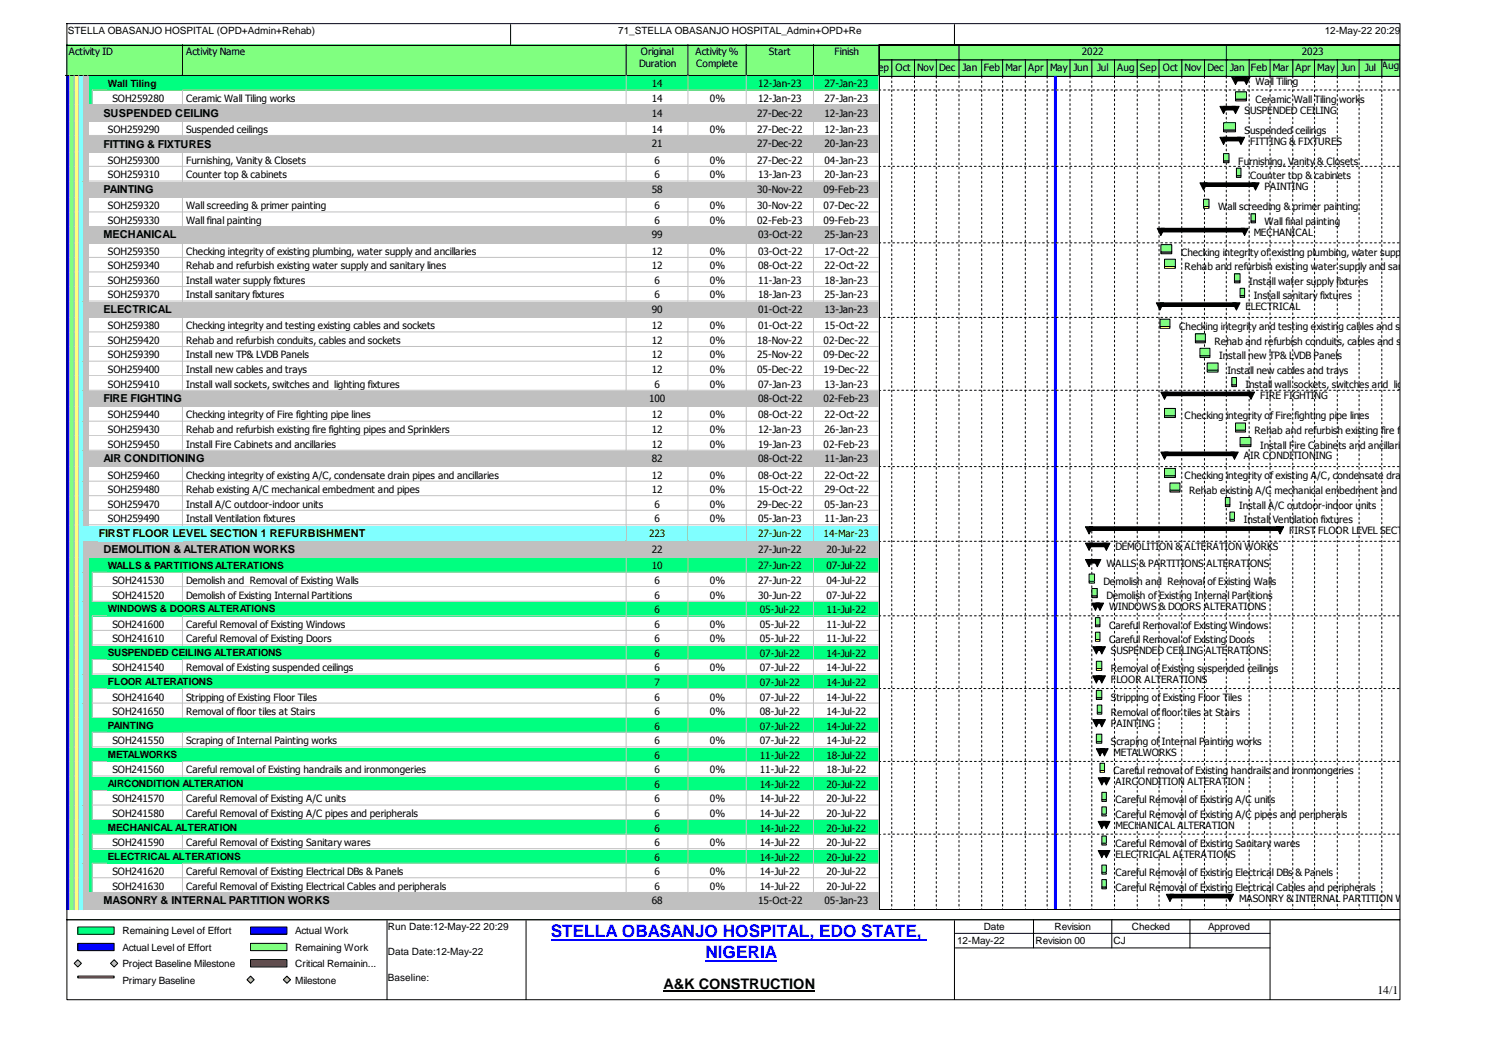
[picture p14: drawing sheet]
<svg xmlns="http://www.w3.org/2000/svg" width="420mm" height="297mm" viewBox="0 0 420 297" stroke-linecap="round" stroke-linejoin="round" font-family="sans-serif">
<defs><g id="words">
<g font-size="4.8" fill="#00f">
<text x="154" y="261.8">STELLA OBASANJO HOSPITAL, EDO STATE,</text>
<text x="197.2" y="267.7">NIGERIA</text>
</g>
<text font-size="4.1" x="185.5" y="276.4">A&amp;K CONSTRUCTION</text>
<text font-size="3.3" x="385.1" y="277.6">14/1</text>
<g font-size="3.1">
<text x="28.9" y="32.6">SUSPENDED CEILING</text>
<text x="28.9" y="41.2">FITTING &amp; FIXTURES</text>
<text x="28.9" y="53.9">PAINTING</text>
<text x="28.9" y="66.6">MECHANICAL</text>
<text x="28.9" y="87.5">ELECTRICAL</text>
<text x="28.9" y="112.4">FIRE FIGHTING</text>
<text x="28.9" y="129.2">AIR CONDITIONING</text>
<text x="27.6" y="150">FIRST FLOOR LEVEL SECTION 1 REFURBISHMENT</text>
<text x="28.9" y="154.6">DEMOLITION &amp; ALTERATION WORKS</text>
<text x="28.9" y="252.7">MASONRY &amp; INTERNAL PARTITION WORKS</text>
</g>
<g font-size="2.8">
<text x="19" y="9.4">STELLA OBASANJO HOSPITAL (OPD+Admin+Rehab)</text>
<text x="172.8" y="9.4">71_STELLA OBASANJO HOSPITAL_Admin+OPD+Re</text>
<text x="370.3" y="9.4">12-May-22 20:29</text>
<text x="19.2" y="15.5">Activity ID</text>
<text x="52" y="15.5">Activity Name</text>
<text x="179.1" y="15.5">Original</text>
<text x="194.4" y="15.5">Activity %</text>
<text x="215" y="15.5">Start</text>
<text x="233.3" y="15.5">Finish</text>
<text x="302.4" y="15.5">2022</text>
<text x="363.9" y="15.5">2023</text>
<text x="178.6" y="18.8">Duration</text>
<text x="194.6" y="18.8">Complete</text>
<text x="244" y="19.8">Sep</text>
<text x="250.3" y="19.8">Oct</text>
<text x="256.4" y="19.8">Nov</text>
<text x="262.5" y="19.8">Dec</text>
<text x="269.1" y="19.8">Jan</text>
<text x="275" y="19.8">Feb</text>
<text x="281.1" y="19.8">Mar</text>
<text x="287.4" y="19.8">Apr</text>
<text x="293.5" y="19.8">May</text>
<text x="300.1" y="19.8">Jun</text>
<text x="306.7" y="19.8">Jul</text>
<text x="312.3" y="19.8">Aug</text>
<text x="318.7" y="19.8">Sep</text>
<text x="325.1" y="19.8">Oct</text>
<text x="331.2" y="19.8">Nov</text>
<text x="337.5" y="19.8">Dec</text>
<text x="343.9" y="19.8">Jan</text>
<text x="349.7" y="19.8">Feb</text>
<text x="351" y="23.6">Wall Tiling</text>
<text x="355.8" y="19.8">Mar</text>
<text x="362.1" y="19.8">Apr</text>
<text x="368.2" y="19.8">May</text>
<text x="374.9" y="19.8">Jun</text>
<text x="381.5" y="19.8">Jul</text>
<text x="386.3" y="19.3">Aug</text>
<text x="30.2" y="24.2">Wall Tiling</text>
<text x="31.4" y="28.5">SOH259280</text>
<text x="52" y="28.5">Ceramic Wall Tiling works</text>
<text x="182.2" y="24.4">14</text>
<text x="182.2" y="28.5">14</text>
<text x="198.4" y="28.5">0%</text>
<text x="211.9" y="24.4">12-Jan-23</text>
<text x="211.9" y="28.5">12-Jan-23</text>
<text x="230.5" y="24.4">27-Jan-23</text>
<text x="230.5" y="28.5">27-Jan-23</text>
<text x="351" y="28.7">Ceramic Wall Tiling works</text>
<text x="182.2" y="32.6">14</text>
<text x="211.7" y="32.6">27-Dec-22</text>
<text x="230.5" y="32.6">12-Jan-23</text>
<text x="347.9" y="31.8">SUSPENDED CEILING</text>
<text x="30.2" y="37.1">SOH259290</text>
<text x="52" y="37.1">Suspended ceilings</text>
<text x="182.2" y="37.1">14</text>
<text x="182.2" y="41.2">21</text>
<text x="198.4" y="37.1">0%</text>
<text x="211.7" y="37.1">27-Dec-22</text>
<text x="211.7" y="41.2">27-Dec-22</text>
<text x="230.5" y="37.1">12-Jan-23</text>
<text x="230.5" y="41.2">20-Jan-23</text>
<text x="347.9" y="37.4">Suspended ceilings</text>
<text x="349.5" y="40.4">FITTING &amp; FIXTURES</text>
<text x="30.2" y="45.8">SOH259300</text>
<text x="52" y="45.8">Furnishing, Vanity &amp; Closets</text>
<text x="183" y="45.8">6</text>
<text x="198.4" y="45.8">0%</text>
<text x="211.7" y="45.8">27-Dec-22</text>
<text x="230.5" y="45.8">04-Jan-23</text>
<text x="346.1" y="46">Furnishing, Vanity &amp; Closets</text>
<text x="30.2" y="49.8">SOH259310</text>
<text x="52" y="49.8">Counter top &amp; cabinets</text>
<text x="182.2" y="53.9">58</text>
<text x="183" y="49.8">6</text>
<text x="198.4" y="49.8">0%</text>
<text x="211.7" y="53.9">30-Nov-22</text>
<text x="211.9" y="49.8">13-Jan-23</text>
<text x="230.2" y="53.9">09-Feb-23</text>
<text x="230.5" y="49.8">20-Jan-23</text>
<text x="349.5" y="50.1">Counter top &amp; cabinets</text>
<text x="353.5" y="53.1">PAINTING</text>
<text x="30.2" y="58.5">SOH259320</text>
<text x="52" y="58.5">Wall screeding &amp; primer painting</text>
<text x="183" y="58.5">6</text>
<text x="198.4" y="58.5">0%</text>
<text x="211.7" y="58.5">30-Nov-22</text>
<text x="230.2" y="58.5">07-Dec-22</text>
<text x="340.6" y="58.7">Wall screeding &amp; primer painting</text>
<text x="30.2" y="62.5">SOH259330</text>
<text x="52" y="62.5">Wall final painting</text>
<text x="183" y="62.5">6</text>
<text x="198.4" y="62.5">0%</text>
<text x="211.7" y="62.5">02-Feb-23</text>
<text x="230.2" y="62.5">09-Feb-23</text>
<text x="350.5" y="65.8">MECHANICAL</text>
<text x="353.5" y="62.8">Wall final painting</text>
<text x="30.2" y="71.2">SOH259350</text>
<text x="52" y="71.2">Checking integrity of existing plumbing, water supply and ancillaries</text>
<text x="182.2" y="66.6">99</text>
<text x="182.2" y="71.2">12</text>
<text x="198.4" y="71.2">0%</text>
<text x="211.9" y="66.6">03-Oct-22</text>
<text x="211.9" y="71.2">03-Oct-22</text>
<text x="230.5" y="66.6">25-Jan-23</text>
<text x="230.5" y="71.2">17-Oct-22</text>
<text x="330.1" y="71.4">Checking integrity of existing plumbing, water supp</text>
<text x="391.7" y="71.4">ly and ancillaries</text>
<text x="30.2" y="75.2">SOH259340</text>
<text x="52" y="75.2">Rehab and refurbish existing water supply and sanitary lines</text>
<text x="182.2" y="75.2">12</text>
<text x="198.4" y="75.2">0%</text>
<text x="211.9" y="75.2">08-Oct-22</text>
<text x="230.5" y="75.2">22-Oct-22</text>
<text x="331.2" y="75.5">Rehab and refurbish existing water supply and sanitary lines</text>
<text x="30.2" y="79.3">SOH259360</text>
<text x="30.2" y="83.4">SOH259370</text>
<text x="52" y="79.3">Install water supply fixtures</text>
<text x="52" y="83.4">Install sanitary fixtures</text>
<text x="183" y="79.3">6</text>
<text x="183" y="83.4">6</text>
<text x="198.4" y="79.3">0%</text>
<text x="198.4" y="83.4">0%</text>
<text x="211.9" y="79.3">11-Jan-23</text>
<text x="211.9" y="83.4">18-Jan-23</text>
<text x="230.5" y="79.3">18-Jan-23</text>
<text x="230.5" y="83.4">25-Jan-23</text>
<text x="349.2" y="79.6">Install water supply fixtures</text>
<text x="350.5" y="83.7">Install sanitary fixtures</text>
<text x="182.2" y="87.5">90</text>
<text x="211.9" y="87.5">01-Oct-22</text>
<text x="230.5" y="87.5">13-Jan-23</text>
<text x="348.2" y="86.7">ELECTRICAL</text>
<text x="30.2" y="92">SOH259380</text>
<text x="52" y="92">Checking integrity and testing existing cables and sockets</text>
<text x="182.2" y="92">12</text>
<text x="198.4" y="92">0%</text>
<text x="211.9" y="92">01-Oct-22</text>
<text x="230.5" y="92">15-Oct-22</text>
<text x="329.6" y="92.3">Checking integrity and testing existing cables and sockets</text>
<text x="30.2" y="96.1">SOH259420</text>
<text x="30.2" y="100.2">SOH259390</text>
<text x="52" y="96.1">Rehab and refurbish conduits, cables and sockets</text>
<text x="52" y="100.2">Install new TP&amp; LVDB Panels</text>
<text x="182.2" y="96.1">12</text>
<text x="182.2" y="100.2">12</text>
<text x="198.4" y="96.1">0%</text>
<text x="198.4" y="100.2">0%</text>
<text x="211.7" y="96.1">18-Nov-22</text>
<text x="211.7" y="100.2">25-Nov-22</text>
<text x="230.2" y="96.1">02-Dec-22</text>
<text x="230.2" y="100.2">09-Dec-22</text>
<text x="339.5" y="96.4">Rehab and refurbish conduits, cables and sockets</text>
<text x="340.8" y="100.4">Install new TP&amp; LVDB Panels</text>
<text x="30.2" y="104.2">SOH259400</text>
<text x="52" y="104.2">Install new cables and trays</text>
<text x="182.2" y="104.2">12</text>
<text x="198.4" y="104.2">0%</text>
<text x="211.7" y="104.2">05-Dec-22</text>
<text x="230.2" y="104.2">19-Dec-22</text>
<text x="343.1" y="104.5">Install new cables and trays</text>
<text x="30.2" y="108.3">SOH259410</text>
<text x="52" y="108.3">Install wall sockets, switches and lighting fixtures</text>
<text x="181.4" y="112.4">100</text>
<text x="183" y="108.3">6</text>
<text x="198.4" y="108.3">0%</text>
<text x="211.9" y="108.3">07-Jan-23</text>
<text x="211.9" y="112.4">08-Oct-22</text>
<text x="230.2" y="112.4">02-Feb-23</text>
<text x="230.5" y="108.3">13-Jan-23</text>
<text x="348.2" y="108.5">Install wall sockets, switches and lighting fixtures</text>
<text x="352.2" y="111.6">FIRE FIGHTING</text>
<text x="30.2" y="116.9">SOH259440</text>
<text x="52" y="116.9">Checking integrity of Fire fighting pipe lines</text>
<text x="182.2" y="116.9">12</text>
<text x="198.4" y="116.9">0%</text>
<text x="211.9" y="116.9">08-Oct-22</text>
<text x="230.5" y="116.9">22-Oct-22</text>
<text x="331.2" y="117.2">Checking integrity of Fire fighting pipe lines</text>
<text x="30.2" y="121">SOH259430</text>
<text x="30.2" y="125.1">SOH259450</text>
<text x="52" y="121">Rehab and refurbish existing fire fighting pipes and Sprinklers</text>
<text x="52" y="125.1">Install Fire Cabinets and ancillaries</text>
<text x="182.2" y="121">12</text>
<text x="182.2" y="125.1">12</text>
<text x="198.4" y="121">0%</text>
<text x="198.4" y="125.1">0%</text>
<text x="211.9" y="121">12-Jan-23</text>
<text x="211.9" y="125.1">19-Jan-23</text>
<text x="230.2" y="125.1">02-Feb-23</text>
<text x="230.5" y="121">26-Jan-23</text>
<text x="350.7" y="121.2">Rehab and refurbish existing fire fighting pipes and Sprinkle</text>
<text x="352.2" y="125.3">Install Fire Cabinets and ancillaries</text>
<text x="182.2" y="129.2">82</text>
<text x="211.9" y="129.2">08-Oct-22</text>
<text x="230.5" y="129.2">11-Jan-23</text>
<text x="347.7" y="128.4">AIR CONDITIONING</text>
<text x="30.2" y="133.7">SOH259460</text>
<text x="30.2" y="137.8">SOH259480</text>
<text x="52" y="133.7">Checking integrity of existing A/C, condensate drain pipes and ancillaries</text>
<text x="52" y="137.8">Rehab existing A/C mechanical embedment and pipes</text>
<text x="182.2" y="133.7">12</text>
<text x="182.2" y="137.8">12</text>
<text x="198.4" y="133.7">0%</text>
<text x="198.4" y="137.8">0%</text>
<text x="211.9" y="133.7">08-Oct-22</text>
<text x="211.9" y="137.8">15-Oct-22</text>
<text x="230.5" y="133.7">22-Oct-22</text>
<text x="230.5" y="137.8">29-Oct-22</text>
<text x="331.2" y="134">Checking integrity of existing A/C, condensate drain pipes and ancillaries</text>
<text x="30.2" y="141.9">SOH259470</text>
<text x="52" y="141.9">Install A/C outdoor-indoor units</text>
<text x="183" y="141.9">6</text>
<text x="198.4" y="141.9">0%</text>
<text x="211.7" y="141.9">29-Dec-22</text>
<text x="230.5" y="141.9">05-Jan-23</text>
<text x="332.4" y="138">Rehab existing A/C mechanical embedment and pipes</text>
<text x="346.4" y="142.1">Install A/C outdoor-indoor units</text>
<text x="30.2" y="145.9">SOH259490</text>
<text x="52" y="145.9">Install Ventilation fixtures</text>
<text x="181.4" y="150">223</text>
<text x="183" y="145.9">6</text>
<text x="198.4" y="145.9">0%</text>
<text x="211.9" y="145.9">05-Jan-23</text>
<text x="211.9" y="150">27-Jun-22</text>
<text x="230.2" y="150">14-Mar-23</text>
<text x="230.5" y="145.9">11-Jan-23</text>
<text x="347.7" y="146.2">Install Ventilation fixtures</text>
<text x="360.4" y="149.2">FIRST FLOOR LEVEL SECTION 1 REFURBISHMENT</text>
<text x="182.2" y="154.6">22</text>
<text x="211.9" y="154.6">27-Jun-22</text>
<text x="231" y="154.6">20-Jul-22</text>
<text x="311.8" y="153.8">DEMOLITION &amp; ALTERATION WORKS</text>
<text x="30.2" y="159">WALLS &amp; PARTITIONS ALTERATIONS</text>
<text x="182.2" y="159.1">10</text>
<text x="211.9" y="159.1">27-Jun-22</text>
<text x="231" y="159.1">07-Jul-22</text>
<text x="309.3" y="158.4">WALLS &amp; PARTITIONS ALTERATIONS</text>
<text x="31.4" y="163.2">SOH241530</text>
<text x="31.4" y="167.3">SOH241520</text>
<text x="52" y="163.2">Demolish and Removal of Existing Walls</text>
<text x="52" y="167.3">Demolish of Existing Internal Partitions</text>
<text x="183" y="163.2">6</text>
<text x="183" y="167.3">6</text>
<text x="198.4" y="163.2">0%</text>
<text x="198.4" y="167.3">0%</text>
<text x="211.9" y="163.2">27-Jun-22</text>
<text x="211.9" y="167.3">30-Jun-22</text>
<text x="231" y="163.2">04-Jul-22</text>
<text x="231" y="167.3">07-Jul-22</text>
<text x="308.5" y="163.4">Demolish and Removal of Existing Walls</text>
<text x="309.3" y="167.5">Demolish of Existing Internal Partitions</text>
<text x="30.2" y="171.2">WINDOWS &amp; DOORS ALTERATIONS</text>
<text x="183" y="171.3">6</text>
<text x="212.4" y="171.3">05-Jul-22</text>
<text x="231" y="171.3">11-Jul-22</text>
<text x="310" y="170.6">WINDOWS &amp; DOORS ALTERATIONS</text>
<text x="31.4" y="175.4">SOH241600</text>
<text x="31.4" y="179.5">SOH241610</text>
<text x="52" y="175.4">Careful Removal of Existing Windows</text>
<text x="52" y="179.5">Careful Removal of Existing Doors</text>
<text x="183" y="175.4">6</text>
<text x="183" y="179.5">6</text>
<text x="198.4" y="175.4">0%</text>
<text x="198.4" y="179.5">0%</text>
<text x="212.4" y="175.4">05-Jul-22</text>
<text x="212.4" y="179.5">05-Jul-22</text>
<text x="231" y="175.4">11-Jul-22</text>
<text x="231" y="179.5">11-Jul-22</text>
<text x="310" y="175.7">Careful Removal of Existing Windows</text>
<text x="310" y="179.7">Careful Removal of Existing Doors</text>
<text x="30.2" y="183.4">SUSPENDED CEILING ALTERATIONS</text>
<text x="183" y="183.6">6</text>
<text x="212.4" y="183.6">07-Jul-22</text>
<text x="231" y="183.6">14-Jul-22</text>
<text x="310.5" y="182.8">SUSPENDED CEILING ALTERATIONS</text>
<text x="30.2" y="191.5">FLOOR ALTERATIONS</text>
<text x="31.4" y="187.6">SOH241540</text>
<text x="52" y="187.6">Removal of Existing suspended ceilings</text>
<text x="183" y="187.6">6</text>
<text x="183" y="191.7">7</text>
<text x="198.4" y="187.6">0%</text>
<text x="212.4" y="187.6">07-Jul-22</text>
<text x="212.4" y="191.7">07-Jul-22</text>
<text x="231" y="187.6">14-Jul-22</text>
<text x="231" y="191.7">14-Jul-22</text>
<text x="310.5" y="187.9">Removal of Existing suspended ceilings</text>
<text x="310.5" y="190.9">FLOOR ALTERATIONS</text>
<text x="31.4" y="195.7">SOH241640</text>
<text x="52" y="195.7">Stripping of Existing Floor Tiles</text>
<text x="183" y="195.7">6</text>
<text x="198.4" y="195.7">0%</text>
<text x="212.4" y="195.7">07-Jul-22</text>
<text x="231" y="195.7">14-Jul-22</text>
<text x="310.5" y="196">Stripping of Existing Floor Tiles</text>
<text x="30.2" y="203.7">PAINTING</text>
<text x="31.4" y="199.8">SOH241650</text>
<text x="52" y="199.8">Removal of floor tiles at Stairs</text>
<text x="183" y="199.8">6</text>
<text x="183" y="203.9">6</text>
<text x="198.4" y="199.8">0%</text>
<text x="212.4" y="199.8">08-Jul-22</text>
<text x="212.4" y="203.9">07-Jul-22</text>
<text x="231" y="199.8">14-Jul-22</text>
<text x="231" y="203.9">14-Jul-22</text>
<text x="310.5" y="200.1">Removal of floor tiles at Stairs</text>
<text x="310.5" y="203.1">PAINTING</text>
<text x="31.4" y="207.9">SOH241550</text>
<text x="52" y="207.9">Scraping of Internal Painting works</text>
<text x="183" y="207.9">6</text>
<text x="198.4" y="207.9">0%</text>
<text x="212.4" y="207.9">07-Jul-22</text>
<text x="231" y="207.9">14-Jul-22</text>
<text x="310.5" y="208.2">Scraping of Internal Painting works</text>
<text x="30.2" y="211.8">METALWORKS</text>
<text x="183" y="212">6</text>
<text x="212.4" y="212">11-Jul-22</text>
<text x="231" y="212">18-Jul-22</text>
<text x="311.3" y="211.2">METALWORKS</text>
<text x="30.2" y="220">AIRCONDITION ALTERATION</text>
<text x="31.4" y="216.1">SOH241560</text>
<text x="52" y="216.1">Careful removal of Existing handrails and ironmongeries</text>
<text x="183" y="216.1">6</text>
<text x="183" y="220.1">6</text>
<text x="198.4" y="216.1">0%</text>
<text x="212.4" y="216.1">11-Jul-22</text>
<text x="212.4" y="220.1">14-Jul-22</text>
<text x="231" y="216.1">18-Jul-22</text>
<text x="231" y="220.1">20-Jul-22</text>
<text x="311.3" y="216.3">Careful removal of Existing handrails and ironmongeries</text>
<text x="311.8" y="219.4">AIRCONDITION ALTERATION</text>
<text x="31.4" y="224.2">SOH241570</text>
<text x="52" y="224.2">Careful Removal of Existing A/C units</text>
<text x="183" y="224.2">6</text>
<text x="198.4" y="224.2">0%</text>
<text x="212.4" y="224.2">14-Jul-22</text>
<text x="231" y="224.2">20-Jul-22</text>
<text x="311.8" y="224.5">Careful Removal of Existing A/C units</text>
<text x="30.2" y="232.2">MECHANICAL ALTERATION</text>
<text x="31.4" y="228.3">SOH241580</text>
<text x="52" y="228.3">Careful Removal of Existing A/C pipes and peripherals</text>
<text x="183" y="228.3">6</text>
<text x="183" y="232.4">6</text>
<text x="198.4" y="228.3">0%</text>
<text x="212.4" y="228.3">14-Jul-22</text>
<text x="212.4" y="232.4">14-Jul-22</text>
<text x="231" y="228.3">20-Jul-22</text>
<text x="231" y="232.4">20-Jul-22</text>
<text x="311.8" y="228.6">Careful Removal of Existing A/C pipes and peripherals</text>
<text x="311.8" y="231.6">MECHANICAL ALTERATION</text>
<text x="31.4" y="236.4">SOH241590</text>
<text x="52" y="236.4">Careful Removal of Existing Sanitary wares</text>
<text x="183" y="236.4">6</text>
<text x="198.4" y="236.4">0%</text>
<text x="212.4" y="236.4">14-Jul-22</text>
<text x="231" y="236.4">20-Jul-22</text>
<text x="311.8" y="236.7">Careful Removal of Existing Sanitary wares</text>
<text x="311.8" y="239.7">ELECTRICAL ALTERATIONS</text>
<text x="30.2" y="240.3">ELECTRICAL ALTERATIONS</text>
<text x="31.4" y="244.6">SOH241620</text>
<text x="52" y="244.6">Careful Removal of Existing Electrical DBs &amp; Panels</text>
<text x="183" y="240.5">6</text>
<text x="183" y="244.6">6</text>
<text x="198.4" y="244.6">0%</text>
<text x="212.4" y="240.5">14-Jul-22</text>
<text x="212.4" y="244.6">14-Jul-22</text>
<text x="231" y="240.5">20-Jul-22</text>
<text x="231" y="244.6">20-Jul-22</text>
<text x="311.8" y="244.8">Careful Removal of Existing Electrical DBs &amp; Panels</text>
<text x="31.4" y="248.6">SOH241630</text>
<text x="52" y="248.6">Careful Removal of Existing Electrical Cables and peripherals</text>
<text x="183" y="248.6">6</text>
<text x="198.4" y="248.6">0%</text>
<text x="212.4" y="248.6">14-Jul-22</text>
<text x="231" y="248.6">20-Jul-22</text>
<text x="311.8" y="248.9">Careful Removal of Existing Electrical Cables and peripherals</text>
<text x="346.4" y="251.9">MASONRY &amp; INTERNAL PARTITION WORKS</text>
<text x="182.2" y="252.7">68</text>
<text x="211.9" y="252.7">15-Oct-22</text>
<text x="230.5" y="252.7">05-Jan-23</text>
<text x="34.2" y="261.1">Remaining Level of Effort</text>
<text x="82.5" y="261.1">Actual Work</text>
<text x="108.4" y="259.8">Run Date:12-May-22 20:29</text>
<text x="267.6" y="263.9">12-May-22</text>
<text x="275" y="259.8">Date</text>
<text x="289.5" y="263.9">Revision 00</text>
<text x="294.8" y="259.8">Revision</text>
<text x="311.3" y="263.9">CJ</text>
<text x="316.4" y="259.8">Checked</text>
<text x="337.8" y="259.8">Approved</text>
<text x="34.2" y="265.6">Actual Level of Effort</text>
<text x="82.5" y="265.6">Remaining Work</text>
<text x="108.4" y="266.9">Data Date:12-May-22</text>
<text x="34.2" y="270.2">Project Baseline Milestone</text>
<text x="34.2" y="274.8">Primary Baseline</text>
<text x="82.5" y="270.2">Critical Remainin...</text>
<text x="82.5" y="274.8">Milestone</text>
<text x="108.4" y="274.1">Baseline:</text>
</g>
</g></defs>
<path d="M18.4 12.4h32.9v8.9h-32.9z" fill="#80ff80"/>
<path d="M51 12.4v8.7h-32.8" fill="none" stroke="#000" stroke-width=".28"/>
<path d="M51.3 12.4h124v8.9h-124z" fill="#80ff80"/>
<path d="M175 12.4v8.7h-124" fill="none" stroke="#000" stroke-width=".28"/>
<path d="M175.3 12.4h17.3v8.9h-17.3z" fill="#80ff80"/>
<path d="M192.3 12.4v8.7h-17.3" fill="none" stroke="#000" stroke-width=".28"/>
<path d="M192.6 12.4h16.3v8.9h-16.3z" fill="#80ff80"/>
<path d="M208.6 12.4v8.7h-16.3" fill="none" stroke="#000" stroke-width=".28"/>
<path d="M208.9 12.4h18.8v8.9h-18.8z" fill="#80ff80"/>
<path d="M227.4 12.4v8.7h-18.8" fill="none" stroke="#000" stroke-width=".28"/>
<path d="M227.7 12.4h18.3v8.9h-18.3z" fill="#80ff80"/>
<path d="M245.7 12.4v8.7h-18.3" fill="none" stroke="#000" stroke-width=".28"/>
<path d="M18.4 21.3h1.3v4.1h-1.3z" fill="#00f"/>
<path d="M19.5 21.1v4.3" fill="none" stroke="#c0c0c0" stroke-width=".28"/>
<path d="M19.7 21.3h1.3v4.1h-1.3z" fill="#80ff80"/>
<path d="M20.7 21.1v4.3" fill="none" stroke="#c0c0c0" stroke-width=".28"/>
<path d="M21 21.3h1.3v4.1h-1.3z" fill="#ffff80"/>
<path d="M22 21.1v4.3" fill="none" stroke="#c0c0c0" stroke-width=".28"/>
<path d="M22.3 21.3h1.2v4.1h-1.2z" fill="#80ffff"/>
<path d="M23.3 21.1v4.3" fill="none" stroke="#c0c0c0" stroke-width=".28"/>
<path d="M23.5 21.3h1.3v4.1h-1.3z" fill="#c0c0c0"/>
<path d="M24.5 21.1v4.3" fill="none" stroke="#c0c0c0" stroke-width=".28"/>
<path d="M24.8 21.3h26.5v4.1h-26.5z" fill="#00ff80"/>
<path d="M25.8 25.1h25.5" fill="none" stroke="#c0c0c0" stroke-width=".28"/>
<g fill="#00ff80">
<path d="M51.3 21.3h124v4.1h-124z"/>
<path d="M29.9 21.6h144.7v3.6h-144.7z"/>
</g>
<path d="M175 21.1v4h-123.7" fill="none" stroke="#c0c0c0" stroke-width=".28"/>
<g fill="#00ff80">
<path d="M175.3 21.3h17.3v4.1h-17.3z"/>
<path d="M175.8 21.6h16v3.6h-16z"/>
</g>
<path d="M192.3 21.1v4h-17" fill="none" stroke="#c0c0c0" stroke-width=".28"/>
<path d="M192.6 21.3h16.3v4.1h-16.3z" fill="#00ff80"/>
<path d="M208.6 21.1v4h-16" fill="none" stroke="#c0c0c0" stroke-width=".28"/>
<g fill="#00ff80">
<path d="M208.9 21.3h18.8v4.1h-18.8z"/>
<path d="M209.4 21.6h17.5v3.6h-17.5z"/>
</g>
<path d="M227.4 21.1v4h-18.5" fill="none" stroke="#c0c0c0" stroke-width=".28"/>
<g fill="#00ff80">
<path d="M227.7 21.3h18.3v4.1h-18.3z"/>
<path d="M228.2 21.6h17v3.6h-17z"/>
</g>
<path d="M245.7 21.1v4h-18" fill="none" stroke="#c0c0c0" stroke-width=".28"/>
<path d="M18.4 25.4h1.3v4.1h-1.3z" fill="#00f"/>
<path d="M19.5 25.1v4.4" fill="none" stroke="#c0c0c0" stroke-width=".28"/>
<path d="M19.7 25.4h1.3v4.1h-1.3z" fill="#80ff80"/>
<path d="M20.7 25.1v4.4" fill="none" stroke="#c0c0c0" stroke-width=".28"/>
<path d="M21 25.4h1.3v4.1h-1.3z" fill="#ffff80"/>
<path d="M22 25.1v4.4" fill="none" stroke="#c0c0c0" stroke-width=".28"/>
<path d="M22.3 25.4h1.2v4.1h-1.2z" fill="#80ffff"/>
<path d="M23.3 25.1v4.4" fill="none" stroke="#c0c0c0" stroke-width=".28"/>
<path d="M23.5 25.4h1.3v4.1h-1.3z" fill="#c0c0c0"/>
<path d="M24.5 25.1v4.4" fill="none" stroke="#c0c0c0" stroke-width=".28"/>
<path d="M24.8 25.4h1.3v4.1h-1.3z" fill="#00ff80"/>
<path d="M24.5 29.2h1.6M25.8 25.1v4.4" fill="none" stroke="#c0c0c0" stroke-width=".28"/>
<path d="M26.1 25.4h25.2v4.1h-25.2z" fill="#fff"/>
<path d="M25.8 29.2h25.5M51 25.1v4.4" fill="none" stroke="#c0c0c0" stroke-width=".28"/>
<g fill="#fff">
<path d="M51.3 25.4h124v4.1h-124z"/>
<path d="M51.8 25.7h122.8v3.6h-122.8z"/>
</g>
<path d="M175 25.1v4.1h-123.7" fill="none" stroke="#c0c0c0" stroke-width=".28"/>
<g fill="#fff">
<path d="M175.3 25.4h17.3v4.1h-17.3z"/>
<path d="M175.8 25.7h16v3.6h-16z"/>
</g>
<path d="M192.3 25.1v4.1h-17" fill="none" stroke="#c0c0c0" stroke-width=".28"/>
<g fill="#fff">
<path d="M192.6 25.4h16.3v4.1h-16.3z"/>
<path d="M193.1 25.7h15v3.6h-15z"/>
</g>
<path d="M208.6 25.1v4.1h-16" fill="none" stroke="#c0c0c0" stroke-width=".28"/>
<g fill="#fff">
<path d="M208.9 25.4h18.8v4.1h-18.8z"/>
<path d="M209.4 25.7h17.5v3.6h-17.5z"/>
</g>
<path d="M227.4 25.1v4.1h-18.5" fill="none" stroke="#c0c0c0" stroke-width=".28"/>
<g fill="#fff">
<path d="M227.7 25.4h18.3v4.1h-18.3z"/>
<path d="M228.2 25.7h17v3.6h-17z"/>
</g>
<path d="M245.7 25.1v4.1h-18" fill="none" stroke="#c0c0c0" stroke-width=".28"/>
<path d="M18.4 29.5h1.3v4.6h-1.3z" fill="#00f"/>
<path d="M19.5 29.2v4.8" fill="none" stroke="#c0c0c0" stroke-width=".28"/>
<path d="M19.7 29.5h1.3v4.6h-1.3z" fill="#80ff80"/>
<path d="M20.7 29.2v4.8" fill="none" stroke="#c0c0c0" stroke-width=".28"/>
<path d="M21 29.5h1.3v4.6h-1.3z" fill="#ffff80"/>
<path d="M22 29.2v4.8" fill="none" stroke="#c0c0c0" stroke-width=".28"/>
<path d="M22.3 29.5h1.2v4.6h-1.2z" fill="#80ffff"/>
<path d="M23.3 29.2v4.8" fill="none" stroke="#c0c0c0" stroke-width=".28"/>
<path d="M23.5 29.5h27.8v4.6h-27.8z" fill="#c0c0c0"/>
<path d="M24.5 33.8h26.8" fill="none" stroke="#c0c0c0" stroke-width=".28"/>
<g fill="#c0c0c0">
<path d="M51.3 29.5h124v4.6h-124z"/>
<path d="M28.6 29.8h146v4h-146z"/>
</g>
<path d="M175 29.2v4.6h-123.7" fill="none" stroke="#c0c0c0" stroke-width=".28"/>
<g fill="#c0c0c0">
<path d="M175.3 29.5h17.3v4.6h-17.3z"/>
<path d="M175.8 29.8h16v4h-16z"/>
</g>
<path d="M192.3 29.2v4.6h-17" fill="none" stroke="#c0c0c0" stroke-width=".28"/>
<path d="M192.6 29.5h16.3v4.6h-16.3z" fill="#c0c0c0"/>
<path d="M208.6 29.2v4.6h-16" fill="none" stroke="#c0c0c0" stroke-width=".28"/>
<g fill="#c0c0c0">
<path d="M208.9 29.5h18.8v4.6h-18.8z"/>
<path d="M209.4 29.8h17.5v4h-17.5z"/>
</g>
<path d="M227.4 29.2v4.6h-18.5" fill="none" stroke="#c0c0c0" stroke-width=".28"/>
<g fill="#c0c0c0">
<path d="M227.7 29.5h18.3v4.6h-18.3z"/>
<path d="M228.2 29.8h17v4h-17z"/>
</g>
<path d="M245.7 29.2v4.6h-18" fill="none" stroke="#c0c0c0" stroke-width=".28"/>
<path d="M18.4 34.1h1.3v4h-1.3z" fill="#00f"/>
<path d="M19.5 33.8v4.3" fill="none" stroke="#c0c0c0" stroke-width=".28"/>
<path d="M19.7 34.1h1.3v4h-1.3z" fill="#80ff80"/>
<path d="M20.7 33.8v4.3" fill="none" stroke="#c0c0c0" stroke-width=".28"/>
<path d="M21 34.1h1.3v4h-1.3z" fill="#ffff80"/>
<path d="M22 33.8v4.3" fill="none" stroke="#c0c0c0" stroke-width=".28"/>
<path d="M22.3 34.1h1.2v4h-1.2z" fill="#80ffff"/>
<path d="M23.3 33.8v4.3" fill="none" stroke="#c0c0c0" stroke-width=".28"/>
<path d="M23.5 34.1h1.3v4h-1.3z" fill="#c0c0c0"/>
<path d="M24.5 33.8v4.3" fill="none" stroke="#c0c0c0" stroke-width=".28"/>
<path d="M24.8 34.1h26.5v4h-26.5z" fill="#fff"/>
<path d="M24.5 37.8h26.8M51 33.8v4.3" fill="none" stroke="#c0c0c0" stroke-width=".28"/>
<g fill="#fff">
<path d="M51.3 34.1h124v4h-124z"/>
<path d="M51.8 34.3h122.8v3.6h-122.8z"/>
</g>
<path d="M175 33.8v4h-123.7" fill="none" stroke="#c0c0c0" stroke-width=".28"/>
<g fill="#fff">
<path d="M175.3 34.1h17.3v4h-17.3z"/>
<path d="M175.8 34.3h16v3.6h-16z"/>
</g>
<path d="M192.3 33.8v4h-17" fill="none" stroke="#c0c0c0" stroke-width=".28"/>
<g fill="#fff">
<path d="M192.6 34.1h16.3v4h-16.3z"/>
<path d="M193.1 34.3h15v3.6h-15z"/>
</g>
<path d="M208.6 33.8v4h-16" fill="none" stroke="#c0c0c0" stroke-width=".28"/>
<g fill="#fff">
<path d="M208.9 34.1h18.8v4h-18.8z"/>
<path d="M209.4 34.3h17.5v3.6h-17.5z"/>
</g>
<path d="M227.4 33.8v4h-18.5" fill="none" stroke="#c0c0c0" stroke-width=".28"/>
<g fill="#fff">
<path d="M227.7 34.1h18.3v4h-18.3z"/>
<path d="M228.2 34.3h17v3.6h-17z"/>
</g>
<path d="M245.7 33.8v4h-18" fill="none" stroke="#c0c0c0" stroke-width=".28"/>
<path d="M18.4 38.1h1.3v4.6h-1.3z" fill="#00f"/>
<path d="M19.5 37.8v4.9" fill="none" stroke="#c0c0c0" stroke-width=".28"/>
<path d="M19.7 38.1h1.3v4.6h-1.3z" fill="#80ff80"/>
<path d="M20.7 37.8v4.9" fill="none" stroke="#c0c0c0" stroke-width=".28"/>
<path d="M21 38.1h1.3v4.6h-1.3z" fill="#ffff80"/>
<path d="M22 37.8v4.9" fill="none" stroke="#c0c0c0" stroke-width=".28"/>
<path d="M22.3 38.1h1.2v4.6h-1.2z" fill="#80ffff"/>
<path d="M23.3 37.8v4.9" fill="none" stroke="#c0c0c0" stroke-width=".28"/>
<path d="M23.5 38.1h27.8v4.6h-27.8z" fill="#c0c0c0"/>
<path d="M24.5 42.4h26.8" fill="none" stroke="#c0c0c0" stroke-width=".28"/>
<g fill="#c0c0c0">
<path d="M51.3 38.1h124v4.6h-124z"/>
<path d="M28.6 38.4h146v4.1h-146z"/>
</g>
<path d="M175 37.8v4.6h-123.7" fill="none" stroke="#c0c0c0" stroke-width=".28"/>
<g fill="#c0c0c0">
<path d="M175.3 38.1h17.3v4.6h-17.3z"/>
<path d="M175.8 38.4h16v4.1h-16z"/>
</g>
<path d="M192.3 37.8v4.6h-17" fill="none" stroke="#c0c0c0" stroke-width=".28"/>
<path d="M192.6 38.1h16.3v4.6h-16.3z" fill="#c0c0c0"/>
<path d="M208.6 37.8v4.6h-16" fill="none" stroke="#c0c0c0" stroke-width=".28"/>
<g fill="#c0c0c0">
<path d="M208.9 38.1h18.8v4.6h-18.8z"/>
<path d="M209.4 38.4h17.5v4.1h-17.5z"/>
</g>
<path d="M227.4 37.8v4.6h-18.5" fill="none" stroke="#c0c0c0" stroke-width=".28"/>
<g fill="#c0c0c0">
<path d="M227.7 38.1h18.3v4.6h-18.3z"/>
<path d="M228.2 38.4h17v4.1h-17z"/>
</g>
<path d="M245.7 37.8v4.6h-18" fill="none" stroke="#c0c0c0" stroke-width=".28"/>
<path d="M18.4 42.7h1.3v4.1h-1.3z" fill="#00f"/>
<path d="M19.5 42.4v4.3" fill="none" stroke="#c0c0c0" stroke-width=".28"/>
<path d="M19.7 42.7h1.3v4.1h-1.3z" fill="#80ff80"/>
<path d="M20.7 42.4v4.3" fill="none" stroke="#c0c0c0" stroke-width=".28"/>
<path d="M21 42.7h1.3v4.1h-1.3z" fill="#ffff80"/>
<path d="M22 42.4v4.3" fill="none" stroke="#c0c0c0" stroke-width=".28"/>
<path d="M22.3 42.7h1.2v4.1h-1.2z" fill="#80ffff"/>
<path d="M23.3 42.4v4.3" fill="none" stroke="#c0c0c0" stroke-width=".28"/>
<path d="M23.5 42.7h1.3v4.1h-1.3z" fill="#c0c0c0"/>
<path d="M24.5 42.4v4.3" fill="none" stroke="#c0c0c0" stroke-width=".28"/>
<path d="M24.8 42.7h26.5v4.1h-26.5z" fill="#fff"/>
<path d="M24.5 46.5h26.8M51 42.4v4.3" fill="none" stroke="#c0c0c0" stroke-width=".28"/>
<g fill="#fff">
<path d="M51.3 42.7h124v4.1h-124z"/>
<path d="M51.8 43h122.8v3.5h-122.8z"/>
</g>
<path d="M175 42.4v4.1h-123.7" fill="none" stroke="#c0c0c0" stroke-width=".28"/>
<g fill="#fff">
<path d="M175.3 42.7h17.3v4.1h-17.3z"/>
<path d="M175.8 43h16v3.5h-16z"/>
</g>
<path d="M192.3 42.4v4.1h-17" fill="none" stroke="#c0c0c0" stroke-width=".28"/>
<g fill="#fff">
<path d="M192.6 42.7h16.3v4.1h-16.3z"/>
<path d="M193.1 43h15v3.5h-15z"/>
</g>
<path d="M208.6 42.4v4.1h-16" fill="none" stroke="#c0c0c0" stroke-width=".28"/>
<g fill="#fff">
<path d="M208.9 42.7h18.8v4.1h-18.8z"/>
<path d="M209.4 43h17.5v3.5h-17.5z"/>
</g>
<path d="M227.4 42.4v4.1h-18.5" fill="none" stroke="#c0c0c0" stroke-width=".28"/>
<g fill="#fff">
<path d="M227.7 42.7h18.3v4.1h-18.3z"/>
<path d="M228.2 43h17v3.5h-17z"/>
</g>
<path d="M245.7 42.4v4.1h-18" fill="none" stroke="#c0c0c0" stroke-width=".28"/>
<path d="M18.4 46.8h1.3v4h-1.3z" fill="#00f"/>
<path d="M19.5 46.5v4.3" fill="none" stroke="#c0c0c0" stroke-width=".28"/>
<path d="M19.7 46.8h1.3v4h-1.3z" fill="#80ff80"/>
<path d="M20.7 46.5v4.3" fill="none" stroke="#c0c0c0" stroke-width=".28"/>
<path d="M21 46.8h1.3v4h-1.3z" fill="#ffff80"/>
<path d="M22 46.5v4.3" fill="none" stroke="#c0c0c0" stroke-width=".28"/>
<path d="M22.3 46.8h1.2v4h-1.2z" fill="#80ffff"/>
<path d="M23.3 46.5v4.3" fill="none" stroke="#c0c0c0" stroke-width=".28"/>
<path d="M23.5 46.8h1.3v4h-1.3z" fill="#c0c0c0"/>
<path d="M24.5 46.5v4.3" fill="none" stroke="#c0c0c0" stroke-width=".28"/>
<path d="M24.8 46.8h26.5v4h-26.5z" fill="#fff"/>
<path d="M24.5 50.6h26.8M51 46.5v4.3" fill="none" stroke="#c0c0c0" stroke-width=".28"/>
<g fill="#fff">
<path d="M51.3 46.8h124v4h-124z"/>
<path d="M51.8 47h122.8v3.6h-122.8z"/>
</g>
<path d="M175 46.5v4.1h-123.7" fill="none" stroke="#c0c0c0" stroke-width=".28"/>
<g fill="#fff">
<path d="M175.3 46.8h17.3v4h-17.3z"/>
<path d="M175.8 47h16v3.6h-16z"/>
</g>
<path d="M192.3 46.5v4.1h-17" fill="none" stroke="#c0c0c0" stroke-width=".28"/>
<g fill="#fff">
<path d="M192.6 46.8h16.3v4h-16.3z"/>
<path d="M193.1 47h15v3.6h-15z"/>
</g>
<path d="M208.6 46.5v4.1h-16" fill="none" stroke="#c0c0c0" stroke-width=".28"/>
<g fill="#fff">
<path d="M208.9 46.8h18.8v4h-18.8z"/>
<path d="M209.4 47h17.5v3.6h-17.5z"/>
</g>
<path d="M227.4 46.5v4.1h-18.5" fill="none" stroke="#c0c0c0" stroke-width=".28"/>
<g fill="#fff">
<path d="M227.7 46.8h18.3v4h-18.3z"/>
<path d="M228.2 47h17v3.6h-17z"/>
</g>
<path d="M245.7 46.5v4.1h-18" fill="none" stroke="#c0c0c0" stroke-width=".28"/>
<path d="M18.4 50.8h1.3v4.6h-1.3z" fill="#00f"/>
<path d="M19.5 50.6v4.8" fill="none" stroke="#c0c0c0" stroke-width=".28"/>
<path d="M19.7 50.8h1.3v4.6h-1.3z" fill="#80ff80"/>
<path d="M20.7 50.6v4.8" fill="none" stroke="#c0c0c0" stroke-width=".28"/>
<path d="M21 50.8h1.3v4.6h-1.3z" fill="#ffff80"/>
<path d="M22 50.6v4.8" fill="none" stroke="#c0c0c0" stroke-width=".28"/>
<path d="M22.3 50.8h1.2v4.6h-1.2z" fill="#80ffff"/>
<path d="M23.3 50.6v4.8" fill="none" stroke="#c0c0c0" stroke-width=".28"/>
<path d="M23.5 50.8h27.8v4.6h-27.8z" fill="#c0c0c0"/>
<path d="M24.5 55.2h26.8" fill="none" stroke="#c0c0c0" stroke-width=".28"/>
<g fill="#c0c0c0">
<path d="M51.3 50.8h124v4.6h-124z"/>
<path d="M28.6 51.1h146v4.1h-146z"/>
</g>
<path d="M175 50.6v4.6h-123.7" fill="none" stroke="#c0c0c0" stroke-width=".28"/>
<g fill="#c0c0c0">
<path d="M175.3 50.8h17.3v4.6h-17.3z"/>
<path d="M175.8 51.1h16v4.1h-16z"/>
</g>
<path d="M192.3 50.6v4.6h-17" fill="none" stroke="#c0c0c0" stroke-width=".28"/>
<path d="M192.6 50.8h16.3v4.6h-16.3z" fill="#c0c0c0"/>
<path d="M208.6 50.6v4.6h-16" fill="none" stroke="#c0c0c0" stroke-width=".28"/>
<g fill="#c0c0c0">
<path d="M208.9 50.8h18.8v4.6h-18.8z"/>
<path d="M209.4 51.1h17.5v4.1h-17.5z"/>
</g>
<path d="M227.4 50.6v4.6h-18.5" fill="none" stroke="#c0c0c0" stroke-width=".28"/>
<g fill="#c0c0c0">
<path d="M227.7 50.8h18.3v4.6h-18.3z"/>
<path d="M228.2 51.1h17v4.1h-17z"/>
</g>
<path d="M245.7 50.6v4.6h-18" fill="none" stroke="#c0c0c0" stroke-width=".28"/>
<path d="M18.4 55.4h1.3v4.1h-1.3z" fill="#00f"/>
<path d="M19.5 55.2v4.3" fill="none" stroke="#c0c0c0" stroke-width=".28"/>
<path d="M19.7 55.4h1.3v4.1h-1.3z" fill="#80ff80"/>
<path d="M20.7 55.2v4.3" fill="none" stroke="#c0c0c0" stroke-width=".28"/>
<path d="M21 55.4h1.3v4.1h-1.3z" fill="#ffff80"/>
<path d="M22 55.2v4.3" fill="none" stroke="#c0c0c0" stroke-width=".28"/>
<path d="M22.3 55.4h1.2v4.1h-1.2z" fill="#80ffff"/>
<path d="M23.3 55.2v4.3" fill="none" stroke="#c0c0c0" stroke-width=".28"/>
<path d="M23.5 55.4h1.3v4.1h-1.3z" fill="#c0c0c0"/>
<path d="M24.5 55.2v4.3" fill="none" stroke="#c0c0c0" stroke-width=".28"/>
<path d="M24.8 55.4h26.5v4.1h-26.5z" fill="#fff"/>
<path d="M24.5 59.2h26.8M51 55.2v4.3" fill="none" stroke="#c0c0c0" stroke-width=".28"/>
<g fill="#fff">
<path d="M51.3 55.4h124v4.1h-124z"/>
<path d="M51.8 55.7h122.8v3.5h-122.8z"/>
</g>
<path d="M175 55.2v4h-123.7" fill="none" stroke="#c0c0c0" stroke-width=".28"/>
<g fill="#fff">
<path d="M175.3 55.4h17.3v4.1h-17.3z"/>
<path d="M175.8 55.7h16v3.5h-16z"/>
</g>
<path d="M192.3 55.2v4h-17" fill="none" stroke="#c0c0c0" stroke-width=".28"/>
<g fill="#fff">
<path d="M192.6 55.4h16.3v4.1h-16.3z"/>
<path d="M193.1 55.7h15v3.5h-15z"/>
</g>
<path d="M208.6 55.2v4h-16" fill="none" stroke="#c0c0c0" stroke-width=".28"/>
<g fill="#fff">
<path d="M208.9 55.4h18.8v4.1h-18.8z"/>
<path d="M209.4 55.7h17.5v3.5h-17.5z"/>
</g>
<path d="M227.4 55.2v4h-18.5" fill="none" stroke="#c0c0c0" stroke-width=".28"/>
<g fill="#fff">
<path d="M227.7 55.4h18.3v4.1h-18.3z"/>
<path d="M228.2 55.7h17v3.5h-17z"/>
</g>
<path d="M245.7 55.2v4h-18" fill="none" stroke="#c0c0c0" stroke-width=".28"/>
<path d="M18.4 59.5h1.3v4h-1.3z" fill="#00f"/>
<path d="M19.5 59.2v4.3" fill="none" stroke="#c0c0c0" stroke-width=".28"/>
<path d="M19.7 59.5h1.3v4h-1.3z" fill="#80ff80"/>
<path d="M20.7 59.2v4.3" fill="none" stroke="#c0c0c0" stroke-width=".28"/>
<path d="M21 59.5h1.3v4h-1.3z" fill="#ffff80"/>
<path d="M22 59.2v4.3" fill="none" stroke="#c0c0c0" stroke-width=".28"/>
<path d="M22.3 59.5h1.2v4h-1.2z" fill="#80ffff"/>
<path d="M23.3 59.2v4.3" fill="none" stroke="#c0c0c0" stroke-width=".28"/>
<path d="M23.5 59.5h1.3v4h-1.3z" fill="#c0c0c0"/>
<path d="M24.5 59.2v4.3" fill="none" stroke="#c0c0c0" stroke-width=".28"/>
<path d="M24.8 59.5h26.5v4h-26.5z" fill="#fff"/>
<path d="M51 59.2v4.3M24.5 63.3h26.8" fill="none" stroke="#c0c0c0" stroke-width=".28"/>
<g fill="#fff">
<path d="M51.3 59.5h124v4h-124z"/>
<path d="M51.8 59.7h122.8v3.6h-122.8z"/>
</g>
<path d="M175 59.2v4.1h-123.7" fill="none" stroke="#c0c0c0" stroke-width=".28"/>
<g fill="#fff">
<path d="M175.3 59.5h17.3v4h-17.3z"/>
<path d="M175.8 59.7h16v3.6h-16z"/>
</g>
<path d="M192.3 59.2v4.1h-17" fill="none" stroke="#c0c0c0" stroke-width=".28"/>
<g fill="#fff">
<path d="M192.6 59.5h16.3v4h-16.3z"/>
<path d="M193.1 59.7h15v3.6h-15z"/>
</g>
<path d="M208.6 59.2v4.1h-16" fill="none" stroke="#c0c0c0" stroke-width=".28"/>
<g fill="#fff">
<path d="M208.9 59.5h18.8v4h-18.8z"/>
<path d="M209.4 59.7h17.5v3.6h-17.5z"/>
</g>
<path d="M227.4 59.2v4.1h-18.5" fill="none" stroke="#c0c0c0" stroke-width=".28"/>
<g fill="#fff">
<path d="M227.7 59.5h18.3v4h-18.3z"/>
<path d="M228.2 59.7h17v3.6h-17z"/>
</g>
<path d="M245.7 59.2v4.1h-18" fill="none" stroke="#c0c0c0" stroke-width=".28"/>
<path d="M18.4 63.5h1.3v4.6h-1.3z" fill="#00f"/>
<path d="M19.5 63.3v4.8" fill="none" stroke="#c0c0c0" stroke-width=".28"/>
<path d="M19.7 63.5h1.3v4.6h-1.3z" fill="#80ff80"/>
<path d="M20.7 63.3v4.8" fill="none" stroke="#c0c0c0" stroke-width=".28"/>
<path d="M21 63.5h1.3v4.6h-1.3z" fill="#ffff80"/>
<path d="M22 63.3v4.8" fill="none" stroke="#c0c0c0" stroke-width=".28"/>
<path d="M22.3 63.5h1.2v4.6h-1.2z" fill="#80ffff"/>
<path d="M23.3 63.3v4.8" fill="none" stroke="#c0c0c0" stroke-width=".28"/>
<path d="M23.5 63.5h27.8v4.6h-27.8z" fill="#c0c0c0"/>
<path d="M24.5 67.9h26.8" fill="none" stroke="#c0c0c0" stroke-width=".28"/>
<g fill="#c0c0c0">
<path d="M51.3 63.5h124v4.6h-124z"/>
<path d="M28.6 63.8h146v4.1h-146z"/>
</g>
<path d="M175 63.3v4.6h-123.7" fill="none" stroke="#c0c0c0" stroke-width=".28"/>
<g fill="#c0c0c0">
<path d="M175.3 63.5h17.3v4.6h-17.3z"/>
<path d="M175.8 63.8h16v4.1h-16z"/>
</g>
<path d="M192.3 63.3v4.6h-17" fill="none" stroke="#c0c0c0" stroke-width=".28"/>
<path d="M192.6 63.5h16.3v4.6h-16.3z" fill="#c0c0c0"/>
<path d="M208.6 63.3v4.6h-16" fill="none" stroke="#c0c0c0" stroke-width=".28"/>
<g fill="#c0c0c0">
<path d="M208.9 63.5h18.8v4.6h-18.8z"/>
<path d="M209.4 63.8h17.5v4.1h-17.5z"/>
</g>
<path d="M227.4 63.3v4.6h-18.5" fill="none" stroke="#c0c0c0" stroke-width=".28"/>
<g fill="#c0c0c0">
<path d="M227.7 63.5h18.3v4.6h-18.3z"/>
<path d="M228.2 63.8h17v4.1h-17z"/>
</g>
<path d="M245.7 63.3v4.6h-18" fill="none" stroke="#c0c0c0" stroke-width=".28"/>
<path d="M18.4 68.1h1.3v4.1h-1.3z" fill="#00f"/>
<path d="M19.5 67.9v4.3" fill="none" stroke="#c0c0c0" stroke-width=".28"/>
<path d="M19.7 68.1h1.3v4.1h-1.3z" fill="#80ff80"/>
<path d="M20.7 67.9v4.3" fill="none" stroke="#c0c0c0" stroke-width=".28"/>
<path d="M21 68.1h1.3v4.1h-1.3z" fill="#ffff80"/>
<path d="M22 67.9v4.3" fill="none" stroke="#c0c0c0" stroke-width=".28"/>
<path d="M22.3 68.1h1.2v4.1h-1.2z" fill="#80ffff"/>
<path d="M23.3 67.9v4.3" fill="none" stroke="#c0c0c0" stroke-width=".28"/>
<path d="M23.5 68.1h1.3v4.1h-1.3z" fill="#c0c0c0"/>
<path d="M24.5 67.9v4.3" fill="none" stroke="#c0c0c0" stroke-width=".28"/>
<path d="M24.8 68.1h26.5v4.1h-26.5z" fill="#fff"/>
<path d="M24.5 71.9h26.8M51 67.9v4.3" fill="none" stroke="#c0c0c0" stroke-width=".28"/>
<g fill="#fff">
<path d="M51.3 68.1h124v4.1h-124z"/>
<path d="M51.8 68.4h122.8v3.5h-122.8z"/>
</g>
<path d="M175 67.9v4h-123.7" fill="none" stroke="#c0c0c0" stroke-width=".28"/>
<g fill="#fff">
<path d="M175.3 68.1h17.3v4.1h-17.3z"/>
<path d="M175.8 68.4h16v3.5h-16z"/>
</g>
<path d="M192.3 67.9v4h-17" fill="none" stroke="#c0c0c0" stroke-width=".28"/>
<g fill="#fff">
<path d="M192.6 68.1h16.3v4.1h-16.3z"/>
<path d="M193.1 68.4h15v3.5h-15z"/>
</g>
<path d="M208.6 67.9v4h-16" fill="none" stroke="#c0c0c0" stroke-width=".28"/>
<g fill="#fff">
<path d="M208.9 68.1h18.8v4.1h-18.8z"/>
<path d="M209.4 68.4h17.5v3.5h-17.5z"/>
</g>
<path d="M227.4 67.9v4h-18.5" fill="none" stroke="#c0c0c0" stroke-width=".28"/>
<g fill="#fff">
<path d="M227.7 68.1h18.3v4.1h-18.3z"/>
<path d="M228.2 68.4h17v3.5h-17z"/>
</g>
<path d="M245.7 67.9v4h-18" fill="none" stroke="#c0c0c0" stroke-width=".28"/>
<path d="M18.4 72.2h1.3v4.1h-1.3z" fill="#00f"/>
<path d="M19.5 71.9v4.3" fill="none" stroke="#c0c0c0" stroke-width=".28"/>
<path d="M19.7 72.2h1.3v4.1h-1.3z" fill="#80ff80"/>
<path d="M20.7 71.9v4.3" fill="none" stroke="#c0c0c0" stroke-width=".28"/>
<path d="M21 72.2h1.3v4.1h-1.3z" fill="#ffff80"/>
<path d="M22 71.9v4.3" fill="none" stroke="#c0c0c0" stroke-width=".28"/>
<path d="M22.3 72.2h1.2v4.1h-1.2z" fill="#80ffff"/>
<path d="M23.3 71.9v4.3" fill="none" stroke="#c0c0c0" stroke-width=".28"/>
<path d="M23.5 72.2h1.3v4.1h-1.3z" fill="#c0c0c0"/>
<path d="M24.5 71.9v4.3" fill="none" stroke="#c0c0c0" stroke-width=".28"/>
<path d="M24.8 72.2h26.5v4.1h-26.5z" fill="#fff"/>
<path d="M24.5 76h26.8M51 71.9v4.3" fill="none" stroke="#c0c0c0" stroke-width=".28"/>
<g fill="#fff">
<path d="M51.3 72.2h124v4.1h-124z"/>
<path d="M51.8 72.4h122.8v3.6h-122.8z"/>
</g>
<path d="M175 71.9v4.1h-123.7" fill="none" stroke="#c0c0c0" stroke-width=".28"/>
<g fill="#fff">
<path d="M175.3 72.2h17.3v4.1h-17.3z"/>
<path d="M175.8 72.4h16v3.6h-16z"/>
</g>
<path d="M192.3 71.9v4.1h-17" fill="none" stroke="#c0c0c0" stroke-width=".28"/>
<g fill="#fff">
<path d="M192.6 72.2h16.3v4.1h-16.3z"/>
<path d="M193.1 72.4h15v3.6h-15z"/>
</g>
<path d="M208.6 71.9v4.1h-16" fill="none" stroke="#c0c0c0" stroke-width=".28"/>
<g fill="#fff">
<path d="M208.9 72.2h18.8v4.1h-18.8z"/>
<path d="M209.4 72.4h17.5v3.6h-17.5z"/>
</g>
<path d="M227.4 71.9v4.1h-18.5" fill="none" stroke="#c0c0c0" stroke-width=".28"/>
<g fill="#fff">
<path d="M227.7 72.2h18.3v4.1h-18.3z"/>
<path d="M228.2 72.4h17v3.6h-17z"/>
</g>
<path d="M245.7 71.9v4.1h-18" fill="none" stroke="#c0c0c0" stroke-width=".28"/>
<path d="M18.4 76.3h1.3v4h-1.3z" fill="#00f"/>
<path d="M19.5 76v4.3" fill="none" stroke="#c0c0c0" stroke-width=".28"/>
<path d="M19.7 76.3h1.3v4h-1.3z" fill="#80ff80"/>
<path d="M20.7 76v4.3" fill="none" stroke="#c0c0c0" stroke-width=".28"/>
<path d="M21 76.3h1.3v4h-1.3z" fill="#ffff80"/>
<path d="M22 76v4.3" fill="none" stroke="#c0c0c0" stroke-width=".28"/>
<path d="M22.3 76.3h1.2v4h-1.2z" fill="#80ffff"/>
<path d="M23.3 76v4.3" fill="none" stroke="#c0c0c0" stroke-width=".28"/>
<path d="M23.5 76.3h1.3v4h-1.3z" fill="#c0c0c0"/>
<path d="M24.5 76v4.3" fill="none" stroke="#c0c0c0" stroke-width=".28"/>
<path d="M24.8 76.3h26.5v4h-26.5z" fill="#fff"/>
<path d="M51 76v4.3M24.5 80.1h26.8" fill="none" stroke="#c0c0c0" stroke-width=".28"/>
<g fill="#fff">
<path d="M51.3 76.3h124v4h-124z"/>
<path d="M51.8 76.5h122.8v3.6h-122.8z"/>
</g>
<path d="M175 76v4.1h-123.7" fill="none" stroke="#c0c0c0" stroke-width=".28"/>
<g fill="#fff">
<path d="M175.3 76.3h17.3v4h-17.3z"/>
<path d="M175.8 76.5h16v3.6h-16z"/>
</g>
<path d="M192.3 76v4.1h-17" fill="none" stroke="#c0c0c0" stroke-width=".28"/>
<g fill="#fff">
<path d="M192.6 76.3h16.3v4h-16.3z"/>
<path d="M193.1 76.5h15v3.6h-15z"/>
</g>
<path d="M208.6 76v4.1h-16" fill="none" stroke="#c0c0c0" stroke-width=".28"/>
<g fill="#fff">
<path d="M208.9 76.3h18.8v4h-18.8z"/>
<path d="M209.4 76.5h17.5v3.6h-17.5z"/>
</g>
<path d="M227.4 76v4.1h-18.5" fill="none" stroke="#c0c0c0" stroke-width=".28"/>
<g fill="#fff">
<path d="M227.7 76.3h18.3v4h-18.3z"/>
<path d="M228.2 76.5h17v3.6h-17z"/>
</g>
<path d="M245.7 76v4.1h-18" fill="none" stroke="#c0c0c0" stroke-width=".28"/>
<path d="M18.4 80.3h1.3v4.1h-1.3z" fill="#00f"/>
<path d="M19.5 80.1v4.3" fill="none" stroke="#c0c0c0" stroke-width=".28"/>
<path d="M19.7 80.3h1.3v4.1h-1.3z" fill="#80ff80"/>
<path d="M20.7 80.1v4.3" fill="none" stroke="#c0c0c0" stroke-width=".28"/>
<path d="M21 80.3h1.3v4.1h-1.3z" fill="#ffff80"/>
<path d="M22 80.1v4.3" fill="none" stroke="#c0c0c0" stroke-width=".28"/>
<path d="M22.3 80.3h1.2v4.1h-1.2z" fill="#80ffff"/>
<path d="M23.3 80.1v4.3" fill="none" stroke="#c0c0c0" stroke-width=".28"/>
<path d="M23.5 80.3h1.3v4.1h-1.3z" fill="#c0c0c0"/>
<path d="M24.5 80.1v4.3" fill="none" stroke="#c0c0c0" stroke-width=".28"/>
<path d="M24.8 80.3h26.5v4.1h-26.5z" fill="#fff"/>
<path d="M24.5 84.1h26.8M51 80.1v4.3" fill="none" stroke="#c0c0c0" stroke-width=".28"/>
<g fill="#fff">
<path d="M51.3 80.3h124v4.1h-124z"/>
<path d="M51.8 80.6h122.8v3.6h-122.8z"/>
</g>
<path d="M175 80.1v4h-123.7" fill="none" stroke="#c0c0c0" stroke-width=".28"/>
<g fill="#fff">
<path d="M175.3 80.3h17.3v4.1h-17.3z"/>
<path d="M175.8 80.6h16v3.6h-16z"/>
</g>
<path d="M192.3 80.1v4h-17" fill="none" stroke="#c0c0c0" stroke-width=".28"/>
<g fill="#fff">
<path d="M192.6 80.3h16.3v4.1h-16.3z"/>
<path d="M193.1 80.6h15v3.6h-15z"/>
</g>
<path d="M208.6 80.1v4h-16" fill="none" stroke="#c0c0c0" stroke-width=".28"/>
<g fill="#fff">
<path d="M208.9 80.3h18.8v4.1h-18.8z"/>
<path d="M209.4 80.6h17.5v3.6h-17.5z"/>
</g>
<path d="M227.4 80.1v4h-18.5" fill="none" stroke="#c0c0c0" stroke-width=".28"/>
<g fill="#fff">
<path d="M227.7 80.3h18.3v4.1h-18.3z"/>
<path d="M228.2 80.6h17v3.6h-17z"/>
</g>
<path d="M245.7 80.1v4h-18" fill="none" stroke="#c0c0c0" stroke-width=".28"/>
<path d="M18.4 84.4h1.3v4.6h-1.3z" fill="#00f"/>
<path d="M19.5 84.1v4.8" fill="none" stroke="#c0c0c0" stroke-width=".28"/>
<path d="M19.7 84.4h1.3v4.6h-1.3z" fill="#80ff80"/>
<path d="M20.7 84.1v4.8" fill="none" stroke="#c0c0c0" stroke-width=".28"/>
<path d="M21 84.4h1.3v4.6h-1.3z" fill="#ffff80"/>
<path d="M22 84.1v4.8" fill="none" stroke="#c0c0c0" stroke-width=".28"/>
<path d="M22.3 84.4h1.2v4.6h-1.2z" fill="#80ffff"/>
<path d="M23.3 84.1v4.8" fill="none" stroke="#c0c0c0" stroke-width=".28"/>
<path d="M23.5 84.4h27.8v4.6h-27.8z" fill="#c0c0c0"/>
<path d="M24.5 88.7h26.8" fill="none" stroke="#c0c0c0" stroke-width=".28"/>
<g fill="#c0c0c0">
<path d="M51.3 84.4h124v4.6h-124z"/>
<path d="M28.6 84.7h146v4h-146z"/>
</g>
<path d="M175 84.1v4.6h-123.7" fill="none" stroke="#c0c0c0" stroke-width=".28"/>
<g fill="#c0c0c0">
<path d="M175.3 84.4h17.3v4.6h-17.3z"/>
<path d="M175.8 84.7h16v4h-16z"/>
</g>
<path d="M192.3 84.1v4.6h-17" fill="none" stroke="#c0c0c0" stroke-width=".28"/>
<path d="M192.6 84.4h16.3v4.6h-16.3z" fill="#c0c0c0"/>
<path d="M208.6 84.1v4.6h-16" fill="none" stroke="#c0c0c0" stroke-width=".28"/>
<g fill="#c0c0c0">
<path d="M208.9 84.4h18.8v4.6h-18.8z"/>
<path d="M209.4 84.7h17.5v4h-17.5z"/>
</g>
<path d="M227.4 84.1v4.6h-18.5" fill="none" stroke="#c0c0c0" stroke-width=".28"/>
<g fill="#c0c0c0">
<path d="M227.7 84.4h18.3v4.6h-18.3z"/>
<path d="M228.2 84.7h17v4h-17z"/>
</g>
<path d="M245.7 84.1v4.6h-18" fill="none" stroke="#c0c0c0" stroke-width=".28"/>
<path d="M18.4 89h1.3v4h-1.3z" fill="#00f"/>
<path d="M19.5 88.7v4.3" fill="none" stroke="#c0c0c0" stroke-width=".28"/>
<path d="M19.7 89h1.3v4h-1.3z" fill="#80ff80"/>
<path d="M20.7 88.7v4.3" fill="none" stroke="#c0c0c0" stroke-width=".28"/>
<path d="M21 89h1.3v4h-1.3z" fill="#ffff80"/>
<path d="M22 88.7v4.3" fill="none" stroke="#c0c0c0" stroke-width=".28"/>
<path d="M22.3 89h1.2v4h-1.2z" fill="#80ffff"/>
<path d="M23.3 88.7v4.3" fill="none" stroke="#c0c0c0" stroke-width=".28"/>
<path d="M23.5 89h1.3v4h-1.3z" fill="#c0c0c0"/>
<path d="M24.5 88.7v4.3" fill="none" stroke="#c0c0c0" stroke-width=".28"/>
<path d="M24.8 89h26.5v4h-26.5z" fill="#fff"/>
<path d="M24.5 92.8h26.8M51 88.7v4.3" fill="none" stroke="#c0c0c0" stroke-width=".28"/>
<g fill="#fff">
<path d="M51.3 89h124v4h-124z"/>
<path d="M51.8 89.2h122.8v3.6h-122.8z"/>
</g>
<path d="M175 88.7v4.1h-123.7" fill="none" stroke="#c0c0c0" stroke-width=".28"/>
<g fill="#fff">
<path d="M175.3 89h17.3v4h-17.3z"/>
<path d="M175.8 89.2h16v3.6h-16z"/>
</g>
<path d="M192.3 88.7v4.1h-17" fill="none" stroke="#c0c0c0" stroke-width=".28"/>
<g fill="#fff">
<path d="M192.6 89h16.3v4h-16.3z"/>
<path d="M193.1 89.2h15v3.6h-15z"/>
</g>
<path d="M208.6 88.7v4.1h-16" fill="none" stroke="#c0c0c0" stroke-width=".28"/>
<g fill="#fff">
<path d="M208.9 89h18.8v4h-18.8z"/>
<path d="M209.4 89.2h17.5v3.6h-17.5z"/>
</g>
<path d="M227.4 88.7v4.1h-18.5" fill="none" stroke="#c0c0c0" stroke-width=".28"/>
<g fill="#fff">
<path d="M227.7 89h18.3v4h-18.3z"/>
<path d="M228.2 89.2h17v3.6h-17z"/>
</g>
<path d="M245.7 88.7v4.1h-18" fill="none" stroke="#c0c0c0" stroke-width=".28"/>
<path d="M18.4 93h1.3v4.1h-1.3z" fill="#00f"/>
<path d="M19.5 92.8v4.3" fill="none" stroke="#c0c0c0" stroke-width=".28"/>
<path d="M19.7 93h1.3v4.1h-1.3z" fill="#80ff80"/>
<path d="M20.7 92.8v4.3" fill="none" stroke="#c0c0c0" stroke-width=".28"/>
<path d="M21 93h1.3v4.1h-1.3z" fill="#ffff80"/>
<path d="M22 92.8v4.3" fill="none" stroke="#c0c0c0" stroke-width=".28"/>
<path d="M22.3 93h1.2v4.1h-1.2z" fill="#80ffff"/>
<path d="M23.3 92.8v4.3" fill="none" stroke="#c0c0c0" stroke-width=".28"/>
<path d="M23.5 93h1.3v4.1h-1.3z" fill="#c0c0c0"/>
<path d="M24.5 92.8v4.3" fill="none" stroke="#c0c0c0" stroke-width=".28"/>
<path d="M24.8 93h26.5v4.1h-26.5z" fill="#fff"/>
<path d="M24.5 96.8h26.8M51 92.8v4.3" fill="none" stroke="#c0c0c0" stroke-width=".28"/>
<g fill="#fff">
<path d="M51.3 93h124v4.1h-124z"/>
<path d="M51.8 93.3h122.8v3.6h-122.8z"/>
</g>
<path d="M175 92.8v4h-123.7" fill="none" stroke="#c0c0c0" stroke-width=".28"/>
<g fill="#fff">
<path d="M175.3 93h17.3v4.1h-17.3z"/>
<path d="M175.8 93.3h16v3.6h-16z"/>
</g>
<path d="M192.3 92.8v4h-17" fill="none" stroke="#c0c0c0" stroke-width=".28"/>
<g fill="#fff">
<path d="M192.6 93h16.3v4.1h-16.3z"/>
<path d="M193.1 93.3h15v3.6h-15z"/>
</g>
<path d="M208.6 92.8v4h-16" fill="none" stroke="#c0c0c0" stroke-width=".28"/>
<g fill="#fff">
<path d="M208.9 93h18.8v4.1h-18.8z"/>
<path d="M209.4 93.3h17.5v3.6h-17.5z"/>
</g>
<path d="M227.4 92.8v4h-18.5" fill="none" stroke="#c0c0c0" stroke-width=".28"/>
<g fill="#fff">
<path d="M227.7 93h18.3v4.1h-18.3z"/>
<path d="M228.2 93.3h17v3.6h-17z"/>
</g>
<path d="M245.7 92.8v4h-18" fill="none" stroke="#c0c0c0" stroke-width=".28"/>
<path d="M18.4 97.1h1.3v4.1h-1.3z" fill="#00f"/>
<path d="M19.5 96.8v4.4" fill="none" stroke="#c0c0c0" stroke-width=".28"/>
<path d="M19.7 97.1h1.3v4.1h-1.3z" fill="#80ff80"/>
<path d="M20.7 96.8v4.4" fill="none" stroke="#c0c0c0" stroke-width=".28"/>
<path d="M21 97.1h1.3v4.1h-1.3z" fill="#ffff80"/>
<path d="M22 96.8v4.4" fill="none" stroke="#c0c0c0" stroke-width=".28"/>
<path d="M22.3 97.1h1.2v4.1h-1.2z" fill="#80ffff"/>
<path d="M23.3 96.8v4.4" fill="none" stroke="#c0c0c0" stroke-width=".28"/>
<path d="M23.5 97.1h1.3v4.1h-1.3z" fill="#c0c0c0"/>
<path d="M24.5 96.8v4.4" fill="none" stroke="#c0c0c0" stroke-width=".28"/>
<path d="M24.8 97.1h26.5v4.1h-26.5z" fill="#fff"/>
<path d="M51 96.8v4.4M24.5 100.9h26.8" fill="none" stroke="#c0c0c0" stroke-width=".28"/>
<g fill="#fff">
<path d="M51.3 97.1h124v4.1h-124z"/>
<path d="M51.8 97.4h122.8v3.5h-122.8z"/>
</g>
<path d="M175 96.8v4.1h-123.7" fill="none" stroke="#c0c0c0" stroke-width=".28"/>
<g fill="#fff">
<path d="M175.3 97.1h17.3v4.1h-17.3z"/>
<path d="M175.8 97.4h16v3.5h-16z"/>
</g>
<path d="M192.3 96.8v4.1h-17" fill="none" stroke="#c0c0c0" stroke-width=".28"/>
<g fill="#fff">
<path d="M192.6 97.1h16.3v4.1h-16.3z"/>
<path d="M193.1 97.4h15v3.5h-15z"/>
</g>
<path d="M208.6 96.8v4.1h-16" fill="none" stroke="#c0c0c0" stroke-width=".28"/>
<g fill="#fff">
<path d="M208.9 97.1h18.8v4.1h-18.8z"/>
<path d="M209.4 97.4h17.5v3.5h-17.5z"/>
</g>
<path d="M227.4 96.8v4.1h-18.5" fill="none" stroke="#c0c0c0" stroke-width=".28"/>
<g fill="#fff">
<path d="M227.7 97.1h18.3v4.1h-18.3z"/>
<path d="M228.2 97.4h17v3.5h-17z"/>
</g>
<path d="M245.7 96.8v4.1h-18" fill="none" stroke="#c0c0c0" stroke-width=".28"/>
<path d="M18.4 101.2h1.3v4h-1.3z" fill="#00f"/>
<path d="M19.5 100.9v4.3" fill="none" stroke="#c0c0c0" stroke-width=".28"/>
<path d="M19.7 101.2h1.3v4h-1.3z" fill="#80ff80"/>
<path d="M20.7 100.9v4.3" fill="none" stroke="#c0c0c0" stroke-width=".28"/>
<path d="M21 101.2h1.3v4h-1.3z" fill="#ffff80"/>
<path d="M22 100.9v4.3" fill="none" stroke="#c0c0c0" stroke-width=".28"/>
<path d="M22.3 101.2h1.2v4h-1.2z" fill="#80ffff"/>
<path d="M23.3 100.9v4.3" fill="none" stroke="#c0c0c0" stroke-width=".28"/>
<path d="M23.5 101.2h1.3v4h-1.3z" fill="#c0c0c0"/>
<path d="M24.5 100.9v4.3" fill="none" stroke="#c0c0c0" stroke-width=".28"/>
<path d="M24.8 101.2h26.5v4h-26.5z" fill="#fff"/>
<path d="M24.5 105h26.8M51 100.9v4.3" fill="none" stroke="#c0c0c0" stroke-width=".28"/>
<g fill="#fff">
<path d="M51.3 101.2h124v4h-124z"/>
<path d="M51.8 101.4h122.8v3.6h-122.8z"/>
</g>
<path d="M175 100.9v4.1h-123.7" fill="none" stroke="#c0c0c0" stroke-width=".28"/>
<g fill="#fff">
<path d="M175.3 101.2h17.3v4h-17.3z"/>
<path d="M175.8 101.4h16v3.6h-16z"/>
</g>
<path d="M192.3 100.9v4.1h-17" fill="none" stroke="#c0c0c0" stroke-width=".28"/>
<g fill="#fff">
<path d="M192.6 101.2h16.3v4h-16.3z"/>
<path d="M193.1 101.4h15v3.6h-15z"/>
</g>
<path d="M208.6 100.9v4.1h-16" fill="none" stroke="#c0c0c0" stroke-width=".28"/>
<g fill="#fff">
<path d="M208.9 101.2h18.8v4h-18.8z"/>
<path d="M209.4 101.4h17.5v3.6h-17.5z"/>
</g>
<path d="M227.4 100.9v4.1h-18.5" fill="none" stroke="#c0c0c0" stroke-width=".28"/>
<g fill="#fff">
<path d="M227.7 101.2h18.3v4h-18.3z"/>
<path d="M228.2 101.4h17v3.6h-17z"/>
</g>
<path d="M245.7 100.9v4.1h-18" fill="none" stroke="#c0c0c0" stroke-width=".28"/>
<path d="M18.4 105.2h1.3v4.1h-1.3z" fill="#00f"/>
<path d="M19.5 105v4.3" fill="none" stroke="#c0c0c0" stroke-width=".28"/>
<path d="M19.7 105.2h1.3v4.1h-1.3z" fill="#80ff80"/>
<path d="M20.7 105v4.3" fill="none" stroke="#c0c0c0" stroke-width=".28"/>
<path d="M21 105.2h1.3v4.1h-1.3z" fill="#ffff80"/>
<path d="M22 105v4.3" fill="none" stroke="#c0c0c0" stroke-width=".28"/>
<path d="M22.3 105.2h1.2v4.1h-1.2z" fill="#80ffff"/>
<path d="M23.3 105v4.3" fill="none" stroke="#c0c0c0" stroke-width=".28"/>
<path d="M23.5 105.2h1.3v4.1h-1.3z" fill="#c0c0c0"/>
<path d="M24.5 105v4.3" fill="none" stroke="#c0c0c0" stroke-width=".28"/>
<path d="M24.8 105.2h26.5v4.1h-26.5z" fill="#fff"/>
<path d="M24.5 109.1h26.8M51 105v4.3" fill="none" stroke="#c0c0c0" stroke-width=".28"/>
<g fill="#fff">
<path d="M51.3 105.2h124v4.1h-124z"/>
<path d="M51.8 105.5h122.8v3.6h-122.8z"/>
</g>
<path d="M175 105v4.1h-123.7" fill="none" stroke="#c0c0c0" stroke-width=".28"/>
<g fill="#fff">
<path d="M175.3 105.2h17.3v4.1h-17.3z"/>
<path d="M175.8 105.5h16v3.6h-16z"/>
</g>
<path d="M192.3 105v4.1h-17" fill="none" stroke="#c0c0c0" stroke-width=".28"/>
<g fill="#fff">
<path d="M192.6 105.2h16.3v4.1h-16.3z"/>
<path d="M193.1 105.5h15v3.6h-15z"/>
</g>
<path d="M208.6 105v4.1h-16" fill="none" stroke="#c0c0c0" stroke-width=".28"/>
<g fill="#fff">
<path d="M208.9 105.2h18.8v4.1h-18.8z"/>
<path d="M209.4 105.5h17.5v3.6h-17.5z"/>
</g>
<path d="M227.4 105v4.1h-18.5" fill="none" stroke="#c0c0c0" stroke-width=".28"/>
<g fill="#fff">
<path d="M227.7 105.2h18.3v4.1h-18.3z"/>
<path d="M228.2 105.5h17v3.6h-17z"/>
</g>
<path d="M245.7 105v4.1h-18" fill="none" stroke="#c0c0c0" stroke-width=".28"/>
<path d="M18.4 109.3h1.3v4.6h-1.3z" fill="#00f"/>
<path d="M19.5 109.1v4.8" fill="none" stroke="#c0c0c0" stroke-width=".28"/>
<path d="M19.7 109.3h1.3v4.6h-1.3z" fill="#80ff80"/>
<path d="M20.7 109.1v4.8" fill="none" stroke="#c0c0c0" stroke-width=".28"/>
<path d="M21 109.3h1.3v4.6h-1.3z" fill="#ffff80"/>
<path d="M22 109.1v4.8" fill="none" stroke="#c0c0c0" stroke-width=".28"/>
<path d="M22.3 109.3h1.2v4.6h-1.2z" fill="#80ffff"/>
<path d="M23.3 109.1v4.8" fill="none" stroke="#c0c0c0" stroke-width=".28"/>
<path d="M23.5 109.3h27.8v4.6h-27.8z" fill="#c0c0c0"/>
<path d="M24.5 113.6h26.8" fill="none" stroke="#c0c0c0" stroke-width=".28"/>
<g fill="#c0c0c0">
<path d="M51.3 109.3h124v4.6h-124z"/>
<path d="M28.6 109.6h146v4h-146z"/>
</g>
<path d="M175 109.1v4.5h-123.7" fill="none" stroke="#c0c0c0" stroke-width=".28"/>
<g fill="#c0c0c0">
<path d="M175.3 109.3h17.3v4.6h-17.3z"/>
<path d="M175.8 109.6h16v4h-16z"/>
</g>
<path d="M192.3 109.1v4.5h-17" fill="none" stroke="#c0c0c0" stroke-width=".28"/>
<path d="M192.6 109.3h16.3v4.6h-16.3z" fill="#c0c0c0"/>
<path d="M208.6 109.1v4.5h-16" fill="none" stroke="#c0c0c0" stroke-width=".28"/>
<g fill="#c0c0c0">
<path d="M208.9 109.3h18.8v4.6h-18.8z"/>
<path d="M209.4 109.6h17.5v4h-17.5z"/>
</g>
<path d="M227.4 109.1v4.5h-18.5" fill="none" stroke="#c0c0c0" stroke-width=".28"/>
<g fill="#c0c0c0">
<path d="M227.7 109.3h18.3v4.6h-18.3z"/>
<path d="M228.2 109.6h17v4h-17z"/>
</g>
<path d="M245.7 109.1v4.5h-18" fill="none" stroke="#c0c0c0" stroke-width=".28"/>
<path d="M18.4 113.9h1.3v4h-1.3z" fill="#00f"/>
<path d="M19.5 113.6v4.3" fill="none" stroke="#c0c0c0" stroke-width=".28"/>
<path d="M19.7 113.9h1.3v4h-1.3z" fill="#80ff80"/>
<path d="M20.7 113.6v4.3" fill="none" stroke="#c0c0c0" stroke-width=".28"/>
<path d="M21 113.9h1.3v4h-1.3z" fill="#ffff80"/>
<path d="M22 113.6v4.3" fill="none" stroke="#c0c0c0" stroke-width=".28"/>
<path d="M22.3 113.9h1.2v4h-1.2z" fill="#80ffff"/>
<path d="M23.3 113.6v4.3" fill="none" stroke="#c0c0c0" stroke-width=".28"/>
<path d="M23.5 113.9h1.3v4h-1.3z" fill="#c0c0c0"/>
<path d="M24.5 113.6v4.3" fill="none" stroke="#c0c0c0" stroke-width=".28"/>
<path d="M24.8 113.9h26.5v4h-26.5z" fill="#fff"/>
<path d="M24.5 117.7h26.8M51 113.6v4.3" fill="none" stroke="#c0c0c0" stroke-width=".28"/>
<g fill="#fff">
<path d="M51.3 113.9h124v4h-124z"/>
<path d="M51.8 114.1h122.8v3.6h-122.8z"/>
</g>
<path d="M175 113.6v4.1h-123.7" fill="none" stroke="#c0c0c0" stroke-width=".28"/>
<g fill="#fff">
<path d="M175.3 113.9h17.3v4h-17.3z"/>
<path d="M175.8 114.1h16v3.6h-16z"/>
</g>
<path d="M192.3 113.6v4.1h-17" fill="none" stroke="#c0c0c0" stroke-width=".28"/>
<g fill="#fff">
<path d="M192.6 113.9h16.3v4h-16.3z"/>
<path d="M193.1 114.1h15v3.6h-15z"/>
</g>
<path d="M208.6 113.6v4.1h-16" fill="none" stroke="#c0c0c0" stroke-width=".28"/>
<g fill="#fff">
<path d="M208.9 113.9h18.8v4h-18.8z"/>
<path d="M209.4 114.1h17.5v3.6h-17.5z"/>
</g>
<path d="M227.4 113.6v4.1h-18.5" fill="none" stroke="#c0c0c0" stroke-width=".28"/>
<g fill="#fff">
<path d="M227.7 113.9h18.3v4h-18.3z"/>
<path d="M228.2 114.1h17v3.6h-17z"/>
</g>
<path d="M245.7 113.6v4.1h-18" fill="none" stroke="#c0c0c0" stroke-width=".28"/>
<path d="M18.4 117.9h1.3v4.1h-1.3z" fill="#00f"/>
<path d="M19.5 117.7v4.3" fill="none" stroke="#c0c0c0" stroke-width=".28"/>
<path d="M19.7 117.9h1.3v4.1h-1.3z" fill="#80ff80"/>
<path d="M20.7 117.7v4.3" fill="none" stroke="#c0c0c0" stroke-width=".28"/>
<path d="M21 117.9h1.3v4.1h-1.3z" fill="#ffff80"/>
<path d="M22 117.7v4.3" fill="none" stroke="#c0c0c0" stroke-width=".28"/>
<path d="M22.3 117.9h1.2v4.1h-1.2z" fill="#80ffff"/>
<path d="M23.3 117.7v4.3" fill="none" stroke="#c0c0c0" stroke-width=".28"/>
<path d="M23.5 117.9h1.3v4.1h-1.3z" fill="#c0c0c0"/>
<path d="M24.5 117.7v4.3" fill="none" stroke="#c0c0c0" stroke-width=".28"/>
<path d="M24.8 117.9h26.5v4.1h-26.5z" fill="#fff"/>
<path d="M51 117.7v4.3M24.5 121.8h26.8" fill="none" stroke="#c0c0c0" stroke-width=".28"/>
<g fill="#fff">
<path d="M51.3 117.9h124v4.1h-124z"/>
<path d="M51.8 118.2h122.8v3.6h-122.8z"/>
</g>
<path d="M175 117.7v4.1h-123.7" fill="none" stroke="#c0c0c0" stroke-width=".28"/>
<g fill="#fff">
<path d="M175.3 117.9h17.3v4.1h-17.3z"/>
<path d="M175.8 118.2h16v3.6h-16z"/>
</g>
<path d="M192.3 117.7v4.1h-17" fill="none" stroke="#c0c0c0" stroke-width=".28"/>
<g fill="#fff">
<path d="M192.6 117.9h16.3v4.1h-16.3z"/>
<path d="M193.1 118.2h15v3.6h-15z"/>
</g>
<path d="M208.6 117.7v4.1h-16" fill="none" stroke="#c0c0c0" stroke-width=".28"/>
<g fill="#fff">
<path d="M208.9 117.9h18.8v4.1h-18.8z"/>
<path d="M209.4 118.2h17.5v3.6h-17.5z"/>
</g>
<path d="M227.4 117.7v4.1h-18.5" fill="none" stroke="#c0c0c0" stroke-width=".28"/>
<g fill="#fff">
<path d="M227.7 117.9h18.3v4.1h-18.3z"/>
<path d="M228.2 118.2h17v3.6h-17z"/>
</g>
<path d="M245.7 117.7v4.1h-18" fill="none" stroke="#c0c0c0" stroke-width=".28"/>
<path d="M18.4 122h1.3v4.1h-1.3z" fill="#00f"/>
<path d="M19.5 121.8v4.3" fill="none" stroke="#c0c0c0" stroke-width=".28"/>
<path d="M19.7 122h1.3v4.1h-1.3z" fill="#80ff80"/>
<path d="M20.7 121.8v4.3" fill="none" stroke="#c0c0c0" stroke-width=".28"/>
<path d="M21 122h1.3v4.1h-1.3z" fill="#ffff80"/>
<path d="M22 121.8v4.3" fill="none" stroke="#c0c0c0" stroke-width=".28"/>
<path d="M22.3 122h1.2v4.1h-1.2z" fill="#80ffff"/>
<path d="M23.3 121.8v4.3" fill="none" stroke="#c0c0c0" stroke-width=".28"/>
<path d="M23.5 122h1.3v4.1h-1.3z" fill="#c0c0c0"/>
<path d="M24.5 121.8v4.3" fill="none" stroke="#c0c0c0" stroke-width=".28"/>
<path d="M24.8 122h26.5v4.1h-26.5z" fill="#fff"/>
<path d="M24.5 125.8h26.8M51 121.8v4.3" fill="none" stroke="#c0c0c0" stroke-width=".28"/>
<g fill="#fff">
<path d="M51.3 122h124v4.1h-124z"/>
<path d="M51.8 122.3h122.8v3.6h-122.8z"/>
</g>
<path d="M175 121.8v4h-123.7" fill="none" stroke="#c0c0c0" stroke-width=".28"/>
<g fill="#fff">
<path d="M175.3 122h17.3v4.1h-17.3z"/>
<path d="M175.8 122.3h16v3.6h-16z"/>
</g>
<path d="M192.3 121.8v4h-17" fill="none" stroke="#c0c0c0" stroke-width=".28"/>
<g fill="#fff">
<path d="M192.6 122h16.3v4.1h-16.3z"/>
<path d="M193.1 122.3h15v3.6h-15z"/>
</g>
<path d="M208.6 121.8v4h-16" fill="none" stroke="#c0c0c0" stroke-width=".28"/>
<g fill="#fff">
<path d="M208.9 122h18.8v4.1h-18.8z"/>
<path d="M209.4 122.3h17.5v3.6h-17.5z"/>
</g>
<path d="M227.4 121.8v4h-18.5" fill="none" stroke="#c0c0c0" stroke-width=".28"/>
<g fill="#fff">
<path d="M227.7 122h18.3v4.1h-18.3z"/>
<path d="M228.2 122.3h17v3.6h-17z"/>
</g>
<path d="M245.7 121.8v4h-18" fill="none" stroke="#c0c0c0" stroke-width=".28"/>
<path d="M18.4 126.1h1.3v4.6h-1.3z" fill="#00f"/>
<path d="M19.5 125.8v4.8" fill="none" stroke="#c0c0c0" stroke-width=".28"/>
<path d="M19.7 126.1h1.3v4.6h-1.3z" fill="#80ff80"/>
<path d="M20.7 125.8v4.8" fill="none" stroke="#c0c0c0" stroke-width=".28"/>
<path d="M21 126.1h1.3v4.6h-1.3z" fill="#ffff80"/>
<path d="M22 125.8v4.8" fill="none" stroke="#c0c0c0" stroke-width=".28"/>
<path d="M22.3 126.1h1.2v4.6h-1.2z" fill="#80ffff"/>
<path d="M23.3 125.8v4.8" fill="none" stroke="#c0c0c0" stroke-width=".28"/>
<path d="M23.5 126.1h27.8v4.6h-27.8z" fill="#c0c0c0"/>
<path d="M24.5 130.4h26.8" fill="none" stroke="#c0c0c0" stroke-width=".28"/>
<g fill="#c0c0c0">
<path d="M51.3 126.1h124v4.6h-124z"/>
<path d="M28.6 126.4h146v4h-146z"/>
</g>
<path d="M175 125.8v4.6h-123.7" fill="none" stroke="#c0c0c0" stroke-width=".28"/>
<g fill="#c0c0c0">
<path d="M175.3 126.1h17.3v4.6h-17.3z"/>
<path d="M175.8 126.4h16v4h-16z"/>
</g>
<path d="M192.3 125.8v4.6h-17" fill="none" stroke="#c0c0c0" stroke-width=".28"/>
<path d="M192.6 126.1h16.3v4.6h-16.3z" fill="#c0c0c0"/>
<path d="M208.6 125.8v4.6h-16" fill="none" stroke="#c0c0c0" stroke-width=".28"/>
<g fill="#c0c0c0">
<path d="M208.9 126.1h18.8v4.6h-18.8z"/>
<path d="M209.4 126.4h17.5v4h-17.5z"/>
</g>
<path d="M227.4 125.8v4.6h-18.5" fill="none" stroke="#c0c0c0" stroke-width=".28"/>
<g fill="#c0c0c0">
<path d="M227.7 126.1h18.3v4.6h-18.3z"/>
<path d="M228.2 126.4h17v4h-17z"/>
</g>
<path d="M245.7 125.8v4.6h-18" fill="none" stroke="#c0c0c0" stroke-width=".28"/>
<path d="M18.4 130.7h1.3v4h-1.3z" fill="#00f"/>
<path d="M19.5 130.4v4.3" fill="none" stroke="#c0c0c0" stroke-width=".28"/>
<path d="M19.7 130.7h1.3v4h-1.3z" fill="#80ff80"/>
<path d="M20.7 130.4v4.3" fill="none" stroke="#c0c0c0" stroke-width=".28"/>
<path d="M21 130.7h1.3v4h-1.3z" fill="#ffff80"/>
<path d="M22 130.4v4.3" fill="none" stroke="#c0c0c0" stroke-width=".28"/>
<path d="M22.3 130.7h1.2v4h-1.2z" fill="#80ffff"/>
<path d="M23.3 130.4v4.3" fill="none" stroke="#c0c0c0" stroke-width=".28"/>
<path d="M23.5 130.7h1.3v4h-1.3z" fill="#c0c0c0"/>
<path d="M24.5 130.4v4.3" fill="none" stroke="#c0c0c0" stroke-width=".28"/>
<path d="M24.8 130.7h26.5v4h-26.5z" fill="#fff"/>
<path d="M24.5 134.5h26.8M51 130.4v4.3" fill="none" stroke="#c0c0c0" stroke-width=".28"/>
<g fill="#fff">
<path d="M51.3 130.7h124v4h-124z"/>
<path d="M51.8 130.9h122.8v3.6h-122.8z"/>
</g>
<path d="M175 130.4v4.1h-123.7" fill="none" stroke="#c0c0c0" stroke-width=".28"/>
<g fill="#fff">
<path d="M175.3 130.7h17.3v4h-17.3z"/>
<path d="M175.8 130.9h16v3.6h-16z"/>
</g>
<path d="M192.3 130.4v4.1h-17" fill="none" stroke="#c0c0c0" stroke-width=".28"/>
<g fill="#fff">
<path d="M192.6 130.7h16.3v4h-16.3z"/>
<path d="M193.1 130.9h15v3.6h-15z"/>
</g>
<path d="M208.6 130.4v4.1h-16" fill="none" stroke="#c0c0c0" stroke-width=".28"/>
<g fill="#fff">
<path d="M208.9 130.7h18.8v4h-18.8z"/>
<path d="M209.4 130.9h17.5v3.6h-17.5z"/>
</g>
<path d="M227.4 130.4v4.1h-18.5" fill="none" stroke="#c0c0c0" stroke-width=".28"/>
<g fill="#fff">
<path d="M227.7 130.7h18.3v4h-18.3z"/>
<path d="M228.2 130.9h17v3.6h-17z"/>
</g>
<path d="M245.7 130.4v4.1h-18" fill="none" stroke="#c0c0c0" stroke-width=".28"/>
<path d="M18.4 134.7h1.3v4.1h-1.3z" fill="#00f"/>
<path d="M19.5 134.5v4.3" fill="none" stroke="#c0c0c0" stroke-width=".28"/>
<path d="M19.7 134.7h1.3v4.1h-1.3z" fill="#80ff80"/>
<path d="M20.7 134.5v4.3" fill="none" stroke="#c0c0c0" stroke-width=".28"/>
<path d="M21 134.7h1.3v4.1h-1.3z" fill="#ffff80"/>
<path d="M22 134.5v4.3" fill="none" stroke="#c0c0c0" stroke-width=".28"/>
<path d="M22.3 134.7h1.2v4.1h-1.2z" fill="#80ffff"/>
<path d="M23.3 134.5v4.3" fill="none" stroke="#c0c0c0" stroke-width=".28"/>
<path d="M23.5 134.7h1.3v4.1h-1.3z" fill="#c0c0c0"/>
<path d="M24.5 134.5v4.3" fill="none" stroke="#c0c0c0" stroke-width=".28"/>
<path d="M24.8 134.7h26.5v4.1h-26.5z" fill="#fff"/>
<path d="M24.5 138.5h26.8M51 134.5v4.3" fill="none" stroke="#c0c0c0" stroke-width=".28"/>
<g fill="#fff">
<path d="M51.3 134.7h124v4.1h-124z"/>
<path d="M51.8 135h122.8v3.6h-122.8z"/>
</g>
<path d="M175 134.5v4h-123.7" fill="none" stroke="#c0c0c0" stroke-width=".28"/>
<g fill="#fff">
<path d="M175.3 134.7h17.3v4.1h-17.3z"/>
<path d="M175.8 135h16v3.6h-16z"/>
</g>
<path d="M192.3 134.5v4h-17" fill="none" stroke="#c0c0c0" stroke-width=".28"/>
<g fill="#fff">
<path d="M192.6 134.7h16.3v4.1h-16.3z"/>
<path d="M193.1 135h15v3.6h-15z"/>
</g>
<path d="M208.6 134.5v4h-16" fill="none" stroke="#c0c0c0" stroke-width=".28"/>
<g fill="#fff">
<path d="M208.9 134.7h18.8v4.1h-18.8z"/>
<path d="M209.4 135h17.5v3.6h-17.5z"/>
</g>
<path d="M227.4 134.5v4h-18.5" fill="none" stroke="#c0c0c0" stroke-width=".28"/>
<g fill="#fff">
<path d="M227.7 134.7h18.3v4.1h-18.3z"/>
<path d="M228.2 135h17v3.6h-17z"/>
</g>
<path d="M245.7 134.5v4h-18" fill="none" stroke="#c0c0c0" stroke-width=".28"/>
<path d="M18.4 138.8h1.3v4.1h-1.3z" fill="#00f"/>
<path d="M19.5 138.5v4.3" fill="none" stroke="#c0c0c0" stroke-width=".28"/>
<path d="M19.7 138.8h1.3v4.1h-1.3z" fill="#80ff80"/>
<path d="M20.7 138.5v4.3" fill="none" stroke="#c0c0c0" stroke-width=".28"/>
<path d="M21 138.8h1.3v4.1h-1.3z" fill="#ffff80"/>
<path d="M22 138.5v4.3" fill="none" stroke="#c0c0c0" stroke-width=".28"/>
<path d="M22.3 138.8h1.2v4.1h-1.2z" fill="#80ffff"/>
<path d="M23.3 138.5v4.3" fill="none" stroke="#c0c0c0" stroke-width=".28"/>
<path d="M23.5 138.8h1.3v4.1h-1.3z" fill="#c0c0c0"/>
<path d="M24.5 138.5v4.3" fill="none" stroke="#c0c0c0" stroke-width=".28"/>
<path d="M24.8 138.8h26.5v4.1h-26.5z" fill="#fff"/>
<path d="M51 138.5v4.3M24.5 142.6h26.8" fill="none" stroke="#c0c0c0" stroke-width=".28"/>
<g fill="#fff">
<path d="M51.3 138.8h124v4.1h-124z"/>
<path d="M51.8 139.1h122.8v3.5h-122.8z"/>
</g>
<path d="M175 138.5v4.1h-123.7" fill="none" stroke="#c0c0c0" stroke-width=".28"/>
<g fill="#fff">
<path d="M175.3 138.8h17.3v4.1h-17.3z"/>
<path d="M175.8 139.1h16v3.5h-16z"/>
</g>
<path d="M192.3 138.5v4.1h-17" fill="none" stroke="#c0c0c0" stroke-width=".28"/>
<g fill="#fff">
<path d="M192.6 138.8h16.3v4.1h-16.3z"/>
<path d="M193.1 139.1h15v3.5h-15z"/>
</g>
<path d="M208.6 138.5v4.1h-16" fill="none" stroke="#c0c0c0" stroke-width=".28"/>
<g fill="#fff">
<path d="M208.9 138.8h18.8v4.1h-18.8z"/>
<path d="M209.4 139.1h17.5v3.5h-17.5z"/>
</g>
<path d="M227.4 138.5v4.1h-18.5" fill="none" stroke="#c0c0c0" stroke-width=".28"/>
<g fill="#fff">
<path d="M227.7 138.8h18.3v4.1h-18.3z"/>
<path d="M228.2 139.1h17v3.5h-17z"/>
</g>
<path d="M245.7 138.5v4.1h-18" fill="none" stroke="#c0c0c0" stroke-width=".28"/>
<path d="M18.4 142.9h1.3v4h-1.3z" fill="#00f"/>
<path d="M19.5 142.6v4.3" fill="none" stroke="#c0c0c0" stroke-width=".28"/>
<path d="M19.7 142.9h1.3v4h-1.3z" fill="#80ff80"/>
<path d="M20.7 142.6v4.3" fill="none" stroke="#c0c0c0" stroke-width=".28"/>
<path d="M21 142.9h1.3v4h-1.3z" fill="#ffff80"/>
<path d="M22 142.6v4.3" fill="none" stroke="#c0c0c0" stroke-width=".28"/>
<path d="M22.3 142.9h1.2v4h-1.2z" fill="#80ffff"/>
<path d="M23.3 142.6v4.3" fill="none" stroke="#c0c0c0" stroke-width=".28"/>
<path d="M23.5 142.9h1.3v4h-1.3z" fill="#c0c0c0"/>
<path d="M23.3 146.6h1.5M24.5 142.6v4.3" fill="none" stroke="#c0c0c0" stroke-width=".28"/>
<path d="M24.8 142.9h26.5v4h-26.5z" fill="#fff"/>
<path d="M24.5 146.6h26.8M51 142.6v4.3" fill="none" stroke="#c0c0c0" stroke-width=".28"/>
<g fill="#fff">
<path d="M51.3 142.9h124v4h-124z"/>
<path d="M51.8 143.1h122.8v3.6h-122.8z"/>
</g>
<path d="M175 142.6v4h-123.7" fill="none" stroke="#c0c0c0" stroke-width=".28"/>
<g fill="#fff">
<path d="M175.3 142.9h17.3v4h-17.3z"/>
<path d="M175.8 143.1h16v3.6h-16z"/>
</g>
<path d="M192.3 142.6v4h-17" fill="none" stroke="#c0c0c0" stroke-width=".28"/>
<g fill="#fff">
<path d="M192.6 142.9h16.3v4h-16.3z"/>
<path d="M193.1 143.1h15v3.6h-15z"/>
</g>
<path d="M208.6 142.6v4h-16" fill="none" stroke="#c0c0c0" stroke-width=".28"/>
<g fill="#fff">
<path d="M208.9 142.9h18.8v4h-18.8z"/>
<path d="M209.4 143.1h17.5v3.6h-17.5z"/>
</g>
<path d="M227.4 142.6v4h-18.5" fill="none" stroke="#c0c0c0" stroke-width=".28"/>
<g fill="#fff">
<path d="M227.7 142.9h18.3v4h-18.3z"/>
<path d="M228.2 143.1h17v3.6h-17z"/>
</g>
<path d="M245.7 142.6v4h-18" fill="none" stroke="#c0c0c0" stroke-width=".28"/>
<path d="M18.4 146.9h1.3v4.6h-1.3z" fill="#00f"/>
<path d="M19.5 146.6v4.9" fill="none" stroke="#c0c0c0" stroke-width=".28"/>
<path d="M19.7 146.9h1.3v4.6h-1.3z" fill="#80ff80"/>
<path d="M20.7 146.6v4.9" fill="none" stroke="#c0c0c0" stroke-width=".28"/>
<path d="M21 146.9h1.3v4.6h-1.3z" fill="#ffff80"/>
<path d="M22 146.6v4.9" fill="none" stroke="#c0c0c0" stroke-width=".28"/>
<path d="M22.3 146.9h29v4.6h-29z" fill="#80ffff"/>
<path d="M23.3 151.3h28" fill="none" stroke="#c0c0c0" stroke-width=".28"/>
<g fill="#80ffff">
<path d="M51.3 146.9h124v4.6h-124z"/>
<path d="M27.4 147.2h147.2v4.1h-147.2z"/>
</g>
<path d="M175 146.6v4.7h-123.7" fill="none" stroke="#c0c0c0" stroke-width=".28"/>
<g fill="#80ffff">
<path d="M175.3 146.9h17.3v4.6h-17.3z"/>
<path d="M175.8 147.2h16v4.1h-16z"/>
</g>
<path d="M192.3 146.6v4.7h-17" fill="none" stroke="#c0c0c0" stroke-width=".28"/>
<path d="M192.6 146.9h16.3v4.6h-16.3z" fill="#80ffff"/>
<path d="M208.6 146.6v4.7h-16" fill="none" stroke="#c0c0c0" stroke-width=".28"/>
<g fill="#80ffff">
<path d="M208.9 146.9h18.8v4.6h-18.8z"/>
<path d="M209.4 147.2h17.5v4.1h-17.5z"/>
</g>
<path d="M227.4 146.6v4.7h-18.5" fill="none" stroke="#c0c0c0" stroke-width=".28"/>
<g fill="#80ffff">
<path d="M227.7 146.9h18.3v4.6h-18.3z"/>
<path d="M228.2 147.2h17v4.1h-17z"/>
</g>
<path d="M245.7 146.6v4.7h-18" fill="none" stroke="#c0c0c0" stroke-width=".28"/>
<path d="M18.4 151.5h1.3v4.6h-1.3z" fill="#00f"/>
<path d="M19.5 151.3v4.8" fill="none" stroke="#c0c0c0" stroke-width=".28"/>
<path d="M19.7 151.5h1.3v4.6h-1.3z" fill="#80ff80"/>
<path d="M20.7 151.3v4.8" fill="none" stroke="#c0c0c0" stroke-width=".28"/>
<path d="M21 151.5h1.3v4.6h-1.3z" fill="#ffff80"/>
<path d="M22 151.3v4.8" fill="none" stroke="#c0c0c0" stroke-width=".28"/>
<path d="M22.3 151.5h1.2v4.6h-1.2z" fill="#80ffff"/>
<path d="M23.3 151.3v4.8" fill="none" stroke="#c0c0c0" stroke-width=".28"/>
<path d="M23.5 151.5h27.8v4.6h-27.8z" fill="#c0c0c0"/>
<path d="M24.5 155.8h26.8" fill="none" stroke="#c0c0c0" stroke-width=".28"/>
<g fill="#c0c0c0">
<path d="M51.3 151.5h124v4.6h-124z"/>
<path d="M28.6 151.8h146v4h-146z"/>
</g>
<path d="M175 151.3v4.5h-123.7" fill="none" stroke="#c0c0c0" stroke-width=".28"/>
<g fill="#c0c0c0">
<path d="M175.3 151.5h17.3v4.6h-17.3z"/>
<path d="M175.8 151.8h16v4h-16z"/>
</g>
<path d="M192.3 151.3v4.5h-17" fill="none" stroke="#c0c0c0" stroke-width=".28"/>
<path d="M192.6 151.5h16.3v4.6h-16.3z" fill="#c0c0c0"/>
<path d="M208.6 151.3v4.5h-16" fill="none" stroke="#c0c0c0" stroke-width=".28"/>
<g fill="#c0c0c0">
<path d="M208.9 151.5h18.8v4.6h-18.8z"/>
<path d="M209.4 151.8h17.5v4h-17.5z"/>
</g>
<path d="M227.4 151.3v4.5h-18.5" fill="none" stroke="#c0c0c0" stroke-width=".28"/>
<g fill="#c0c0c0">
<path d="M227.7 151.5h18.3v4.6h-18.3z"/>
<path d="M228.2 151.8h17v4h-17z"/>
</g>
<path d="M245.7 151.3v4.5h-18" fill="none" stroke="#c0c0c0" stroke-width=".28"/>
<path d="M18.4 156.1h1.3v4h-1.3z" fill="#00f"/>
<path d="M19.5 155.8v4.3" fill="none" stroke="#c0c0c0" stroke-width=".28"/>
<path d="M19.7 156.1h1.3v4h-1.3z" fill="#80ff80"/>
<path d="M20.7 155.8v4.3" fill="none" stroke="#c0c0c0" stroke-width=".28"/>
<path d="M21 156.1h1.3v4h-1.3z" fill="#ffff80"/>
<path d="M22 155.8v4.3" fill="none" stroke="#c0c0c0" stroke-width=".28"/>
<path d="M22.3 156.1h1.2v4h-1.2z" fill="#80ffff"/>
<path d="M23.3 155.8v4.3" fill="none" stroke="#c0c0c0" stroke-width=".28"/>
<path d="M23.5 156.1h1.3v4h-1.3z" fill="#c0c0c0"/>
<path d="M24.5 155.8v4.3" fill="none" stroke="#c0c0c0" stroke-width=".28"/>
<path d="M24.8 156.1h26.5v4h-26.5z" fill="#00ff80"/>
<path d="M25.8 159.9h25.5" fill="none" stroke="#c0c0c0" stroke-width=".28"/>
<g fill="#00ff80">
<path d="M51.3 156.1h124v4h-124z"/>
<path d="M29.9 156.3h144.7v3.6h-144.7z"/>
</g>
<path d="M175 155.8v4.1h-123.7" fill="none" stroke="#c0c0c0" stroke-width=".28"/>
<g fill="#00ff80">
<path d="M175.3 156.1h17.3v4h-17.3z"/>
<path d="M175.8 156.3h16v3.6h-16z"/>
</g>
<path d="M192.3 155.8v4.1h-17" fill="none" stroke="#c0c0c0" stroke-width=".28"/>
<path d="M192.6 156.1h16.3v4h-16.3z" fill="#00ff80"/>
<path d="M208.6 155.8v4.1h-16" fill="none" stroke="#c0c0c0" stroke-width=".28"/>
<g fill="#00ff80">
<path d="M208.9 156.1h18.8v4h-18.8z"/>
<path d="M209.4 156.3h17.5v3.6h-17.5z"/>
</g>
<path d="M227.4 155.8v4.1h-18.5" fill="none" stroke="#c0c0c0" stroke-width=".28"/>
<g fill="#00ff80">
<path d="M227.7 156.1h18.3v4h-18.3z"/>
<path d="M228.2 156.3h17v3.6h-17z"/>
</g>
<path d="M245.7 155.8v4.1h-18" fill="none" stroke="#c0c0c0" stroke-width=".28"/>
<path d="M18.4 160.1h1.3v4.1h-1.3z" fill="#00f"/>
<path d="M19.5 159.9v4.3" fill="none" stroke="#c0c0c0" stroke-width=".28"/>
<path d="M19.7 160.1h1.3v4.1h-1.3z" fill="#80ff80"/>
<path d="M20.7 159.9v4.3" fill="none" stroke="#c0c0c0" stroke-width=".28"/>
<path d="M21 160.1h1.3v4.1h-1.3z" fill="#ffff80"/>
<path d="M22 159.9v4.3" fill="none" stroke="#c0c0c0" stroke-width=".28"/>
<path d="M22.3 160.1h1.2v4.1h-1.2z" fill="#80ffff"/>
<path d="M23.3 159.9v4.3" fill="none" stroke="#c0c0c0" stroke-width=".28"/>
<path d="M23.5 160.1h1.3v4.1h-1.3z" fill="#c0c0c0"/>
<path d="M24.5 159.9v4.3" fill="none" stroke="#c0c0c0" stroke-width=".28"/>
<path d="M24.8 160.1h1.3v4.1h-1.3z" fill="#00ff80"/>
<path d="M25.8 159.9v4.3" fill="none" stroke="#c0c0c0" stroke-width=".28"/>
<path d="M26.1 160.1h25.2v4.1h-25.2z" fill="#fff"/>
<path d="M51 159.9v4.3M25.8 164h25.5" fill="none" stroke="#c0c0c0" stroke-width=".28"/>
<g fill="#fff">
<path d="M51.3 160.1h124v4.1h-124z"/>
<path d="M51.8 160.4h122.8v3.6h-122.8z"/>
</g>
<path d="M175 159.9v4.1h-123.7" fill="none" stroke="#c0c0c0" stroke-width=".28"/>
<g fill="#fff">
<path d="M175.3 160.1h17.3v4.1h-17.3z"/>
<path d="M175.8 160.4h16v3.6h-16z"/>
</g>
<path d="M192.3 159.9v4.1h-17" fill="none" stroke="#c0c0c0" stroke-width=".28"/>
<g fill="#fff">
<path d="M192.6 160.1h16.3v4.1h-16.3z"/>
<path d="M193.1 160.4h15v3.6h-15z"/>
</g>
<path d="M208.6 159.9v4.1h-16" fill="none" stroke="#c0c0c0" stroke-width=".28"/>
<g fill="#fff">
<path d="M208.9 160.1h18.8v4.1h-18.8z"/>
<path d="M209.4 160.4h17.5v3.6h-17.5z"/>
</g>
<path d="M227.4 159.9v4.1h-18.5" fill="none" stroke="#c0c0c0" stroke-width=".28"/>
<g fill="#fff">
<path d="M227.7 160.1h18.3v4.1h-18.3z"/>
<path d="M228.2 160.4h17v3.6h-17z"/>
</g>
<path d="M245.7 159.9v4.1h-18" fill="none" stroke="#c0c0c0" stroke-width=".28"/>
<path d="M18.4 164.2h1.3v4.1h-1.3z" fill="#00f"/>
<path d="M19.5 164v4.3" fill="none" stroke="#c0c0c0" stroke-width=".28"/>
<path d="M19.7 164.2h1.3v4.1h-1.3z" fill="#80ff80"/>
<path d="M20.7 164v4.3" fill="none" stroke="#c0c0c0" stroke-width=".28"/>
<path d="M21 164.2h1.3v4.1h-1.3z" fill="#ffff80"/>
<path d="M22 164v4.3" fill="none" stroke="#c0c0c0" stroke-width=".28"/>
<path d="M22.3 164.2h1.2v4.1h-1.2z" fill="#80ffff"/>
<path d="M23.3 164v4.3" fill="none" stroke="#c0c0c0" stroke-width=".28"/>
<path d="M23.5 164.2h1.3v4.1h-1.3z" fill="#c0c0c0"/>
<path d="M24.5 164v4.3" fill="none" stroke="#c0c0c0" stroke-width=".28"/>
<path d="M24.8 164.2h1.3v4.1h-1.3z" fill="#00ff80"/>
<path d="M25.8 164v4.3" fill="none" stroke="#c0c0c0" stroke-width=".28"/>
<path d="M26.1 164.2h25.2v4.1h-25.2z" fill="#fff"/>
<path d="M25.8 168h25.5M51 164v4.3" fill="none" stroke="#c0c0c0" stroke-width=".28"/>
<g fill="#fff">
<path d="M51.3 164.2h124v4.1h-124z"/>
<path d="M51.8 164.5h122.8v3.5h-122.8z"/>
</g>
<path d="M175 164v4h-123.7" fill="none" stroke="#c0c0c0" stroke-width=".28"/>
<g fill="#fff">
<path d="M175.3 164.2h17.3v4.1h-17.3z"/>
<path d="M175.8 164.5h16v3.5h-16z"/>
</g>
<path d="M192.3 164v4h-17" fill="none" stroke="#c0c0c0" stroke-width=".28"/>
<g fill="#fff">
<path d="M192.6 164.2h16.3v4.1h-16.3z"/>
<path d="M193.1 164.5h15v3.5h-15z"/>
</g>
<path d="M208.6 164v4h-16" fill="none" stroke="#c0c0c0" stroke-width=".28"/>
<g fill="#fff">
<path d="M208.9 164.2h18.8v4.1h-18.8z"/>
<path d="M209.4 164.5h17.5v3.5h-17.5z"/>
</g>
<path d="M227.4 164v4h-18.5" fill="none" stroke="#c0c0c0" stroke-width=".28"/>
<g fill="#fff">
<path d="M227.7 164.2h18.3v4.1h-18.3z"/>
<path d="M228.2 164.5h17v3.5h-17z"/>
</g>
<path d="M245.7 164v4h-18" fill="none" stroke="#c0c0c0" stroke-width=".28"/>
<path d="M18.4 168.3h1.3v4h-1.3z" fill="#00f"/>
<path d="M19.5 168v4.3" fill="none" stroke="#c0c0c0" stroke-width=".28"/>
<path d="M19.7 168.3h1.3v4h-1.3z" fill="#80ff80"/>
<path d="M20.7 168v4.3" fill="none" stroke="#c0c0c0" stroke-width=".28"/>
<path d="M21 168.3h1.3v4h-1.3z" fill="#ffff80"/>
<path d="M22 168v4.3" fill="none" stroke="#c0c0c0" stroke-width=".28"/>
<path d="M22.3 168.3h1.2v4h-1.2z" fill="#80ffff"/>
<path d="M23.3 168v4.3" fill="none" stroke="#c0c0c0" stroke-width=".28"/>
<path d="M23.5 168.3h1.3v4h-1.3z" fill="#c0c0c0"/>
<path d="M24.5 168v4.3" fill="none" stroke="#c0c0c0" stroke-width=".28"/>
<path d="M24.8 168.3h26.5v4h-26.5z" fill="#00ff80"/>
<path d="M25.8 172.1h25.5" fill="none" stroke="#c0c0c0" stroke-width=".28"/>
<g fill="#00ff80">
<path d="M51.3 168.3h124v4h-124z"/>
<path d="M29.9 168.5h144.7v3.6h-144.7z"/>
</g>
<path d="M175 168v4.1h-123.7" fill="none" stroke="#c0c0c0" stroke-width=".28"/>
<g fill="#00ff80">
<path d="M175.3 168.3h17.3v4h-17.3z"/>
<path d="M175.8 168.5h16v3.6h-16z"/>
</g>
<path d="M192.3 168v4.1h-17" fill="none" stroke="#c0c0c0" stroke-width=".28"/>
<path d="M192.6 168.3h16.3v4h-16.3z" fill="#00ff80"/>
<path d="M208.6 168v4.1h-16" fill="none" stroke="#c0c0c0" stroke-width=".28"/>
<g fill="#00ff80">
<path d="M208.9 168.3h18.8v4h-18.8z"/>
<path d="M209.4 168.5h17.5v3.6h-17.5z"/>
</g>
<path d="M227.4 168v4.1h-18.5" fill="none" stroke="#c0c0c0" stroke-width=".28"/>
<g fill="#00ff80">
<path d="M227.7 168.3h18.3v4h-18.3z"/>
<path d="M228.2 168.5h17v3.6h-17z"/>
</g>
<path d="M245.7 168v4.1h-18" fill="none" stroke="#c0c0c0" stroke-width=".28"/>
<path d="M18.4 172.3h1.3v4.1h-1.3z" fill="#00f"/>
<path d="M19.5 172.1v4.3" fill="none" stroke="#c0c0c0" stroke-width=".28"/>
<path d="M19.7 172.3h1.3v4.1h-1.3z" fill="#80ff80"/>
<path d="M20.7 172.1v4.3" fill="none" stroke="#c0c0c0" stroke-width=".28"/>
<path d="M21 172.3h1.3v4.1h-1.3z" fill="#ffff80"/>
<path d="M22 172.1v4.3" fill="none" stroke="#c0c0c0" stroke-width=".28"/>
<path d="M22.3 172.3h1.2v4.1h-1.2z" fill="#80ffff"/>
<path d="M23.3 172.1v4.3" fill="none" stroke="#c0c0c0" stroke-width=".28"/>
<path d="M23.5 172.3h1.3v4.1h-1.3z" fill="#c0c0c0"/>
<path d="M24.5 172.1v4.3" fill="none" stroke="#c0c0c0" stroke-width=".28"/>
<path d="M24.8 172.3h1.3v4.1h-1.3z" fill="#00ff80"/>
<path d="M25.8 172.1v4.3" fill="none" stroke="#c0c0c0" stroke-width=".28"/>
<path d="M26.1 172.3h25.2v4.1h-25.2z" fill="#fff"/>
<path d="M25.8 176.1h25.5M51 172.1v4.3" fill="none" stroke="#c0c0c0" stroke-width=".28"/>
<g fill="#fff">
<path d="M51.3 172.3h124v4.1h-124z"/>
<path d="M51.8 172.6h122.8v3.6h-122.8z"/>
</g>
<path d="M175 172.1v4h-123.7" fill="none" stroke="#c0c0c0" stroke-width=".28"/>
<g fill="#fff">
<path d="M175.3 172.3h17.3v4.1h-17.3z"/>
<path d="M175.8 172.6h16v3.6h-16z"/>
</g>
<path d="M192.3 172.1v4h-17" fill="none" stroke="#c0c0c0" stroke-width=".28"/>
<g fill="#fff">
<path d="M192.6 172.3h16.3v4.1h-16.3z"/>
<path d="M193.1 172.6h15v3.6h-15z"/>
</g>
<path d="M208.6 172.1v4h-16" fill="none" stroke="#c0c0c0" stroke-width=".28"/>
<g fill="#fff">
<path d="M208.9 172.3h18.8v4.1h-18.8z"/>
<path d="M209.4 172.6h17.5v3.6h-17.5z"/>
</g>
<path d="M227.4 172.1v4h-18.5" fill="none" stroke="#c0c0c0" stroke-width=".28"/>
<g fill="#fff">
<path d="M227.7 172.3h18.3v4.1h-18.3z"/>
<path d="M228.2 172.6h17v3.6h-17z"/>
</g>
<path d="M245.7 172.1v4h-18" fill="none" stroke="#c0c0c0" stroke-width=".28"/>
<path d="M18.4 176.4h1.3v4.1h-1.3z" fill="#00f"/>
<path d="M19.5 176.1v4.4" fill="none" stroke="#c0c0c0" stroke-width=".28"/>
<path d="M19.7 176.4h1.3v4.1h-1.3z" fill="#80ff80"/>
<path d="M20.7 176.1v4.4" fill="none" stroke="#c0c0c0" stroke-width=".28"/>
<path d="M21 176.4h1.3v4.1h-1.3z" fill="#ffff80"/>
<path d="M22 176.1v4.4" fill="none" stroke="#c0c0c0" stroke-width=".28"/>
<path d="M22.3 176.4h1.2v4.1h-1.2z" fill="#80ffff"/>
<path d="M23.3 176.1v4.4" fill="none" stroke="#c0c0c0" stroke-width=".28"/>
<path d="M23.5 176.4h1.3v4.1h-1.3z" fill="#c0c0c0"/>
<path d="M24.5 176.1v4.4" fill="none" stroke="#c0c0c0" stroke-width=".28"/>
<path d="M24.8 176.4h1.3v4.1h-1.3z" fill="#00ff80"/>
<path d="M25.8 176.1v4.4" fill="none" stroke="#c0c0c0" stroke-width=".28"/>
<path d="M26.1 176.4h25.2v4.1h-25.2z" fill="#fff"/>
<path d="M51 176.1v4.4M25.8 180.2h25.5" fill="none" stroke="#c0c0c0" stroke-width=".28"/>
<g fill="#fff">
<path d="M51.3 176.4h124v4.1h-124z"/>
<path d="M51.8 176.7h122.8v3.6h-122.8z"/>
</g>
<path d="M175 176.1v4.1h-123.7" fill="none" stroke="#c0c0c0" stroke-width=".28"/>
<g fill="#fff">
<path d="M175.3 176.4h17.3v4.1h-17.3z"/>
<path d="M175.8 176.7h16v3.6h-16z"/>
</g>
<path d="M192.3 176.1v4.1h-17" fill="none" stroke="#c0c0c0" stroke-width=".28"/>
<g fill="#fff">
<path d="M192.6 176.4h16.3v4.1h-16.3z"/>
<path d="M193.1 176.7h15v3.6h-15z"/>
</g>
<path d="M208.6 176.1v4.1h-16" fill="none" stroke="#c0c0c0" stroke-width=".28"/>
<g fill="#fff">
<path d="M208.9 176.4h18.8v4.1h-18.8z"/>
<path d="M209.4 176.7h17.5v3.6h-17.5z"/>
</g>
<path d="M227.4 176.1v4.1h-18.5" fill="none" stroke="#c0c0c0" stroke-width=".28"/>
<g fill="#fff">
<path d="M227.7 176.4h18.3v4.1h-18.3z"/>
<path d="M228.2 176.7h17v3.6h-17z"/>
</g>
<path d="M245.7 176.1v4.1h-18" fill="none" stroke="#c0c0c0" stroke-width=".28"/>
<path d="M18.4 180.5h1.3v4.1h-1.3z" fill="#00f"/>
<path d="M19.5 180.2v4.3" fill="none" stroke="#c0c0c0" stroke-width=".28"/>
<path d="M19.7 180.5h1.3v4.1h-1.3z" fill="#80ff80"/>
<path d="M20.7 180.2v4.3" fill="none" stroke="#c0c0c0" stroke-width=".28"/>
<path d="M21 180.5h1.3v4.1h-1.3z" fill="#ffff80"/>
<path d="M22 180.2v4.3" fill="none" stroke="#c0c0c0" stroke-width=".28"/>
<path d="M22.3 180.5h1.2v4.1h-1.2z" fill="#80ffff"/>
<path d="M23.3 180.2v4.3" fill="none" stroke="#c0c0c0" stroke-width=".28"/>
<path d="M23.5 180.5h1.3v4.1h-1.3z" fill="#c0c0c0"/>
<path d="M24.5 180.2v4.3" fill="none" stroke="#c0c0c0" stroke-width=".28"/>
<path d="M24.8 180.5h26.5v4.1h-26.5z" fill="#00ff80"/>
<path d="M25.8 184.3h25.5" fill="none" stroke="#c0c0c0" stroke-width=".28"/>
<g fill="#00ff80">
<path d="M51.3 180.5h124v4.1h-124z"/>
<path d="M29.9 180.8h144.7v3.5h-144.7z"/>
</g>
<path d="M175 180.2v4.1h-123.7" fill="none" stroke="#c0c0c0" stroke-width=".28"/>
<g fill="#00ff80">
<path d="M175.3 180.5h17.3v4.1h-17.3z"/>
<path d="M175.8 180.8h16v3.5h-16z"/>
</g>
<path d="M192.3 180.2v4.1h-17" fill="none" stroke="#c0c0c0" stroke-width=".28"/>
<path d="M192.6 180.5h16.3v4.1h-16.3z" fill="#00ff80"/>
<path d="M208.6 180.2v4.1h-16" fill="none" stroke="#c0c0c0" stroke-width=".28"/>
<g fill="#00ff80">
<path d="M208.9 180.5h18.8v4.1h-18.8z"/>
<path d="M209.4 180.8h17.5v3.5h-17.5z"/>
</g>
<path d="M227.4 180.2v4.1h-18.5" fill="none" stroke="#c0c0c0" stroke-width=".28"/>
<g fill="#00ff80">
<path d="M227.7 180.5h18.3v4.1h-18.3z"/>
<path d="M228.2 180.8h17v3.5h-17z"/>
</g>
<path d="M245.7 180.2v4.1h-18" fill="none" stroke="#c0c0c0" stroke-width=".28"/>
<path d="M18.4 184.6h1.3v4h-1.3z" fill="#00f"/>
<path d="M19.5 184.3v4.3" fill="none" stroke="#c0c0c0" stroke-width=".28"/>
<path d="M19.7 184.6h1.3v4h-1.3z" fill="#80ff80"/>
<path d="M20.7 184.3v4.3" fill="none" stroke="#c0c0c0" stroke-width=".28"/>
<path d="M21 184.6h1.3v4h-1.3z" fill="#ffff80"/>
<path d="M22 184.3v4.3" fill="none" stroke="#c0c0c0" stroke-width=".28"/>
<path d="M22.3 184.6h1.2v4h-1.2z" fill="#80ffff"/>
<path d="M23.3 184.3v4.3" fill="none" stroke="#c0c0c0" stroke-width=".28"/>
<path d="M23.5 184.6h1.3v4h-1.3z" fill="#c0c0c0"/>
<path d="M24.5 184.3v4.3" fill="none" stroke="#c0c0c0" stroke-width=".28"/>
<path d="M24.8 184.6h1.3v4h-1.3z" fill="#00ff80"/>
<path d="M25.8 184.3v4.3" fill="none" stroke="#c0c0c0" stroke-width=".28"/>
<path d="M26.1 184.6h25.2v4h-25.2z" fill="#fff"/>
<path d="M25.8 188.3h25.5M51 184.3v4.3" fill="none" stroke="#c0c0c0" stroke-width=".28"/>
<g fill="#fff">
<path d="M51.3 184.6h124v4h-124z"/>
<path d="M51.8 184.8h122.8v3.6h-122.8z"/>
</g>
<path d="M175 184.3v4h-123.7" fill="none" stroke="#c0c0c0" stroke-width=".28"/>
<g fill="#fff">
<path d="M175.3 184.6h17.3v4h-17.3z"/>
<path d="M175.8 184.8h16v3.6h-16z"/>
</g>
<path d="M192.3 184.3v4h-17" fill="none" stroke="#c0c0c0" stroke-width=".28"/>
<g fill="#fff">
<path d="M192.6 184.6h16.3v4h-16.3z"/>
<path d="M193.1 184.8h15v3.6h-15z"/>
</g>
<path d="M208.6 184.3v4h-16" fill="none" stroke="#c0c0c0" stroke-width=".28"/>
<g fill="#fff">
<path d="M208.9 184.6h18.8v4h-18.8z"/>
<path d="M209.4 184.8h17.5v3.6h-17.5z"/>
</g>
<path d="M227.4 184.3v4h-18.5" fill="none" stroke="#c0c0c0" stroke-width=".28"/>
<g fill="#fff">
<path d="M227.7 184.6h18.3v4h-18.3z"/>
<path d="M228.2 184.8h17v3.6h-17z"/>
</g>
<path d="M245.7 184.3v4h-18" fill="none" stroke="#c0c0c0" stroke-width=".28"/>
<path d="M18.4 188.6h1.3v4.1h-1.3z" fill="#00f"/>
<path d="M19.5 188.3v4.4" fill="none" stroke="#c0c0c0" stroke-width=".28"/>
<path d="M19.7 188.6h1.3v4.1h-1.3z" fill="#80ff80"/>
<path d="M20.7 188.3v4.4" fill="none" stroke="#c0c0c0" stroke-width=".28"/>
<path d="M21 188.6h1.3v4.1h-1.3z" fill="#ffff80"/>
<path d="M22 188.3v4.4" fill="none" stroke="#c0c0c0" stroke-width=".28"/>
<path d="M22.3 188.6h1.2v4.1h-1.2z" fill="#80ffff"/>
<path d="M23.3 188.3v4.4" fill="none" stroke="#c0c0c0" stroke-width=".28"/>
<path d="M23.5 188.6h1.3v4.1h-1.3z" fill="#c0c0c0"/>
<path d="M24.5 188.3v4.4" fill="none" stroke="#c0c0c0" stroke-width=".28"/>
<path d="M24.8 188.6h26.5v4.1h-26.5z" fill="#00ff80"/>
<path d="M25.8 192.4h25.5" fill="none" stroke="#c0c0c0" stroke-width=".28"/>
<g fill="#00ff80">
<path d="M51.3 188.6h124v4.1h-124z"/>
<path d="M29.9 188.9h144.7v3.5h-144.7z"/>
</g>
<path d="M175 188.3v4.1h-123.7" fill="none" stroke="#c0c0c0" stroke-width=".28"/>
<g fill="#00ff80">
<path d="M175.3 188.6h17.3v4.1h-17.3z"/>
<path d="M175.8 188.9h16v3.5h-16z"/>
</g>
<path d="M192.3 188.3v4.1h-17" fill="none" stroke="#c0c0c0" stroke-width=".28"/>
<path d="M192.6 188.6h16.3v4.1h-16.3z" fill="#00ff80"/>
<path d="M208.6 188.3v4.1h-16" fill="none" stroke="#c0c0c0" stroke-width=".28"/>
<g fill="#00ff80">
<path d="M208.9 188.6h18.8v4.1h-18.8z"/>
<path d="M209.4 188.9h17.5v3.5h-17.5z"/>
</g>
<path d="M227.4 188.3v4.1h-18.5" fill="none" stroke="#c0c0c0" stroke-width=".28"/>
<g fill="#00ff80">
<path d="M227.7 188.6h18.3v4.1h-18.3z"/>
<path d="M228.2 188.9h17v3.5h-17z"/>
</g>
<path d="M245.7 188.3v4.1h-18" fill="none" stroke="#c0c0c0" stroke-width=".28"/>
<path d="M18.4 192.7h1.3v4.1h-1.3z" fill="#00f"/>
<path d="M19.5 192.4v4.4" fill="none" stroke="#c0c0c0" stroke-width=".28"/>
<path d="M19.7 192.7h1.3v4.1h-1.3z" fill="#80ff80"/>
<path d="M20.7 192.4v4.4" fill="none" stroke="#c0c0c0" stroke-width=".28"/>
<path d="M21 192.7h1.3v4.1h-1.3z" fill="#ffff80"/>
<path d="M22 192.4v4.4" fill="none" stroke="#c0c0c0" stroke-width=".28"/>
<path d="M22.3 192.7h1.2v4.1h-1.2z" fill="#80ffff"/>
<path d="M23.3 192.4v4.4" fill="none" stroke="#c0c0c0" stroke-width=".28"/>
<path d="M23.5 192.7h1.3v4.1h-1.3z" fill="#c0c0c0"/>
<path d="M24.5 192.4v4.4" fill="none" stroke="#c0c0c0" stroke-width=".28"/>
<path d="M24.8 192.7h1.3v4.1h-1.3z" fill="#00ff80"/>
<path d="M25.8 192.4v4.4" fill="none" stroke="#c0c0c0" stroke-width=".28"/>
<path d="M26.1 192.7h25.2v4.1h-25.2z" fill="#fff"/>
<path d="M25.8 196.5h25.5M51 192.4v4.4" fill="none" stroke="#c0c0c0" stroke-width=".28"/>
<g fill="#fff">
<path d="M51.3 192.7h124v4.1h-124z"/>
<path d="M51.8 193h122.8v3.5h-122.8z"/>
</g>
<path d="M175 192.4v4.1h-123.7" fill="none" stroke="#c0c0c0" stroke-width=".28"/>
<g fill="#fff">
<path d="M175.3 192.7h17.3v4.1h-17.3z"/>
<path d="M175.8 193h16v3.5h-16z"/>
</g>
<path d="M192.3 192.4v4.1h-17" fill="none" stroke="#c0c0c0" stroke-width=".28"/>
<g fill="#fff">
<path d="M192.6 192.7h16.3v4.1h-16.3z"/>
<path d="M193.1 193h15v3.5h-15z"/>
</g>
<path d="M208.6 192.4v4.1h-16" fill="none" stroke="#c0c0c0" stroke-width=".28"/>
<g fill="#fff">
<path d="M208.9 192.7h18.8v4.1h-18.8z"/>
<path d="M209.4 193h17.5v3.5h-17.5z"/>
</g>
<path d="M227.4 192.4v4.1h-18.5" fill="none" stroke="#c0c0c0" stroke-width=".28"/>
<g fill="#fff">
<path d="M227.7 192.7h18.3v4.1h-18.3z"/>
<path d="M228.2 193h17v3.5h-17z"/>
</g>
<path d="M245.7 192.4v4.1h-18" fill="none" stroke="#c0c0c0" stroke-width=".28"/>
<path d="M18.4 196.8h1.3v4h-1.3z" fill="#00f"/>
<path d="M19.5 196.5v4.3" fill="none" stroke="#c0c0c0" stroke-width=".28"/>
<path d="M19.7 196.8h1.3v4h-1.3z" fill="#80ff80"/>
<path d="M20.7 196.5v4.3" fill="none" stroke="#c0c0c0" stroke-width=".28"/>
<path d="M21 196.8h1.3v4h-1.3z" fill="#ffff80"/>
<path d="M22 196.5v4.3" fill="none" stroke="#c0c0c0" stroke-width=".28"/>
<path d="M22.3 196.8h1.2v4h-1.2z" fill="#80ffff"/>
<path d="M23.3 196.5v4.3" fill="none" stroke="#c0c0c0" stroke-width=".28"/>
<path d="M23.5 196.8h1.3v4h-1.3z" fill="#c0c0c0"/>
<path d="M24.5 196.5v4.3" fill="none" stroke="#c0c0c0" stroke-width=".28"/>
<path d="M24.8 196.8h1.3v4h-1.3z" fill="#00ff80"/>
<path d="M25.8 196.5v4.3" fill="none" stroke="#c0c0c0" stroke-width=".28"/>
<path d="M26.1 196.8h25.2v4h-25.2z" fill="#fff"/>
<path d="M51 196.5v4.3M25.8 200.6h25.5" fill="none" stroke="#c0c0c0" stroke-width=".28"/>
<g fill="#fff">
<path d="M51.3 196.8h124v4h-124z"/>
<path d="M51.8 197h122.8v3.6h-122.8z"/>
</g>
<path d="M175 196.5v4.1h-123.7" fill="none" stroke="#c0c0c0" stroke-width=".28"/>
<g fill="#fff">
<path d="M175.3 196.8h17.3v4h-17.3z"/>
<path d="M175.8 197h16v3.6h-16z"/>
</g>
<path d="M192.3 196.5v4.1h-17" fill="none" stroke="#c0c0c0" stroke-width=".28"/>
<g fill="#fff">
<path d="M192.6 196.8h16.3v4h-16.3z"/>
<path d="M193.1 197h15v3.6h-15z"/>
</g>
<path d="M208.6 196.5v4.1h-16" fill="none" stroke="#c0c0c0" stroke-width=".28"/>
<g fill="#fff">
<path d="M208.9 196.8h18.8v4h-18.8z"/>
<path d="M209.4 197h17.5v3.6h-17.5z"/>
</g>
<path d="M227.4 196.5v4.1h-18.5" fill="none" stroke="#c0c0c0" stroke-width=".28"/>
<g fill="#fff">
<path d="M227.7 196.8h18.3v4h-18.3z"/>
<path d="M228.2 197h17v3.6h-17z"/>
</g>
<path d="M245.7 196.5v4.1h-18" fill="none" stroke="#c0c0c0" stroke-width=".28"/>
<path d="M18.4 200.8h1.3v4.1h-1.3z" fill="#00f"/>
<path d="M19.5 200.6v4.3" fill="none" stroke="#c0c0c0" stroke-width=".28"/>
<path d="M19.7 200.8h1.3v4.1h-1.3z" fill="#80ff80"/>
<path d="M20.7 200.6v4.3" fill="none" stroke="#c0c0c0" stroke-width=".28"/>
<path d="M21 200.8h1.3v4.1h-1.3z" fill="#ffff80"/>
<path d="M22 200.6v4.3" fill="none" stroke="#c0c0c0" stroke-width=".28"/>
<path d="M22.3 200.8h1.2v4.1h-1.2z" fill="#80ffff"/>
<path d="M23.3 200.6v4.3" fill="none" stroke="#c0c0c0" stroke-width=".28"/>
<path d="M23.5 200.8h1.3v4.1h-1.3z" fill="#c0c0c0"/>
<path d="M24.5 200.6v4.3" fill="none" stroke="#c0c0c0" stroke-width=".28"/>
<path d="M24.8 200.8h26.5v4.1h-26.5z" fill="#00ff80"/>
<path d="M25.8 204.6h25.5" fill="none" stroke="#c0c0c0" stroke-width=".28"/>
<g fill="#00ff80">
<path d="M51.3 200.8h124v4.1h-124z"/>
<path d="M29.9 201.1h144.7v3.5h-144.7z"/>
</g>
<path d="M175 200.6v4h-123.7" fill="none" stroke="#c0c0c0" stroke-width=".28"/>
<g fill="#00ff80">
<path d="M175.3 200.8h17.3v4.1h-17.3z"/>
<path d="M175.8 201.1h16v3.5h-16z"/>
</g>
<path d="M192.3 200.6v4h-17" fill="none" stroke="#c0c0c0" stroke-width=".28"/>
<path d="M192.6 200.8h16.3v4.1h-16.3z" fill="#00ff80"/>
<path d="M208.6 200.6v4h-16" fill="none" stroke="#c0c0c0" stroke-width=".28"/>
<g fill="#00ff80">
<path d="M208.9 200.8h18.8v4.1h-18.8z"/>
<path d="M209.4 201.1h17.5v3.5h-17.5z"/>
</g>
<path d="M227.4 200.6v4h-18.5" fill="none" stroke="#c0c0c0" stroke-width=".28"/>
<g fill="#00ff80">
<path d="M227.7 200.8h18.3v4.1h-18.3z"/>
<path d="M228.2 201.1h17v3.5h-17z"/>
</g>
<path d="M245.7 200.6v4h-18" fill="none" stroke="#c0c0c0" stroke-width=".28"/>
<path d="M18.4 204.9h1.3v4.1h-1.3z" fill="#00f"/>
<path d="M19.5 204.6v4.4" fill="none" stroke="#c0c0c0" stroke-width=".28"/>
<path d="M19.7 204.9h1.3v4.1h-1.3z" fill="#80ff80"/>
<path d="M20.7 204.6v4.4" fill="none" stroke="#c0c0c0" stroke-width=".28"/>
<path d="M21 204.9h1.3v4.1h-1.3z" fill="#ffff80"/>
<path d="M22 204.6v4.4" fill="none" stroke="#c0c0c0" stroke-width=".28"/>
<path d="M22.3 204.9h1.2v4.1h-1.2z" fill="#80ffff"/>
<path d="M23.3 204.6v4.4" fill="none" stroke="#c0c0c0" stroke-width=".28"/>
<path d="M23.5 204.9h1.3v4.1h-1.3z" fill="#c0c0c0"/>
<path d="M24.5 204.6v4.4" fill="none" stroke="#c0c0c0" stroke-width=".28"/>
<path d="M24.8 204.9h1.3v4.1h-1.3z" fill="#00ff80"/>
<path d="M25.8 204.6v4.4" fill="none" stroke="#c0c0c0" stroke-width=".28"/>
<path d="M26.1 204.9h25.2v4.1h-25.2z" fill="#fff"/>
<path d="M25.8 208.7h25.5M51 204.6v4.4" fill="none" stroke="#c0c0c0" stroke-width=".28"/>
<g fill="#fff">
<path d="M51.3 204.9h124v4.1h-124z"/>
<path d="M51.8 205.1h122.8v3.6h-122.8z"/>
</g>
<path d="M175 204.6v4.1h-123.7" fill="none" stroke="#c0c0c0" stroke-width=".28"/>
<g fill="#fff">
<path d="M175.3 204.9h17.3v4.1h-17.3z"/>
<path d="M175.8 205.1h16v3.6h-16z"/>
</g>
<path d="M192.3 204.6v4.1h-17" fill="none" stroke="#c0c0c0" stroke-width=".28"/>
<g fill="#fff">
<path d="M192.6 204.9h16.3v4.1h-16.3z"/>
<path d="M193.1 205.1h15v3.6h-15z"/>
</g>
<path d="M208.6 204.6v4.1h-16" fill="none" stroke="#c0c0c0" stroke-width=".28"/>
<g fill="#fff">
<path d="M208.9 204.9h18.8v4.1h-18.8z"/>
<path d="M209.4 205.1h17.5v3.6h-17.5z"/>
</g>
<path d="M227.4 204.6v4.1h-18.5" fill="none" stroke="#c0c0c0" stroke-width=".28"/>
<g fill="#fff">
<path d="M227.7 204.9h18.3v4.1h-18.3z"/>
<path d="M228.2 205.1h17v3.6h-17z"/>
</g>
<path d="M245.7 204.6v4.1h-18" fill="none" stroke="#c0c0c0" stroke-width=".28"/>
<path d="M18.4 209h1.3v4h-1.3z" fill="#00f"/>
<path d="M19.5 208.7v4.3" fill="none" stroke="#c0c0c0" stroke-width=".28"/>
<path d="M19.7 209h1.3v4h-1.3z" fill="#80ff80"/>
<path d="M20.7 208.7v4.3" fill="none" stroke="#c0c0c0" stroke-width=".28"/>
<path d="M21 209h1.3v4h-1.3z" fill="#ffff80"/>
<path d="M22 208.7v4.3" fill="none" stroke="#c0c0c0" stroke-width=".28"/>
<path d="M22.3 209h1.2v4h-1.2z" fill="#80ffff"/>
<path d="M23.3 208.7v4.3" fill="none" stroke="#c0c0c0" stroke-width=".28"/>
<path d="M23.5 209h1.3v4h-1.3z" fill="#c0c0c0"/>
<path d="M24.5 208.7v4.3" fill="none" stroke="#c0c0c0" stroke-width=".28"/>
<path d="M24.8 209h26.5v4h-26.5z" fill="#00ff80"/>
<path d="M25.8 212.8h25.5" fill="none" stroke="#c0c0c0" stroke-width=".28"/>
<g fill="#00ff80">
<path d="M51.3 209h124v4h-124z"/>
<path d="M29.9 209.2h144.7v3.6h-144.7z"/>
</g>
<path d="M175 208.7v4.1h-123.7" fill="none" stroke="#c0c0c0" stroke-width=".28"/>
<g fill="#00ff80">
<path d="M175.3 209h17.3v4h-17.3z"/>
<path d="M175.8 209.2h16v3.6h-16z"/>
</g>
<path d="M192.3 208.7v4.1h-17" fill="none" stroke="#c0c0c0" stroke-width=".28"/>
<path d="M192.6 209h16.3v4h-16.3z" fill="#00ff80"/>
<path d="M208.6 208.7v4.1h-16" fill="none" stroke="#c0c0c0" stroke-width=".28"/>
<g fill="#00ff80">
<path d="M208.9 209h18.8v4h-18.8z"/>
<path d="M209.4 209.2h17.5v3.6h-17.5z"/>
</g>
<path d="M227.4 208.7v4.1h-18.5" fill="none" stroke="#c0c0c0" stroke-width=".28"/>
<g fill="#00ff80">
<path d="M227.7 209h18.3v4h-18.3z"/>
<path d="M228.2 209.2h17v3.6h-17z"/>
</g>
<path d="M245.7 208.7v4.1h-18" fill="none" stroke="#c0c0c0" stroke-width=".28"/>
<path d="M18.4 213h1.3v4.1h-1.3z" fill="#00f"/>
<path d="M19.5 212.8v4.3" fill="none" stroke="#c0c0c0" stroke-width=".28"/>
<path d="M19.7 213h1.3v4.1h-1.3z" fill="#80ff80"/>
<path d="M20.7 212.8v4.3" fill="none" stroke="#c0c0c0" stroke-width=".28"/>
<path d="M21 213h1.3v4.1h-1.3z" fill="#ffff80"/>
<path d="M22 212.8v4.3" fill="none" stroke="#c0c0c0" stroke-width=".28"/>
<path d="M22.3 213h1.2v4.1h-1.2z" fill="#80ffff"/>
<path d="M23.3 212.8v4.3" fill="none" stroke="#c0c0c0" stroke-width=".28"/>
<path d="M23.5 213h1.3v4.1h-1.3z" fill="#c0c0c0"/>
<path d="M24.5 212.8v4.3" fill="none" stroke="#c0c0c0" stroke-width=".28"/>
<path d="M24.8 213h1.3v4.1h-1.3z" fill="#00ff80"/>
<path d="M25.8 212.8v4.3" fill="none" stroke="#c0c0c0" stroke-width=".28"/>
<path d="M26.1 213h25.2v4.1h-25.2z" fill="#fff"/>
<path d="M25.8 216.8h25.5M51 212.8v4.3" fill="none" stroke="#c0c0c0" stroke-width=".28"/>
<g fill="#fff">
<path d="M51.3 213h124v4.1h-124z"/>
<path d="M51.8 213.3h122.8v3.5h-122.8z"/>
</g>
<path d="M175 212.8v4h-123.7" fill="none" stroke="#c0c0c0" stroke-width=".28"/>
<g fill="#fff">
<path d="M175.3 213h17.3v4.1h-17.3z"/>
<path d="M175.8 213.3h16v3.5h-16z"/>
</g>
<path d="M192.3 212.8v4h-17" fill="none" stroke="#c0c0c0" stroke-width=".28"/>
<g fill="#fff">
<path d="M192.6 213h16.3v4.1h-16.3z"/>
<path d="M193.1 213.3h15v3.5h-15z"/>
</g>
<path d="M208.6 212.8v4h-16" fill="none" stroke="#c0c0c0" stroke-width=".28"/>
<g fill="#fff">
<path d="M208.9 213h18.8v4.1h-18.8z"/>
<path d="M209.4 213.3h17.5v3.5h-17.5z"/>
</g>
<path d="M227.4 212.8v4h-18.5" fill="none" stroke="#c0c0c0" stroke-width=".28"/>
<g fill="#fff">
<path d="M227.7 213h18.3v4.1h-18.3z"/>
<path d="M228.2 213.3h17v3.5h-17z"/>
</g>
<path d="M245.7 212.8v4h-18" fill="none" stroke="#c0c0c0" stroke-width=".28"/>
<path d="M18.4 217.1h1.3v4h-1.3z" fill="#00f"/>
<path d="M19.5 216.8v4.3" fill="none" stroke="#c0c0c0" stroke-width=".28"/>
<path d="M19.7 217.1h1.3v4h-1.3z" fill="#80ff80"/>
<path d="M20.7 216.8v4.3" fill="none" stroke="#c0c0c0" stroke-width=".28"/>
<path d="M21 217.1h1.3v4h-1.3z" fill="#ffff80"/>
<path d="M22 216.8v4.3" fill="none" stroke="#c0c0c0" stroke-width=".28"/>
<path d="M22.3 217.1h1.2v4h-1.2z" fill="#80ffff"/>
<path d="M23.3 216.8v4.3" fill="none" stroke="#c0c0c0" stroke-width=".28"/>
<path d="M23.5 217.1h1.3v4h-1.3z" fill="#c0c0c0"/>
<path d="M24.5 216.8v4.3" fill="none" stroke="#c0c0c0" stroke-width=".28"/>
<path d="M24.8 217.1h26.5v4h-26.5z" fill="#00ff80"/>
<path d="M25.8 220.9h25.5" fill="none" stroke="#c0c0c0" stroke-width=".28"/>
<g fill="#00ff80">
<path d="M51.3 217.1h124v4h-124z"/>
<path d="M29.9 217.3h144.7v3.6h-144.7z"/>
</g>
<path d="M175 216.8v4.1h-123.7" fill="none" stroke="#c0c0c0" stroke-width=".28"/>
<g fill="#00ff80">
<path d="M175.3 217.1h17.3v4h-17.3z"/>
<path d="M175.8 217.3h16v3.6h-16z"/>
</g>
<path d="M192.3 216.8v4.1h-17" fill="none" stroke="#c0c0c0" stroke-width=".28"/>
<path d="M192.6 217.1h16.3v4h-16.3z" fill="#00ff80"/>
<path d="M208.6 216.8v4.1h-16" fill="none" stroke="#c0c0c0" stroke-width=".28"/>
<g fill="#00ff80">
<path d="M208.9 217.1h18.8v4h-18.8z"/>
<path d="M209.4 217.3h17.5v3.6h-17.5z"/>
</g>
<path d="M227.4 216.8v4.1h-18.5" fill="none" stroke="#c0c0c0" stroke-width=".28"/>
<g fill="#00ff80">
<path d="M227.7 217.1h18.3v4h-18.3z"/>
<path d="M228.2 217.3h17v3.6h-17z"/>
</g>
<path d="M245.7 216.8v4.1h-18" fill="none" stroke="#c0c0c0" stroke-width=".28"/>
<path d="M18.4 221.1h1.3v4.2h-1.3z" fill="#00f"/>
<path d="M19.5 220.9v4.3" fill="none" stroke="#c0c0c0" stroke-width=".28"/>
<path d="M19.7 221.1h1.3v4.2h-1.3z" fill="#80ff80"/>
<path d="M20.7 220.9v4.3" fill="none" stroke="#c0c0c0" stroke-width=".28"/>
<path d="M21 221.1h1.3v4.2h-1.3z" fill="#ffff80"/>
<path d="M22 220.9v4.3" fill="none" stroke="#c0c0c0" stroke-width=".28"/>
<path d="M22.3 221.1h1.2v4.2h-1.2z" fill="#80ffff"/>
<path d="M23.3 220.9v4.3" fill="none" stroke="#c0c0c0" stroke-width=".28"/>
<path d="M23.5 221.1h1.3v4.2h-1.3z" fill="#c0c0c0"/>
<path d="M24.5 220.9v4.3" fill="none" stroke="#c0c0c0" stroke-width=".28"/>
<path d="M24.8 221.1h1.3v4.2h-1.3z" fill="#00ff80"/>
<path d="M25.8 220.9v4.3" fill="none" stroke="#c0c0c0" stroke-width=".28"/>
<path d="M26.1 221.1h25.2v4.2h-25.2z" fill="#fff"/>
<path d="M25.8 225h25.5M51 220.9v4.3" fill="none" stroke="#c0c0c0" stroke-width=".28"/>
<g fill="#fff">
<path d="M51.3 221.1h124v4.2h-124z"/>
<path d="M51.8 221.4h122.8v3.6h-122.8z"/>
</g>
<path d="M175 220.9v4.1h-123.7" fill="none" stroke="#c0c0c0" stroke-width=".28"/>
<g fill="#fff">
<path d="M175.3 221.1h17.3v4.2h-17.3z"/>
<path d="M175.8 221.4h16v3.6h-16z"/>
</g>
<path d="M192.3 220.9v4.1h-17" fill="none" stroke="#c0c0c0" stroke-width=".28"/>
<g fill="#fff">
<path d="M192.6 221.1h16.3v4.2h-16.3z"/>
<path d="M193.1 221.4h15v3.6h-15z"/>
</g>
<path d="M208.6 220.9v4.1h-16" fill="none" stroke="#c0c0c0" stroke-width=".28"/>
<g fill="#fff">
<path d="M208.9 221.1h18.8v4.2h-18.8z"/>
<path d="M209.4 221.4h17.5v3.6h-17.5z"/>
</g>
<path d="M227.4 220.9v4.1h-18.5" fill="none" stroke="#c0c0c0" stroke-width=".28"/>
<g fill="#fff">
<path d="M227.7 221.1h18.3v4.2h-18.3z"/>
<path d="M228.2 221.4h17v3.6h-17z"/>
</g>
<path d="M245.7 220.9v4.1h-18" fill="none" stroke="#c0c0c0" stroke-width=".28"/>
<path d="M18.4 225.3h1.3v4h-1.3z" fill="#00f"/>
<path d="M19.5 225v4.3" fill="none" stroke="#c0c0c0" stroke-width=".28"/>
<path d="M19.7 225.3h1.3v4h-1.3z" fill="#80ff80"/>
<path d="M20.7 225v4.3" fill="none" stroke="#c0c0c0" stroke-width=".28"/>
<path d="M21 225.3h1.3v4h-1.3z" fill="#ffff80"/>
<path d="M22 225v4.3" fill="none" stroke="#c0c0c0" stroke-width=".28"/>
<path d="M22.3 225.3h1.2v4h-1.2z" fill="#80ffff"/>
<path d="M23.3 225v4.3" fill="none" stroke="#c0c0c0" stroke-width=".28"/>
<path d="M23.5 225.3h1.3v4h-1.3z" fill="#c0c0c0"/>
<path d="M24.5 225v4.3" fill="none" stroke="#c0c0c0" stroke-width=".28"/>
<path d="M24.8 225.3h1.3v4h-1.3z" fill="#00ff80"/>
<path d="M25.8 225v4.3" fill="none" stroke="#c0c0c0" stroke-width=".28"/>
<path d="M26.1 225.3h25.2v4h-25.2z" fill="#fff"/>
<path d="M25.8 229h25.5M51 225v4.3" fill="none" stroke="#c0c0c0" stroke-width=".28"/>
<g fill="#fff">
<path d="M51.3 225.3h124v4h-124z"/>
<path d="M51.8 225.5h122.8v3.6h-122.8z"/>
</g>
<path d="M175 225v4h-123.7" fill="none" stroke="#c0c0c0" stroke-width=".28"/>
<g fill="#fff">
<path d="M175.3 225.3h17.3v4h-17.3z"/>
<path d="M175.8 225.5h16v3.6h-16z"/>
</g>
<path d="M192.3 225v4h-17" fill="none" stroke="#c0c0c0" stroke-width=".28"/>
<g fill="#fff">
<path d="M192.6 225.3h16.3v4h-16.3z"/>
<path d="M193.1 225.5h15v3.6h-15z"/>
</g>
<path d="M208.6 225v4h-16" fill="none" stroke="#c0c0c0" stroke-width=".28"/>
<g fill="#fff">
<path d="M208.9 225.3h18.8v4h-18.8z"/>
<path d="M209.4 225.5h17.5v3.6h-17.5z"/>
</g>
<path d="M227.4 225v4h-18.5" fill="none" stroke="#c0c0c0" stroke-width=".28"/>
<g fill="#fff">
<path d="M227.7 225.3h18.3v4h-18.3z"/>
<path d="M228.2 225.5h17v3.6h-17z"/>
</g>
<path d="M245.7 225v4h-18" fill="none" stroke="#c0c0c0" stroke-width=".28"/>
<path d="M18.4 229.3h1.3v4.1h-1.3z" fill="#00f"/>
<path d="M19.5 229v4.3" fill="none" stroke="#c0c0c0" stroke-width=".28"/>
<path d="M19.7 229.3h1.3v4.1h-1.3z" fill="#80ff80"/>
<path d="M20.7 229v4.3" fill="none" stroke="#c0c0c0" stroke-width=".28"/>
<path d="M21 229.3h1.3v4.1h-1.3z" fill="#ffff80"/>
<path d="M22 229v4.3" fill="none" stroke="#c0c0c0" stroke-width=".28"/>
<path d="M22.3 229.3h1.2v4.1h-1.2z" fill="#80ffff"/>
<path d="M23.3 229v4.3" fill="none" stroke="#c0c0c0" stroke-width=".28"/>
<path d="M23.5 229.3h1.3v4.1h-1.3z" fill="#c0c0c0"/>
<path d="M24.5 229v4.3" fill="none" stroke="#c0c0c0" stroke-width=".28"/>
<path d="M24.8 229.3h26.5v4.1h-26.5z" fill="#00ff80"/>
<path d="M25.8 233.1h25.5" fill="none" stroke="#c0c0c0" stroke-width=".28"/>
<g fill="#00ff80">
<path d="M51.3 229.3h124v4.1h-124z"/>
<path d="M29.9 229.6h144.7v3.5h-144.7z"/>
</g>
<path d="M175 229v4.1h-123.7" fill="none" stroke="#c0c0c0" stroke-width=".28"/>
<g fill="#00ff80">
<path d="M175.3 229.3h17.3v4.1h-17.3z"/>
<path d="M175.8 229.6h16v3.5h-16z"/>
</g>
<path d="M192.3 229v4.1h-17" fill="none" stroke="#c0c0c0" stroke-width=".28"/>
<path d="M192.6 229.3h16.3v4.1h-16.3z" fill="#00ff80"/>
<path d="M208.6 229v4.1h-16" fill="none" stroke="#c0c0c0" stroke-width=".28"/>
<g fill="#00ff80">
<path d="M208.9 229.3h18.8v4.1h-18.8z"/>
<path d="M209.4 229.6h17.5v3.5h-17.5z"/>
</g>
<path d="M227.4 229v4.1h-18.5" fill="none" stroke="#c0c0c0" stroke-width=".28"/>
<g fill="#00ff80">
<path d="M227.7 229.3h18.3v4.1h-18.3z"/>
<path d="M228.2 229.6h17v3.5h-17z"/>
</g>
<path d="M245.7 229v4.1h-18" fill="none" stroke="#c0c0c0" stroke-width=".28"/>
<path d="M18.4 233.4h1.3v4h-1.3z" fill="#00f"/>
<path d="M19.5 233.1v4.3" fill="none" stroke="#c0c0c0" stroke-width=".28"/>
<path d="M19.7 233.4h1.3v4h-1.3z" fill="#80ff80"/>
<path d="M20.7 233.1v4.3" fill="none" stroke="#c0c0c0" stroke-width=".28"/>
<path d="M21 233.4h1.3v4h-1.3z" fill="#ffff80"/>
<path d="M22 233.1v4.3" fill="none" stroke="#c0c0c0" stroke-width=".28"/>
<path d="M22.3 233.4h1.2v4h-1.2z" fill="#80ffff"/>
<path d="M23.3 233.1v4.3" fill="none" stroke="#c0c0c0" stroke-width=".28"/>
<path d="M23.5 233.4h1.3v4h-1.3z" fill="#c0c0c0"/>
<path d="M24.5 233.1v4.3" fill="none" stroke="#c0c0c0" stroke-width=".28"/>
<path d="M24.8 233.4h1.3v4h-1.3z" fill="#00ff80"/>
<path d="M25.8 233.1v4.3" fill="none" stroke="#c0c0c0" stroke-width=".28"/>
<path d="M26.1 233.4h25.2v4h-25.2z" fill="#fff"/>
<path d="M25.8 237.2h25.5M51 233.1v4.3" fill="none" stroke="#c0c0c0" stroke-width=".28"/>
<g fill="#fff">
<path d="M51.3 233.4h124v4h-124z"/>
<path d="M51.8 233.6h122.8v3.6h-122.8z"/>
</g>
<path d="M175 233.1v4.1h-123.7" fill="none" stroke="#c0c0c0" stroke-width=".28"/>
<g fill="#fff">
<path d="M175.3 233.4h17.3v4h-17.3z"/>
<path d="M175.8 233.6h16v3.6h-16z"/>
</g>
<path d="M192.3 233.1v4.1h-17" fill="none" stroke="#c0c0c0" stroke-width=".28"/>
<g fill="#fff">
<path d="M192.6 233.4h16.3v4h-16.3z"/>
<path d="M193.1 233.6h15v3.6h-15z"/>
</g>
<path d="M208.6 233.1v4.1h-16" fill="none" stroke="#c0c0c0" stroke-width=".28"/>
<g fill="#fff">
<path d="M208.9 233.4h18.8v4h-18.8z"/>
<path d="M209.4 233.6h17.5v3.6h-17.5z"/>
</g>
<path d="M227.4 233.1v4.1h-18.5" fill="none" stroke="#c0c0c0" stroke-width=".28"/>
<g fill="#fff">
<path d="M227.7 233.4h18.3v4h-18.3z"/>
<path d="M228.2 233.6h17v3.6h-17z"/>
</g>
<path d="M245.7 233.1v4.1h-18" fill="none" stroke="#c0c0c0" stroke-width=".28"/>
<path d="M18.4 237.4h1.3v4.1h-1.3z" fill="#00f"/>
<path d="M19.5 237.2v4.3" fill="none" stroke="#c0c0c0" stroke-width=".28"/>
<path d="M19.7 237.4h1.3v4.1h-1.3z" fill="#80ff80"/>
<path d="M20.7 237.2v4.3" fill="none" stroke="#c0c0c0" stroke-width=".28"/>
<path d="M21 237.4h1.3v4.1h-1.3z" fill="#ffff80"/>
<path d="M22 237.2v4.3" fill="none" stroke="#c0c0c0" stroke-width=".28"/>
<path d="M22.3 237.4h1.2v4.1h-1.2z" fill="#80ffff"/>
<path d="M23.3 237.2v4.3" fill="none" stroke="#c0c0c0" stroke-width=".28"/>
<path d="M23.5 237.4h1.3v4.1h-1.3z" fill="#c0c0c0"/>
<path d="M24.5 237.2v4.3" fill="none" stroke="#c0c0c0" stroke-width=".28"/>
<path d="M24.8 237.4h26.5v4.1h-26.5z" fill="#00ff80"/>
<path d="M25.8 241.2h25.5" fill="none" stroke="#c0c0c0" stroke-width=".28"/>
<g fill="#00ff80">
<path d="M51.3 237.4h124v4.1h-124z"/>
<path d="M29.9 237.7h144.7v3.6h-144.7z"/>
</g>
<path d="M175 237.2v4h-123.7" fill="none" stroke="#c0c0c0" stroke-width=".28"/>
<g fill="#00ff80">
<path d="M175.3 237.4h17.3v4.1h-17.3z"/>
<path d="M175.8 237.7h16v3.6h-16z"/>
</g>
<path d="M192.3 237.2v4h-17" fill="none" stroke="#c0c0c0" stroke-width=".28"/>
<path d="M192.6 237.4h16.3v4.1h-16.3z" fill="#00ff80"/>
<path d="M208.6 237.2v4h-16" fill="none" stroke="#c0c0c0" stroke-width=".28"/>
<g fill="#00ff80">
<path d="M208.9 237.4h18.8v4.1h-18.8z"/>
<path d="M209.4 237.7h17.5v3.6h-17.5z"/>
</g>
<path d="M227.4 237.2v4h-18.5" fill="none" stroke="#c0c0c0" stroke-width=".28"/>
<g fill="#00ff80">
<path d="M227.7 237.4h18.3v4.1h-18.3z"/>
<path d="M228.2 237.7h17v3.6h-17z"/>
</g>
<path d="M245.7 237.2v4h-18" fill="none" stroke="#c0c0c0" stroke-width=".28"/>
<path d="M18.4 241.5h1.3v4.1h-1.3z" fill="#00f"/>
<path d="M19.5 241.2v4.3" fill="none" stroke="#c0c0c0" stroke-width=".28"/>
<path d="M19.7 241.5h1.3v4.1h-1.3z" fill="#80ff80"/>
<path d="M20.7 241.2v4.3" fill="none" stroke="#c0c0c0" stroke-width=".28"/>
<path d="M21 241.5h1.3v4.1h-1.3z" fill="#ffff80"/>
<path d="M22 241.2v4.3" fill="none" stroke="#c0c0c0" stroke-width=".28"/>
<path d="M22.3 241.5h1.2v4.1h-1.2z" fill="#80ffff"/>
<path d="M23.3 241.2v4.3" fill="none" stroke="#c0c0c0" stroke-width=".28"/>
<path d="M23.5 241.5h1.3v4.1h-1.3z" fill="#c0c0c0"/>
<path d="M24.5 241.2v4.3" fill="none" stroke="#c0c0c0" stroke-width=".28"/>
<path d="M24.8 241.5h1.3v4.1h-1.3z" fill="#00ff80"/>
<path d="M25.8 241.2v4.3" fill="none" stroke="#c0c0c0" stroke-width=".28"/>
<path d="M26.1 241.5h25.2v4.1h-25.2z" fill="#fff"/>
<path d="M25.8 245.3h25.5M51 241.2v4.3" fill="none" stroke="#c0c0c0" stroke-width=".28"/>
<g fill="#fff">
<path d="M51.3 241.5h124v4.1h-124z"/>
<path d="M51.8 241.8h122.8v3.5h-122.8z"/>
</g>
<path d="M175 241.2v4.1h-123.7" fill="none" stroke="#c0c0c0" stroke-width=".28"/>
<g fill="#fff">
<path d="M175.3 241.5h17.3v4.1h-17.3z"/>
<path d="M175.8 241.8h16v3.5h-16z"/>
</g>
<path d="M192.3 241.2v4.1h-17" fill="none" stroke="#c0c0c0" stroke-width=".28"/>
<g fill="#fff">
<path d="M192.6 241.5h16.3v4.1h-16.3z"/>
<path d="M193.1 241.8h15v3.5h-15z"/>
</g>
<path d="M208.6 241.2v4.1h-16" fill="none" stroke="#c0c0c0" stroke-width=".28"/>
<g fill="#fff">
<path d="M208.9 241.5h18.8v4.1h-18.8z"/>
<path d="M209.4 241.8h17.5v3.5h-17.5z"/>
</g>
<path d="M227.4 241.2v4.1h-18.5" fill="none" stroke="#c0c0c0" stroke-width=".28"/>
<g fill="#fff">
<path d="M227.7 241.5h18.3v4.1h-18.3z"/>
<path d="M228.2 241.8h17v3.5h-17z"/>
</g>
<path d="M245.7 241.2v4.1h-18" fill="none" stroke="#c0c0c0" stroke-width=".28"/>
<path d="M18.4 245.6h1.3v4h-1.3z" fill="#00f"/>
<path d="M19.5 245.3v4.3" fill="none" stroke="#c0c0c0" stroke-width=".28"/>
<path d="M19.7 245.6h1.3v4h-1.3z" fill="#80ff80"/>
<path d="M20.7 245.3v4.3" fill="none" stroke="#c0c0c0" stroke-width=".28"/>
<path d="M21 245.6h1.3v4h-1.3z" fill="#ffff80"/>
<path d="M22 245.3v4.3" fill="none" stroke="#c0c0c0" stroke-width=".28"/>
<path d="M22.3 245.6h1.2v4h-1.2z" fill="#80ffff"/>
<path d="M23.3 245.3v4.3" fill="none" stroke="#c0c0c0" stroke-width=".28"/>
<path d="M23.5 245.6h1.3v4h-1.3z" fill="#c0c0c0"/>
<path d="M24.5 245.3v4.3" fill="none" stroke="#c0c0c0" stroke-width=".28"/>
<path d="M24.8 245.6h1.3v4h-1.3z" fill="#00ff80"/>
<path d="M24.5 249.4h1.6M25.8 245.3v4.3" fill="none" stroke="#c0c0c0" stroke-width=".28"/>
<path d="M26.1 245.6h25.2v4h-25.2z" fill="#fff"/>
<path d="M25.8 249.4h25.5M51 245.3v4.3" fill="none" stroke="#c0c0c0" stroke-width=".28"/>
<g fill="#fff">
<path d="M51.3 245.6h124v4h-124z"/>
<path d="M51.8 245.8h122.8v3.6h-122.8z"/>
</g>
<path d="M175 245.3v4.1h-123.7" fill="none" stroke="#c0c0c0" stroke-width=".28"/>
<g fill="#fff">
<path d="M175.3 245.6h17.3v4h-17.3z"/>
<path d="M175.8 245.8h16v3.6h-16z"/>
</g>
<path d="M192.3 245.3v4.1h-17" fill="none" stroke="#c0c0c0" stroke-width=".28"/>
<g fill="#fff">
<path d="M192.6 245.6h16.3v4h-16.3z"/>
<path d="M193.1 245.8h15v3.6h-15z"/>
</g>
<path d="M208.6 245.3v4.1h-16" fill="none" stroke="#c0c0c0" stroke-width=".28"/>
<g fill="#fff">
<path d="M208.9 245.6h18.8v4h-18.8z"/>
<path d="M209.4 245.8h17.5v3.6h-17.5z"/>
</g>
<path d="M227.4 245.3v4.1h-18.5" fill="none" stroke="#c0c0c0" stroke-width=".28"/>
<g fill="#fff">
<path d="M227.7 245.6h18.3v4h-18.3z"/>
<path d="M228.2 245.8h17v3.6h-17z"/>
</g>
<path d="M245.7 245.3v4.1h-18" fill="none" stroke="#c0c0c0" stroke-width=".28"/>
<path d="M18.4 249.6h1.3v4.6h-1.3z" fill="#00f"/>
<path d="M19.5 249.4v4.8" fill="none" stroke="#c0c0c0" stroke-width=".28"/>
<path d="M19.7 249.6h1.3v4.6h-1.3z" fill="#80ff80"/>
<path d="M20.7 249.4v4.8" fill="none" stroke="#c0c0c0" stroke-width=".28"/>
<path d="M21 249.6h1.3v4.6h-1.3z" fill="#ffff80"/>
<path d="M22 249.4v4.8" fill="none" stroke="#c0c0c0" stroke-width=".28"/>
<path d="M22.3 249.6h1.2v4.6h-1.2z" fill="#80ffff"/>
<path d="M23.3 249.4v4.8" fill="none" stroke="#c0c0c0" stroke-width=".28"/>
<path d="M23.5 249.6h27.8v4.6h-27.8z" fill="#c0c0c0"/>
<path d="M24.5 254h26.8" fill="none" stroke="#c0c0c0" stroke-width=".28"/>
<g fill="#c0c0c0">
<path d="M51.3 249.6h124v4.6h-124z"/>
<path d="M28.6 249.9h146v4.1h-146z"/>
</g>
<path d="M175 249.4v4.6h-123.7" fill="none" stroke="#c0c0c0" stroke-width=".28"/>
<g fill="#c0c0c0">
<path d="M175.3 249.6h17.3v4.6h-17.3z"/>
<path d="M175.8 249.9h16v4.1h-16z"/>
</g>
<path d="M192.3 249.4v4.6h-17" fill="none" stroke="#c0c0c0" stroke-width=".28"/>
<path d="M192.6 249.6h16.3v4.6h-16.3z" fill="#c0c0c0"/>
<path d="M208.6 249.4v4.6h-16" fill="none" stroke="#c0c0c0" stroke-width=".28"/>
<g fill="#c0c0c0">
<path d="M208.9 249.6h18.8v4.6h-18.8z"/>
<path d="M209.4 249.9h17.5v4.1h-17.5z"/>
</g>
<path d="M227.4 249.4v4.6h-18.5" fill="none" stroke="#c0c0c0" stroke-width=".28"/>
<g fill="#c0c0c0">
<path d="M227.7 249.6h18.3v4.6h-18.3z"/>
<path d="M228.2 249.9h17v4.1h-17z"/>
</g>
<path d="M245.7 249.4v4.6h-18" fill="none" stroke="#c0c0c0" stroke-width=".28"/>
<path d="M245.7 12.4h145.4v241.8h-145.4z" fill="#fff"/>
<path d="M245.7 12.4h145.2v8.9h-145.2z" fill-rule="evenodd" fill="#80ff80"/>
<path d="M390.9 12.4v8.9h-145.2" fill="none" stroke="#000" stroke-width=".28"/>
<g fill="none" stroke="#000" stroke-width=".28" stroke-dasharray="1 1 1 1 1 1 1 1">
<path d="M249.3 21.3v.5M249.3 22.6v.5M249.3 23.9v.5M249.3 25.1v.6M249.3 26.4v.5M249.3 27.7v.5M249.3 29v.5M249.3 30.2v.5M249.3 31.5v.5M249.3 32.8v.5M249.3 34v.5M249.3 35.3v.5"/>
<path d="M249.3 36.6v.5M249.3 37.8v.6M249.3 39.1v.5M255.6 21.3v.5M255.6 22.6v.5M255.6 23.9v.5M255.6 25.1v.6M255.6 26.4v.5M255.6 27.7v.5M255.6 29v.5M255.6 30.2v.5M255.6 31.5v.5"/>
<path d="M255.6 32.8v.5M255.6 34v.5M255.6 35.3v.5M255.6 36.6v.5M255.6 37.8v.6M255.6 39.1v.5M261.7 21.3v.5M261.7 22.6v.5M261.7 23.9v.5M261.7 25.1v.6M261.7 26.4v.5M261.7 27.7v.5"/>
<path d="M261.7 29v.5M261.7 30.2v.5M261.7 31.5v.5M261.7 32.8v.5M261.7 34v.5M261.7 35.3v.5M261.7 36.6v.5M261.7 37.8v.6M261.7 39.1v.5M268.1 21.3v.5M268.1 22.6v.5M268.1 23.9v.5"/>
<path d="M268.1 25.1v.6M268.1 26.4v.5M268.1 27.7v.5M268.1 29v.5M268.1 30.2v.5M268.1 31.5v.5M268.1 32.8v.5M268.1 34v.5M268.1 35.3v.5M268.1 36.6v.5M268.1 37.8v.6M268.1 39.1v.5"/>
<path d="M274.4 21.3v.5M274.4 22.6v.5M274.4 23.9v.5M274.4 25.1v.6M274.4 26.4v.5M274.4 27.7v.5M274.4 29v.5M274.4 30.2v.5M274.4 31.5v.5M274.4 32.8v.5M274.4 34v.5M274.4 35.3v.5"/>
<path d="M274.4 36.6v.5M274.4 37.8v.6M274.4 39.1v.5M280.3 21.3v.5M280.3 22.6v.5M280.3 23.9v.5M280.3 25.1v.6M280.3 26.4v.5M280.3 27.7v.5M280.3 29v.5M280.3 30.2v.5M280.3 31.5v.5"/>
<path d="M280.3 32.8v.5M280.3 34v.5M280.3 35.3v.5M280.3 36.6v.5M280.3 37.8v.6M280.3 39.1v.5M286.6 21.3v.5M286.6 22.6v.5M286.6 23.9v.5M286.6 25.1v.6M286.6 26.4v.5M286.6 27.7v.5"/>
<path d="M286.6 29v.5M286.6 30.2v.5M286.6 31.5v.5M286.6 32.8v.5M286.6 34v.5M286.6 35.3v.5M286.6 36.6v.5M286.6 37.8v.6M286.6 39.1v.5M292.7 21.3v.5M292.7 22.6v.5M292.7 23.9v.5"/>
<path d="M292.7 25.1v.6M292.7 26.4v.5M292.7 27.7v.5M292.7 29v.5M292.7 30.2v.5M292.7 31.5v.5M292.7 32.8v.5M292.7 34v.5M292.7 35.3v.5M292.7 36.6v.5M292.7 37.8v.6M292.7 39.1v.5"/>
<path d="M299.1 21.3v.5M299.1 22.6v.5M299.1 23.9v.5M299.1 25.1v.6M299.1 26.4v.5M299.1 27.7v.5M299.1 29v.5M299.1 30.2v.5M299.1 31.5v.5M299.1 32.8v.5M299.1 34v.5M299.1 35.3v.5"/>
<path d="M299.1 36.6v.5M299.1 37.8v.6M299.1 39.1v.5M305.2 21.3v.5M305.2 22.6v.5M305.2 23.9v.5M305.2 25.1v.6M305.2 26.4v.5M305.2 27.7v.5M305.2 29v.5M305.2 30.2v.5M305.2 31.5v.5"/>
<path d="M305.2 32.8v.5M305.2 34v.5M305.2 35.3v.5M305.2 36.6v.5M305.2 37.8v.6M305.2 39.1v.5M311.6 21.3v.5M311.6 22.6v.5M311.6 23.9v.5M311.6 25.1v.6M311.6 26.4v.5M311.6 27.7v.5"/>
<path d="M311.6 29v.5M311.6 30.2v.5M311.6 31.5v.5M311.6 32.8v.5M311.6 34v.5M311.6 35.3v.5M311.6 36.6v.5M311.6 37.8v.6M311.6 39.1v.5M317.9 21.3v.5M317.9 22.6v.5M317.9 23.9v.5"/>
<path d="M317.9 25.1v.6M317.9 26.4v.5M317.9 27.7v.5M317.9 29v.5M317.9 30.2v.5M317.9 31.5v.5M317.9 32.8v.5M317.9 34v.5M317.9 35.3v.5M317.9 36.6v.5M317.9 37.8v.6M317.9 39.1v.5"/>
<path d="M324 21.3v.5M324 22.6v.5M324 23.9v.5M324 25.1v.6M324 26.4v.5M324 27.7v.5M324 29v.5M324 30.2v.5M324 31.5v.5M324 32.8v.5M324 34v.5M324 35.3v.5"/>
<path d="M324 36.6v.5M324 37.8v.6M324 39.1v.5M330.4 21.3v.5M330.4 22.6v.5M330.4 23.9v.5M330.4 25.1v.6M330.4 26.4v.5M330.4 27.7v.5M330.4 29v.5M330.4 30.2v.5M330.4 31.5v.5"/>
<path d="M330.4 32.8v.5M330.4 34v.5M330.4 35.3v.5M330.4 36.6v.5M330.4 37.8v.6M330.4 39.1v.5M336.7 21.3v.5M336.7 22.6v.5M336.7 23.9v.5M336.7 25.1v.6M336.7 26.4v.5M336.7 27.7v.5"/>
<path d="M336.7 29v.5M336.7 30.2v.5M336.7 31.5v.5M336.7 32.8v.5M336.7 34v.5M336.7 35.3v.5M336.7 36.6v.5M336.7 37.8v.6M336.7 39.1v.5M342.8 21.3v.5M342.8 22.6v.5M342.8 23.9v.5"/>
<path d="M342.8 25.1v.6M342.8 26.4v.5M342.8 27.7v.5M342.8 29v.5M342.8 30.2v.5M342.8 31.5v.5M342.8 32.8v.5M342.8 34v.5M342.8 35.3v.5M342.8 36.6v.5M342.8 37.8v.6M342.8 39.1v.5"/>
<path d="M349.2 21.3v.5M349.2 22.6v.5M349.2 23.9v.5M349.2 25.1v.6M349.2 26.4v.5M349.2 27.7v.5M349.2 29v.5M349.2 30.2v.5M349.2 31.5v.5M349.2 32.8v.5M349.2 34v.5M349.2 35.3v.5"/>
<path d="M349.2 36.6v.5M349.2 37.8v.6M349.2 39.1v.5M355 21.3v.5M355 22.6v.5M355 23.9v.5M355 25.1v.6M355 26.4v.5M355 27.7v.5M355 29v.5M355 30.2v.5M355 31.5v.5"/>
<path d="M355 32.8v.5M355 34v.5M355 35.3v.5M355 36.6v.5M355 37.8v.6M355 39.1v.5M361.4 21.3v.5M361.4 22.6v.5M361.4 23.9v.5M361.4 25.1v.6M361.4 26.4v.5M361.4 27.7v.5"/>
<path d="M361.4 29v.5M361.4 30.2v.5M361.4 31.5v.5M361.4 32.8v.5M361.4 34v.5M361.4 35.3v.5M361.4 36.6v.5M361.4 37.8v.6M361.4 39.1v.5M367.5 21.3v.5M367.5 22.6v.5M367.5 23.9v.5"/>
<path d="M367.5 25.1v.6M367.5 26.4v.5M367.5 27.7v.5M367.5 29v.5M367.5 30.2v.5M367.5 31.5v.5M367.5 32.8v.5M367.5 34v.5M367.5 35.3v.5M367.5 36.6v.5M367.5 37.8v.6M367.5 39.1v.5"/>
<path d="M373.8 21.3v.5M373.8 22.6v.5M373.8 23.9v.5M373.8 25.1v.6M373.8 26.4v.5M373.8 27.7v.5M373.8 29v.5M373.8 30.2v.5M373.8 31.5v.5M373.8 32.8v.5M373.8 34v.5M373.8 35.3v.5"/>
<path d="M373.8 36.6v.5M373.8 37.8v.6M373.8 39.1v.5M379.9 21.3v.5M379.9 22.6v.5M379.9 23.9v.5M379.9 25.1v.6M379.9 26.4v.5M379.9 27.7v.5M379.9 29v.5M379.9 30.2v.5M379.9 31.5v.5"/>
<path d="M379.9 32.8v.5M379.9 34v.5M379.9 35.3v.5M379.9 36.6v.5M379.9 37.8v.6M379.9 39.1v.5M386.3 21.3v.5M386.3 22.6v.5M386.3 23.9v.5M386.3 25.1v.6M386.3 26.4v.5M386.3 27.7v.5"/>
<path d="M386.3 29v.5M386.3 30.2v.5M386.3 31.5v.5M386.3 32.8v.5M386.3 34v.5M386.3 35.3v.5M386.3 36.6v.5M386.3 37.8v.6M386.3 39.1v.5M249.3 40.4v.5M249.3 41.7v.5M249.3 42.9v.5"/>
<path d="M249.3 44.2v.5M249.3 45.5v.5M249.3 46.7v.5M249.3 48v.6M249.3 49.3v.5M249.3 50.6v.5M249.3 51.9v.5M249.3 53.1v.5M249.3 54.4v.5M249.3 55.7v.5M249.3 56.9v.5M249.3 58.2v.5"/>
<path d="M249.3 59.5v.5M255.6 40.4v.5M255.6 41.7v.5M255.6 42.9v.5M255.6 44.2v.5M255.6 45.5v.5M255.6 46.7v.5M255.6 48v.6M255.6 49.3v.5M255.6 50.6v.5M255.6 51.9v.5M255.6 53.1v.5"/>
<path d="M255.6 54.4v.5M255.6 55.7v.5M255.6 56.9v.5M255.6 58.2v.5M255.6 59.5v.5M261.7 40.4v.5M261.7 41.7v.5M261.7 42.9v.5M261.7 44.2v.5M261.7 45.5v.5M261.7 46.7v.5M261.7 48v.6"/>
<path d="M261.7 49.3v.5M261.7 50.6v.5M261.7 51.9v.5M261.7 53.1v.5M261.7 54.4v.5M261.7 55.7v.5M261.7 56.9v.5M261.7 58.2v.5M261.7 59.5v.5M268.1 40.4v.5M268.1 41.7v.5M268.1 42.9v.5"/>
<path d="M268.1 44.2v.5M268.1 45.5v.5M268.1 46.7v.5M268.1 48v.6M268.1 49.3v.5M268.1 50.6v.5M268.1 51.9v.5M268.1 53.1v.5M268.1 54.4v.5M268.1 55.7v.5M268.1 56.9v.5M268.1 58.2v.5"/>
<path d="M268.1 59.5v.5M274.4 40.4v.5M274.4 41.7v.5M274.4 42.9v.5M274.4 44.2v.5M274.4 45.5v.5M274.4 46.7v.5M274.4 48v.6M274.4 49.3v.5M274.4 50.6v.5M274.4 51.9v.5M274.4 53.1v.5"/>
<path d="M274.4 54.4v.5M274.4 55.7v.5M274.4 56.9v.5M274.4 58.2v.5M274.4 59.5v.5M280.3 40.4v.5M280.3 41.7v.5M280.3 42.9v.5M280.3 44.2v.5M280.3 45.5v.5M280.3 46.7v.5M280.3 48v.6"/>
<path d="M280.3 49.3v.5M280.3 50.6v.5M280.3 51.9v.5M280.3 53.1v.5M280.3 54.4v.5M280.3 55.7v.5M280.3 56.9v.5M280.3 58.2v.5M280.3 59.5v.5M286.6 40.4v.5M286.6 41.7v.5M286.6 42.9v.5"/>
<path d="M286.6 44.2v.5M286.6 45.5v.5M286.6 46.7v.5M286.6 48v.6M286.6 49.3v.5M286.6 50.6v.5M286.6 51.9v.5M286.6 53.1v.5M286.6 54.4v.5M286.6 55.7v.5M286.6 56.9v.5M286.6 58.2v.5"/>
<path d="M286.6 59.5v.5M292.7 40.4v.5M292.7 41.7v.5M292.7 42.9v.5M292.7 44.2v.5M292.7 45.5v.5M292.7 46.7v.5M292.7 48v.6M292.7 49.3v.5M292.7 50.6v.5M292.7 51.9v.5M292.7 53.1v.5"/>
<path d="M292.7 54.4v.5M292.7 55.7v.5M292.7 56.9v.5M292.7 58.2v.5M292.7 59.5v.5M299.1 40.4v.5M299.1 41.7v.5M299.1 42.9v.5M299.1 44.2v.5M299.1 45.5v.5M299.1 46.7v.5M299.1 48v.6"/>
<path d="M299.1 49.3v.5M299.1 50.6v.5M299.1 51.9v.5M299.1 53.1v.5M299.1 54.4v.5M299.1 55.7v.5M299.1 56.9v.5M299.1 58.2v.5M299.1 59.5v.5M305.2 40.4v.5M305.2 41.7v.5M305.2 42.9v.5"/>
<path d="M305.2 44.2v.5M305.2 45.5v.5M305.2 46.7v.5M305.2 48v.6M305.2 49.3v.5M305.2 50.6v.5M305.2 51.9v.5M305.2 53.1v.5M305.2 54.4v.5M305.2 55.7v.5M305.2 56.9v.5M305.2 58.2v.5"/>
<path d="M305.2 59.5v.5M311.6 40.4v.5M311.6 41.7v.5M311.6 42.9v.5M311.6 44.2v.5M311.6 45.5v.5M311.6 46.7v.5M311.6 48v.6M311.6 49.3v.5M311.6 50.6v.5M311.6 51.9v.5M311.6 53.1v.5"/>
<path d="M311.6 54.4v.5M311.6 55.7v.5M311.6 56.9v.5M311.6 58.2v.5M311.6 59.5v.5M317.9 40.4v.5M317.9 41.7v.5M317.9 42.9v.5M317.9 44.2v.5M317.9 45.5v.5M317.9 46.7v.5M317.9 48v.6"/>
<path d="M317.9 49.3v.5M317.9 50.6v.5M317.9 51.9v.5M317.9 53.1v.5M317.9 54.4v.5M317.9 55.7v.5M317.9 56.9v.5M317.9 58.2v.5M317.9 59.5v.5M324 40.4v.5M324 41.7v.5M324 42.9v.5"/>
<path d="M324 44.2v.5M324 45.5v.5M324 46.7v.5M324 48v.6M324 49.3v.5M324 50.6v.5M324 51.9v.5M324 53.1v.5M324 54.4v.5M324 55.7v.5M324 56.9v.5M324 58.2v.5"/>
<path d="M324 59.5v.5M330.4 40.4v.5M330.4 41.7v.5M330.4 42.9v.5M330.4 44.2v.5M330.4 45.5v.5M330.4 46.7v.5M330.4 48v.6M330.4 49.3v.5M330.4 50.6v.5M330.4 51.9v.5M330.4 53.1v.5"/>
<path d="M330.4 54.4v.5M330.4 55.7v.5M330.4 56.9v.5M330.4 58.2v.5M330.4 59.5v.5M336.7 40.4v.5M336.7 41.7v.5M336.7 42.9v.5M336.7 44.2v.5M336.7 45.5v.5M336.7 46.7v.5M336.7 48v.6"/>
<path d="M336.7 49.3v.5M336.7 50.6v.5M336.7 51.9v.5M336.7 53.1v.5M336.7 54.4v.5M336.7 55.7v.5M336.7 56.9v.5M336.7 58.2v.5M336.7 59.5v.5M342.8 40.4v.5M342.8 41.7v.5M342.8 42.9v.5"/>
<path d="M342.8 44.2v.5M342.8 45.5v.5M342.8 46.7v.5M342.8 48v.6M342.8 49.3v.5M342.8 50.6v.5M342.8 51.9v.5M342.8 53.1v.5M342.8 54.4v.5M342.8 55.7v.5M342.8 56.9v.5M342.8 58.2v.5"/>
<path d="M342.8 59.5v.5M349.2 40.4v.5M349.2 41.7v.5M349.2 42.9v.5M349.2 44.2v.5M349.2 45.5v.5M349.2 46.7v.5M349.2 48v.6M349.2 49.3v.5M349.2 50.6v.5M349.2 51.9v.5M349.2 53.1v.5"/>
<path d="M349.2 54.4v.5M349.2 55.7v.5M349.2 56.9v.5M349.2 58.2v.5M349.2 59.5v.5M355 40.4v.5M355 41.7v.5M355 42.9v.5M355 44.2v.5M355 45.5v.5M355 46.7v.5M355 48v.6"/>
<path d="M355 49.3v.5M355 50.6v.5M355 51.9v.5M355 53.1v.5M355 54.4v.5M355 55.7v.5M355 56.9v.5M355 58.2v.5M355 59.5v.5M361.4 40.4v.5M361.4 41.7v.5M361.4 42.9v.5"/>
<path d="M361.4 44.2v.5M361.4 45.5v.5M361.4 46.7v.5M361.4 48v.6M361.4 49.3v.5M361.4 50.6v.5M361.4 51.9v.5M361.4 53.1v.5M361.4 54.4v.5M361.4 55.7v.5M361.4 56.9v.5M361.4 58.2v.5"/>
<path d="M361.4 59.5v.5M367.5 40.4v.5M367.5 41.7v.5M367.5 42.9v.5M367.5 44.2v.5M367.5 45.5v.5M367.5 46.7v.5M367.5 48v.6M367.5 49.3v.5M367.5 50.6v.5M367.5 51.9v.5M367.5 53.1v.5"/>
<path d="M367.5 54.4v.5M367.5 55.7v.5M367.5 56.9v.5M367.5 58.2v.5M367.5 59.5v.5M373.8 40.4v.5M373.8 41.7v.5M373.8 42.9v.5M373.8 44.2v.5M373.8 45.5v.5M373.8 46.7v.5M373.8 48v.6"/>
<path d="M373.8 49.3v.5M373.8 50.6v.5M373.8 51.9v.5M373.8 53.1v.5M373.8 54.4v.5M373.8 55.7v.5M373.8 56.9v.5M373.8 58.2v.5M373.8 59.5v.5M379.9 40.4v.5M379.9 41.7v.5M379.9 42.9v.5"/>
<path d="M379.9 44.2v.5M379.9 45.5v.5M379.9 46.7v.5M379.9 48v.6M379.9 49.3v.5M379.9 50.6v.5M379.9 51.9v.5M379.9 53.1v.5M379.9 54.4v.5M379.9 55.7v.5M379.9 56.9v.5M379.9 58.2v.5"/>
<path d="M379.9 59.5v.5M386.3 40.4v.5M386.3 41.7v.5M386.3 42.9v.5M386.3 44.2v.5M386.3 45.5v.5M386.3 46.7v.5M386.3 48v.6M386.3 49.3v.5M386.3 50.6v.5M386.3 51.9v.5M386.3 53.1v.5"/>
<path d="M386.3 54.4v.5M386.3 55.7v.5M386.3 56.9v.5M386.3 58.2v.5M386.3 59.5v.5M249.3 60.7v.6M249.3 62v.5M249.3 63.3v.5M249.3 64.6v.5M249.3 65.8v.5M249.3 67.1v.5M249.3 68.4v.5"/>
<path d="M249.3 69.6v.5M249.3 70.9v.5M249.3 72.2v.5M249.3 73.4v.6M249.3 74.7v.5M249.3 76v.5M249.3 77.3v.5M249.3 78.5v.5M249.3 79.8v.5M255.6 60.7v.6M255.6 62v.5M255.6 63.3v.5"/>
<path d="M255.6 64.6v.5M255.6 65.8v.5M255.6 67.1v.5M255.6 68.4v.5M255.6 69.6v.5M255.6 70.9v.5M255.6 72.2v.5M255.6 73.4v.6M255.6 74.7v.5M255.6 76v.5M255.6 77.3v.5M255.6 78.5v.5"/>
<path d="M255.6 79.8v.5M261.7 60.7v.6M261.7 62v.5M261.7 63.3v.5M261.7 64.6v.5M261.7 65.8v.5M261.7 67.1v.5M261.7 68.4v.5M261.7 69.6v.5M261.7 70.9v.5M261.7 72.2v.5M261.7 73.4v.6"/>
<path d="M261.7 74.7v.5M261.7 76v.5M261.7 77.3v.5M261.7 78.5v.5M261.7 79.8v.5M268.1 60.7v.6M268.1 62v.5M268.1 63.3v.5M268.1 64.6v.5M268.1 65.8v.5M268.1 67.1v.5M268.1 68.4v.5"/>
<path d="M268.1 69.6v.5M268.1 70.9v.5M268.1 72.2v.5M268.1 73.4v.6M268.1 74.7v.5M268.1 76v.5M268.1 77.3v.5M268.1 78.5v.5M268.1 79.8v.5M274.4 60.7v.6M274.4 62v.5M274.4 63.3v.5"/>
<path d="M274.4 64.6v.5M274.4 65.8v.5M274.4 67.1v.5M274.4 68.4v.5M274.4 69.6v.5M274.4 70.9v.5M274.4 72.2v.5M274.4 73.4v.6M274.4 74.7v.5M274.4 76v.5M274.4 77.3v.5M274.4 78.5v.5"/>
<path d="M274.4 79.8v.5M280.3 60.7v.6M280.3 62v.5M280.3 63.3v.5M280.3 64.6v.5M280.3 65.8v.5M280.3 67.1v.5M280.3 68.4v.5M280.3 69.6v.5M280.3 70.9v.5M280.3 72.2v.5M280.3 73.4v.6"/>
<path d="M280.3 74.7v.5M280.3 76v.5M280.3 77.3v.5M280.3 78.5v.5M280.3 79.8v.5M286.6 60.7v.6M286.6 62v.5M286.6 63.3v.5M286.6 64.6v.5M286.6 65.8v.5M286.6 67.1v.5M286.6 68.4v.5"/>
<path d="M286.6 69.6v.5M286.6 70.9v.5M286.6 72.2v.5M286.6 73.4v.6M286.6 74.7v.5M286.6 76v.5M286.6 77.3v.5M286.6 78.5v.5M286.6 79.8v.5M292.7 60.7v.6M292.7 62v.5M292.7 63.3v.5"/>
<path d="M292.7 64.6v.5M292.7 65.8v.5M292.7 67.1v.5M292.7 68.4v.5M292.7 69.6v.5M292.7 70.9v.5M292.7 72.2v.5M292.7 73.4v.6M292.7 74.7v.5M292.7 76v.5M292.7 77.3v.5M292.7 78.5v.5"/>
<path d="M292.7 79.8v.5M299.1 60.7v.6M299.1 62v.5M299.1 63.3v.5M299.1 64.6v.5M299.1 65.8v.5M299.1 67.1v.5M299.1 68.4v.5M299.1 69.6v.5M299.1 70.9v.5M299.1 72.2v.5M299.1 73.4v.6"/>
<path d="M299.1 74.7v.5M299.1 76v.5M299.1 77.3v.5M299.1 78.5v.5M299.1 79.8v.5M305.2 60.7v.6M305.2 62v.5M305.2 63.3v.5M305.2 64.6v.5M305.2 65.8v.5M305.2 67.1v.5M305.2 68.4v.5"/>
<path d="M305.2 69.6v.5M305.2 70.9v.5M305.2 72.2v.5M305.2 73.4v.6M305.2 74.7v.5M305.2 76v.5M305.2 77.3v.5M305.2 78.5v.5M305.2 79.8v.5M311.6 60.7v.6M311.6 62v.5M311.6 63.3v.5"/>
<path d="M311.6 64.6v.5M311.6 65.8v.5M311.6 67.1v.5M311.6 68.4v.5M311.6 69.6v.5M311.6 70.9v.5M311.6 72.2v.5M311.6 73.4v.6M311.6 74.7v.5M311.6 76v.5M311.6 77.3v.5M311.6 78.5v.5"/>
<path d="M311.6 79.8v.5M317.9 60.7v.6M317.9 62v.5M317.9 63.3v.5M317.9 64.6v.5M317.9 65.8v.5M317.9 67.1v.5M317.9 68.4v.5M317.9 69.6v.5M317.9 70.9v.5M317.9 72.2v.5M317.9 73.4v.6"/>
<path d="M317.9 74.7v.5M317.9 76v.5M317.9 77.3v.5M317.9 78.5v.5M317.9 79.8v.5M324 60.7v.6M324 62v.5M324 63.3v.5M324 64.6v.5M324 65.8v.5M324 67.1v.5M324 68.4v.5"/>
<path d="M324 69.6v.5M324 70.9v.5M324 72.2v.5M324 73.4v.6M324 74.7v.5M324 76v.5M324 77.3v.5M324 78.5v.5M324 79.8v.5M330.4 60.7v.6M330.4 62v.5M330.4 63.3v.5"/>
<path d="M330.4 64.6v.5M330.4 65.8v.5M330.4 67.1v.5M330.4 68.4v.5M330.4 69.6v.5M330.4 70.9v.5M330.4 72.2v.5M330.4 73.4v.6M330.4 74.7v.5M330.4 76v.5M330.4 77.3v.5M330.4 78.5v.5"/>
<path d="M330.4 79.8v.5M336.7 60.7v.6M336.7 62v.5M336.7 63.3v.5M336.7 64.6v.5M336.7 65.8v.5M336.7 67.1v.5M336.7 68.4v.5M336.7 69.6v.5M336.7 70.9v.5M336.7 72.2v.5M336.7 73.4v.6"/>
<path d="M336.7 74.7v.5M336.7 76v.5M336.7 77.3v.5M336.7 78.5v.5M336.7 79.8v.5M342.8 60.7v.6M342.8 62v.5M342.8 63.3v.5M342.8 64.6v.5M342.8 65.8v.5M342.8 67.1v.5M342.8 68.4v.5"/>
<path d="M342.8 69.6v.5M342.8 70.9v.5M342.8 72.2v.5M342.8 73.4v.6M342.8 74.7v.5M342.8 76v.5M342.8 77.3v.5M342.8 78.5v.5M342.8 79.8v.5M349.2 60.7v.6M349.2 62v.5M349.2 63.3v.5"/>
<path d="M349.2 64.6v.5M349.2 65.8v.5M349.2 67.1v.5M349.2 68.4v.5M349.2 69.6v.5M349.2 70.9v.5M349.2 72.2v.5M349.2 73.4v.6M349.2 74.7v.5M349.2 76v.5M349.2 77.3v.5M349.2 78.5v.5"/>
<path d="M349.2 79.8v.5M355 60.7v.6M355 62v.5M355 63.3v.5M355 64.6v.5M355 65.8v.5M355 67.1v.5M355 68.4v.5M355 69.6v.5M355 70.9v.5M355 72.2v.5M355 73.4v.6"/>
<path d="M355 74.7v.5M355 76v.5M355 77.3v.5M355 78.5v.5M355 79.8v.5M361.4 60.7v.6M361.4 62v.5M361.4 63.3v.5M361.4 64.6v.5M361.4 65.8v.5M361.4 67.1v.5M361.4 68.4v.5"/>
<path d="M361.4 69.6v.5M361.4 70.9v.5M361.4 72.2v.5M361.4 73.4v.6M361.4 74.7v.5M361.4 76v.5M361.4 77.3v.5M361.4 78.5v.5M361.4 79.8v.5M367.5 60.7v.6M367.5 62v.5M367.5 63.3v.5"/>
<path d="M367.5 64.6v.5M367.5 65.8v.5M367.5 67.1v.5M367.5 68.4v.5M367.5 69.6v.5M367.5 70.9v.5M367.5 72.2v.5M367.5 73.4v.6M367.5 74.7v.5M367.5 76v.5M367.5 77.3v.5M367.5 78.5v.5"/>
<path d="M367.5 79.8v.5M373.8 60.7v.6M373.8 62v.5M373.8 63.3v.5M373.8 64.6v.5M373.8 65.8v.5M373.8 67.1v.5M373.8 68.4v.5M373.8 69.6v.5M373.8 70.9v.5M373.8 72.2v.5M373.8 73.4v.6"/>
<path d="M373.8 74.7v.5M373.8 76v.5M373.8 77.3v.5M373.8 78.5v.5M373.8 79.8v.5M379.9 60.7v.6M379.9 62v.5M379.9 63.3v.5M379.9 64.6v.5M379.9 65.8v.5M379.9 67.1v.5M379.9 68.4v.5"/>
<path d="M379.9 69.6v.5M379.9 70.9v.5M379.9 72.2v.5M379.9 73.4v.6M379.9 74.7v.5M379.9 76v.5M379.9 77.3v.5M379.9 78.5v.5M379.9 79.8v.5M386.3 60.7v.6M386.3 62v.5M386.3 63.3v.5"/>
<path d="M386.3 64.6v.5M386.3 65.8v.5M386.3 67.1v.5M386.3 68.4v.5M386.3 69.6v.5M386.3 70.9v.5M386.3 72.2v.5M386.3 73.4v.6M386.3 74.7v.5M386.3 76v.5M386.3 77.3v.5M386.3 78.5v.5"/>
<path d="M386.3 79.8v.5M249.3 81.1v.5M249.3 82.3v.5M249.3 83.6v.5M249.3 84.9v.5M249.3 86.1v.6M249.3 87.4v.5M249.3 88.7v.5M249.3 90v.5M249.3 91.2v.5M249.3 92.5v.5M249.3 93.8v.5"/>
<path d="M249.3 95v.5M249.3 96.3v.5M249.3 97.6v.5M249.3 98.9v.5M255.6 81.1v.5M255.6 82.3v.5M255.6 83.6v.5M255.6 84.9v.5M255.6 86.1v.6M255.6 87.4v.5M255.6 88.7v.5M255.6 90v.5"/>
<path d="M255.6 91.2v.5M255.6 92.5v.5M255.6 93.8v.5M255.6 95v.5M255.6 96.3v.5M255.6 97.6v.5M255.6 98.9v.5M261.7 81.1v.5M261.7 82.3v.5M261.7 83.6v.5M261.7 84.9v.5M261.7 86.1v.6"/>
<path d="M261.7 87.4v.5M261.7 88.7v.5M261.7 90v.5M261.7 91.2v.5M261.7 92.5v.5M261.7 93.8v.5M261.7 95v.5M261.7 96.3v.5M261.7 97.6v.5M261.7 98.9v.5M268.1 81.1v.5M268.1 82.3v.5"/>
<path d="M268.1 83.6v.5M268.1 84.9v.5M268.1 86.1v.6M268.1 87.4v.5M268.1 88.7v.5M268.1 90v.5M268.1 91.2v.5M268.1 92.5v.5M268.1 93.8v.5M268.1 95v.5M268.1 96.3v.5M268.1 97.6v.5"/>
<path d="M268.1 98.9v.5M274.4 81.1v.5M274.4 82.3v.5M274.4 83.6v.5M274.4 84.9v.5M274.4 86.1v.6M274.4 87.4v.5M274.4 88.7v.5M274.4 90v.5M274.4 91.2v.5M274.4 92.5v.5M274.4 93.8v.5"/>
<path d="M274.4 95v.5M274.4 96.3v.5M274.4 97.6v.5M274.4 98.9v.5M280.3 81.1v.5M280.3 82.3v.5M280.3 83.6v.5M280.3 84.9v.5M280.3 86.1v.6M280.3 87.4v.5M280.3 88.7v.5M280.3 90v.5"/>
<path d="M280.3 91.2v.5M280.3 92.5v.5M280.3 93.8v.5M280.3 95v.5M280.3 96.3v.5M280.3 97.6v.5M280.3 98.9v.5M286.6 81.1v.5M286.6 82.3v.5M286.6 83.6v.5M286.6 84.9v.5M286.6 86.1v.6"/>
<path d="M286.6 87.4v.5M286.6 88.7v.5M286.6 90v.5M286.6 91.2v.5M286.6 92.5v.5M286.6 93.8v.5M286.6 95v.5M286.6 96.3v.5M286.6 97.6v.5M286.6 98.9v.5M292.7 81.1v.5M292.7 82.3v.5"/>
<path d="M292.7 83.6v.5M292.7 84.9v.5M292.7 86.1v.6M292.7 87.4v.5M292.7 88.7v.5M292.7 90v.5M292.7 91.2v.5M292.7 92.5v.5M292.7 93.8v.5M292.7 95v.5M292.7 96.3v.5M292.7 97.6v.5"/>
<path d="M292.7 98.9v.5M299.1 81.1v.5M299.1 82.3v.5M299.1 83.6v.5M299.1 84.9v.5M299.1 86.1v.6M299.1 87.4v.5M299.1 88.7v.5M299.1 90v.5M299.1 91.2v.5M299.1 92.5v.5M299.1 93.8v.5"/>
<path d="M299.1 95v.5M299.1 96.3v.5M299.1 97.6v.5M299.1 98.9v.5M305.2 81.1v.5M305.2 82.3v.5M305.2 83.6v.5M305.2 84.9v.5M305.2 86.1v.6M305.2 87.4v.5M305.2 88.7v.5M305.2 90v.5"/>
<path d="M305.2 91.2v.5M305.2 92.5v.5M305.2 93.8v.5M305.2 95v.5M305.2 96.3v.5M305.2 97.6v.5M305.2 98.9v.5M311.6 81.1v.5M311.6 82.3v.5M311.6 83.6v.5M311.6 84.9v.5M311.6 86.1v.6"/>
<path d="M311.6 87.4v.5M311.6 88.7v.5M311.6 90v.5M311.6 91.2v.5M311.6 92.5v.5M311.6 93.8v.5M311.6 95v.5M311.6 96.3v.5M311.6 97.6v.5M311.6 98.9v.5M317.9 81.1v.5M317.9 82.3v.5"/>
<path d="M317.9 83.6v.5M317.9 84.9v.5M317.9 86.1v.6M317.9 87.4v.5M317.9 88.7v.5M317.9 90v.5M317.9 91.2v.5M317.9 92.5v.5M317.9 93.8v.5M317.9 95v.5M317.9 96.3v.5M317.9 97.6v.5"/>
<path d="M317.9 98.9v.5M324 81.1v.5M324 82.3v.5M324 83.6v.5M324 84.9v.5M324 86.1v.6M324 87.4v.5M324 88.7v.5M324 90v.5M324 91.2v.5M324 92.5v.5M324 93.8v.5"/>
<path d="M324 95v.5M324 96.3v.5M324 97.6v.5M324 98.9v.5M330.4 81.1v.5M330.4 82.3v.5M330.4 83.6v.5M330.4 84.9v.5M330.4 86.1v.6M330.4 87.4v.5M330.4 88.7v.5M330.4 90v.5"/>
<path d="M330.4 91.2v.5M330.4 92.5v.5M330.4 93.8v.5M330.4 95v.5M330.4 96.3v.5M330.4 97.6v.5M330.4 98.9v.5M336.7 81.1v.5M336.7 82.3v.5M336.7 83.6v.5M336.7 84.9v.5M336.7 86.1v.6"/>
<path d="M336.7 87.4v.5M336.7 88.7v.5M336.7 90v.5M336.7 91.2v.5M336.7 92.5v.5M336.7 93.8v.5M336.7 95v.5M336.7 96.3v.5M336.7 97.6v.5M336.7 98.9v.5M342.8 81.1v.5M342.8 82.3v.5"/>
<path d="M342.8 83.6v.5M342.8 84.9v.5M342.8 86.1v.6M342.8 87.4v.5M342.8 88.7v.5M342.8 90v.5M342.8 91.2v.5M342.8 92.5v.5M342.8 93.8v.5M342.8 95v.5M342.8 96.3v.5M342.8 97.6v.5"/>
<path d="M342.8 98.9v.5M349.2 81.1v.5M349.2 82.3v.5M349.2 83.6v.5M349.2 84.9v.5M349.2 86.1v.6M349.2 87.4v.5M349.2 88.7v.5M349.2 90v.5M349.2 91.2v.5M349.2 92.5v.5M349.2 93.8v.5"/>
<path d="M349.2 95v.5M349.2 96.3v.5M349.2 97.6v.5M349.2 98.9v.5M355 81.1v.5M355 82.3v.5M355 83.6v.5M355 84.9v.5M355 86.1v.6M355 87.4v.5M355 88.7v.5M355 90v.5"/>
<path d="M355 91.2v.5M355 92.5v.5M355 93.8v.5M355 95v.5M355 96.3v.5M355 97.6v.5M355 98.9v.5M361.4 81.1v.5M361.4 82.3v.5M361.4 83.6v.5M361.4 84.9v.5M361.4 86.1v.6"/>
<path d="M361.4 87.4v.5M361.4 88.7v.5M361.4 90v.5M361.4 91.2v.5M361.4 92.5v.5M361.4 93.8v.5M361.4 95v.5M361.4 96.3v.5M361.4 97.6v.5M361.4 98.9v.5M367.5 81.1v.5M367.5 82.3v.5"/>
<path d="M367.5 83.6v.5M367.5 84.9v.5M367.5 86.1v.6M367.5 87.4v.5M367.5 88.7v.5M367.5 90v.5M367.5 91.2v.5M367.5 92.5v.5M367.5 93.8v.5M367.5 95v.5M367.5 96.3v.5M367.5 97.6v.5"/>
<path d="M367.5 98.9v.5M373.8 81.1v.5M373.8 82.3v.5M373.8 83.6v.5M373.8 84.9v.5M373.8 86.1v.6M373.8 87.4v.5M373.8 88.7v.5M373.8 90v.5M373.8 91.2v.5M373.8 92.5v.5M373.8 93.8v.5"/>
<path d="M373.8 95v.5M373.8 96.3v.5M373.8 97.6v.5M373.8 98.9v.5M379.9 81.1v.5M379.9 82.3v.5M379.9 83.6v.5M379.9 84.9v.5M379.9 86.1v.6M379.9 87.4v.5M379.9 88.7v.5M379.9 90v.5"/>
<path d="M379.9 91.2v.5M379.9 92.5v.5M379.9 93.8v.5M379.9 95v.5M379.9 96.3v.5M379.9 97.6v.5M379.9 98.9v.5M386.3 81.1v.5M386.3 82.3v.5M386.3 83.6v.5M386.3 84.9v.5M386.3 86.1v.6"/>
<path d="M386.3 87.4v.5M386.3 88.7v.5M386.3 90v.5M386.3 91.2v.5M386.3 92.5v.5M386.3 93.8v.5M386.3 95v.5M386.3 96.3v.5M386.3 97.6v.5M386.3 98.9v.5M249.3 100.2v.5M249.3 101.4v.5"/>
<path d="M249.3 102.7v.5M249.3 104v.5M249.3 105.2v.5M249.3 106.5v.5M249.3 107.8v.5M249.3 109.1v.5M249.3 110.3v.5M249.3 111.6v.5M249.3 112.9v.5M249.3 114.1v.5M249.3 115.4v.5M249.3 116.7v.5"/>
<path d="M249.3 117.9v.5M249.3 119.2v.5M255.6 100.2v.5M255.6 101.4v.5M255.6 102.7v.5M255.6 104v.5M255.6 105.2v.5M255.6 106.5v.5M255.6 107.8v.5M255.6 109.1v.5M255.6 110.3v.5M255.6 111.6v.5"/>
<path d="M255.6 112.9v.5M255.6 114.1v.5M255.6 115.4v.5M255.6 116.7v.5M255.6 117.9v.5M255.6 119.2v.5M261.7 100.2v.5M261.7 101.4v.5M261.7 102.7v.5M261.7 104v.5M261.7 105.2v.5M261.7 106.5v.5"/>
<path d="M261.7 107.8v.5M261.7 109.1v.5M261.7 110.3v.5M261.7 111.6v.5M261.7 112.9v.5M261.7 114.1v.5M261.7 115.4v.5M261.7 116.7v.5M261.7 117.9v.5M261.7 119.2v.5M268.1 100.2v.5M268.1 101.4v.5"/>
<path d="M268.1 102.7v.5M268.1 104v.5M268.1 105.2v.5M268.1 106.5v.5M268.1 107.8v.5M268.1 109.1v.5M268.1 110.3v.5M268.1 111.6v.5M268.1 112.9v.5M268.1 114.1v.5M268.1 115.4v.5M268.1 116.7v.5"/>
<path d="M268.1 117.9v.5M268.1 119.2v.5M274.4 100.2v.5M274.4 101.4v.5M274.4 102.7v.5M274.4 104v.5M274.4 105.2v.5M274.4 106.5v.5M274.4 107.8v.5M274.4 109.1v.5M274.4 110.3v.5M274.4 111.6v.5"/>
<path d="M274.4 112.9v.5M274.4 114.1v.5M274.4 115.4v.5M274.4 116.7v.5M274.4 117.9v.5M274.4 119.2v.5M280.3 100.2v.5M280.3 101.4v.5M280.3 102.7v.5M280.3 104v.5M280.3 105.2v.5M280.3 106.5v.5"/>
<path d="M280.3 107.8v.5M280.3 109.1v.5M280.3 110.3v.5M280.3 111.6v.5M280.3 112.9v.5M280.3 114.1v.5M280.3 115.4v.5M280.3 116.7v.5M280.3 117.9v.5M280.3 119.2v.5M286.6 100.2v.5M286.6 101.4v.5"/>
<path d="M286.6 102.7v.5M286.6 104v.5M286.6 105.2v.5M286.6 106.5v.5M286.6 107.8v.5M286.6 109.1v.5M286.6 110.3v.5M286.6 111.6v.5M286.6 112.9v.5M286.6 114.1v.5M286.6 115.4v.5M286.6 116.7v.5"/>
<path d="M286.6 117.9v.5M286.6 119.2v.5M292.7 100.2v.5M292.7 101.4v.5M292.7 102.7v.5M292.7 104v.5M292.7 105.2v.5M292.7 106.5v.5M292.7 107.8v.5M292.7 109.1v.5M292.7 110.3v.5M292.7 111.6v.5"/>
<path d="M292.7 112.9v.5M292.7 114.1v.5M292.7 115.4v.5M292.7 116.7v.5M292.7 117.9v.5M292.7 119.2v.5M299.1 100.2v.5M299.1 101.4v.5M299.1 102.7v.5M299.1 104v.5M299.1 105.2v.5M299.1 106.5v.5"/>
<path d="M299.1 107.8v.5M299.1 109.1v.5M299.1 110.3v.5M299.1 111.6v.5M299.1 112.9v.5M299.1 114.1v.5M299.1 115.4v.5M299.1 116.7v.5M299.1 117.9v.5M299.1 119.2v.5M305.2 100.2v.5M305.2 101.4v.5"/>
<path d="M305.2 102.7v.5M305.2 104v.5M305.2 105.2v.5M305.2 106.5v.5M305.2 107.8v.5M305.2 109.1v.5M305.2 110.3v.5M305.2 111.6v.5M305.2 112.9v.5M305.2 114.1v.5M305.2 115.4v.5M305.2 116.7v.5"/>
<path d="M305.2 117.9v.5M305.2 119.2v.5M311.6 100.2v.5M311.6 101.4v.5M311.6 102.7v.5M311.6 104v.5M311.6 105.2v.5M311.6 106.5v.5M311.6 107.8v.5M311.6 109.1v.5M311.6 110.3v.5M311.6 111.6v.5"/>
<path d="M311.6 112.9v.5M311.6 114.1v.5M311.6 115.4v.5M311.6 116.7v.5M311.6 117.9v.5M311.6 119.2v.5M317.9 100.2v.5M317.9 101.4v.5M317.9 102.7v.5M317.9 104v.5M317.9 105.2v.5M317.9 106.5v.5"/>
<path d="M317.9 107.8v.5M317.9 109.1v.5M317.9 110.3v.5M317.9 111.6v.5M317.9 112.9v.5M317.9 114.1v.5M317.9 115.4v.5M317.9 116.7v.5M317.9 117.9v.5M317.9 119.2v.5M324 100.2v.5M324 101.4v.5"/>
<path d="M324 102.7v.5M324 104v.5M324 105.2v.5M324 106.5v.5M324 107.8v.5M324 109.1v.5M324 110.3v.5M324 111.6v.5M324 112.9v.5M324 114.1v.5M324 115.4v.5M324 116.7v.5"/>
<path d="M324 117.9v.5M324 119.2v.5M330.4 100.2v.5M330.4 101.4v.5M330.4 102.7v.5M330.4 104v.5M330.4 105.2v.5M330.4 106.5v.5M330.4 107.8v.5M330.4 109.1v.5M330.4 110.3v.5M330.4 111.6v.5"/>
<path d="M330.4 112.9v.5M330.4 114.1v.5M330.4 115.4v.5M330.4 116.7v.5M330.4 117.9v.5M330.4 119.2v.5M336.7 100.2v.5M336.7 101.4v.5M336.7 102.7v.5M336.7 104v.5M336.7 105.2v.5M336.7 106.5v.5"/>
<path d="M336.7 107.8v.5M336.7 109.1v.5M336.7 110.3v.5M336.7 111.6v.5M336.7 112.9v.5M336.7 114.1v.5M336.7 115.4v.5M336.7 116.7v.5M336.7 117.9v.5M336.7 119.2v.5M342.8 100.2v.5M342.8 101.4v.5"/>
<path d="M342.8 102.7v.5M342.8 104v.5M342.8 105.2v.5M342.8 106.5v.5M342.8 107.8v.5M342.8 109.1v.5M342.8 110.3v.5M342.8 111.6v.5M342.8 112.9v.5M342.8 114.1v.5M342.8 115.4v.5M342.8 116.7v.5"/>
<path d="M342.8 117.9v.5M342.8 119.2v.5M349.2 100.2v.5M349.2 101.4v.5M349.2 102.7v.5M349.2 104v.5M349.2 105.2v.5M349.2 106.5v.5M349.2 107.8v.5M349.2 109.1v.5M349.2 110.3v.5M349.2 111.6v.5"/>
<path d="M349.2 112.9v.5M349.2 114.1v.5M349.2 115.4v.5M349.2 116.7v.5M349.2 117.9v.5M349.2 119.2v.5M355 100.2v.5M355 101.4v.5M355 102.7v.5M355 104v.5M355 105.2v.5M355 106.5v.5"/>
<path d="M355 107.8v.5M355 109.1v.5M355 110.3v.5M355 111.6v.5M355 112.9v.5M355 114.1v.5M355 115.4v.5M355 116.7v.5M355 117.9v.5M355 119.2v.5M361.4 100.2v.5M361.4 101.4v.5"/>
<path d="M361.4 102.7v.5M361.4 104v.5M361.4 105.2v.5M361.4 106.5v.5M361.4 107.8v.5M361.4 109.1v.5M361.4 110.3v.5M361.4 111.6v.5M361.4 112.9v.5M361.4 114.1v.5M361.4 115.4v.5M361.4 116.7v.5"/>
<path d="M361.4 117.9v.5M361.4 119.2v.5M367.5 100.2v.5M367.5 101.4v.5M367.5 102.7v.5M367.5 104v.5M367.5 105.2v.5M367.5 106.5v.5M367.5 107.8v.5M367.5 109.1v.5M367.5 110.3v.5M367.5 111.6v.5"/>
<path d="M367.5 112.9v.5M367.5 114.1v.5M367.5 115.4v.5M367.5 116.7v.5M367.5 117.9v.5M367.5 119.2v.5M373.8 100.2v.5M373.8 101.4v.5M373.8 102.7v.5M373.8 104v.5M373.8 105.2v.5M373.8 106.5v.5"/>
<path d="M373.8 107.8v.5M373.8 109.1v.5M373.8 110.3v.5M373.8 111.6v.5M373.8 112.9v.5M373.8 114.1v.5M373.8 115.4v.5M373.8 116.7v.5M373.8 117.9v.5M373.8 119.2v.5M379.9 100.2v.5M379.9 101.4v.5"/>
<path d="M379.9 102.7v.5M379.9 104v.5M379.9 105.2v.5M379.9 106.5v.5M379.9 107.8v.5M379.9 109.1v.5M379.9 110.3v.5M379.9 111.6v.5M379.9 112.9v.5M379.9 114.1v.5M379.9 115.4v.5M379.9 116.7v.5"/>
<path d="M379.9 117.9v.5M379.9 119.2v.5M386.3 100.2v.5M386.3 101.4v.5M386.3 102.7v.5M386.3 104v.5M386.3 105.2v.5M386.3 106.5v.5M386.3 107.8v.5M386.3 109.1v.5M386.3 110.3v.5M386.3 111.6v.5"/>
<path d="M386.3 112.9v.5M386.3 114.1v.5M386.3 115.4v.5M386.3 116.7v.5M386.3 117.9v.5M386.3 119.2v.5M249.3 120.5v.5M249.3 121.8v.5M249.3 123v.5M249.3 124.3v.5M249.3 125.6v.5M249.3 126.8v.5"/>
<path d="M249.3 128.1v.5M249.3 129.4v.5M249.3 130.6v.5M249.3 131.9v.5M249.3 133.2v.5M249.3 134.5v.5M249.3 135.7v.5M249.3 137v.5M249.3 138.3v.5M249.3 139.5v.5M255.6 120.5v.5M255.6 121.8v.5"/>
<path d="M255.6 123v.5M255.6 124.3v.5M255.6 125.6v.5M255.6 126.8v.5M255.6 128.1v.5M255.6 129.4v.5M255.6 130.6v.5M255.6 131.9v.5M255.6 133.2v.5M255.6 134.5v.5M255.6 135.7v.5M255.6 137v.5"/>
<path d="M255.6 138.3v.5M255.6 139.5v.5M261.7 120.5v.5M261.7 121.8v.5M261.7 123v.5M261.7 124.3v.5M261.7 125.6v.5M261.7 126.8v.5M261.7 128.1v.5M261.7 129.4v.5M261.7 130.6v.5M261.7 131.9v.5"/>
<path d="M261.7 133.2v.5M261.7 134.5v.5M261.7 135.7v.5M261.7 137v.5M261.7 138.3v.5M261.7 139.5v.5M268.1 120.5v.5M268.1 121.8v.5M268.1 123v.5M268.1 124.3v.5M268.1 125.6v.5M268.1 126.8v.5"/>
<path d="M268.1 128.1v.5M268.1 129.4v.5M268.1 130.6v.5M268.1 131.9v.5M268.1 133.2v.5M268.1 134.5v.5M268.1 135.7v.5M268.1 137v.5M268.1 138.3v.5M268.1 139.5v.5M274.4 120.5v.5M274.4 121.8v.5"/>
<path d="M274.4 123v.5M274.4 124.3v.5M274.4 125.6v.5M274.4 126.8v.5M274.4 128.1v.5M274.4 129.4v.5M274.4 130.6v.5M274.4 131.9v.5M274.4 133.2v.5M274.4 134.5v.5M274.4 135.7v.5M274.4 137v.5"/>
<path d="M274.4 138.3v.5M274.4 139.5v.5M280.3 120.5v.5M280.3 121.8v.5M280.3 123v.5M280.3 124.3v.5M280.3 125.6v.5M280.3 126.8v.5M280.3 128.1v.5M280.3 129.4v.5M280.3 130.6v.5M280.3 131.9v.5"/>
<path d="M280.3 133.2v.5M280.3 134.5v.5M280.3 135.7v.5M280.3 137v.5M280.3 138.3v.5M280.3 139.5v.5M286.6 120.5v.5M286.6 121.8v.5M286.6 123v.5M286.6 124.3v.5M286.6 125.6v.5M286.6 126.8v.5"/>
<path d="M286.6 128.1v.5M286.6 129.4v.5M286.6 130.6v.5M286.6 131.9v.5M286.6 133.2v.5M286.6 134.5v.5M286.6 135.7v.5M286.6 137v.5M286.6 138.3v.5M286.6 139.5v.5M292.7 120.5v.5M292.7 121.8v.5"/>
<path d="M292.7 123v.5M292.7 124.3v.5M292.7 125.6v.5M292.7 126.8v.5M292.7 128.1v.5M292.7 129.4v.5M292.7 130.6v.5M292.7 131.9v.5M292.7 133.2v.5M292.7 134.5v.5M292.7 135.7v.5M292.7 137v.5"/>
<path d="M292.7 138.3v.5M292.7 139.5v.5M299.1 120.5v.5M299.1 121.8v.5M299.1 123v.5M299.1 124.3v.5M299.1 125.6v.5M299.1 126.8v.5M299.1 128.1v.5M299.1 129.4v.5M299.1 130.6v.5M299.1 131.9v.5"/>
<path d="M299.1 133.2v.5M299.1 134.5v.5M299.1 135.7v.5M299.1 137v.5M299.1 138.3v.5M299.1 139.5v.5M305.2 120.5v.5M305.2 121.8v.5M305.2 123v.5M305.2 124.3v.5M305.2 125.6v.5M305.2 126.8v.5"/>
<path d="M305.2 128.1v.5M305.2 129.4v.5M305.2 130.6v.5M305.2 131.9v.5M305.2 133.2v.5M305.2 134.5v.5M305.2 135.7v.5M305.2 137v.5M305.2 138.3v.5M305.2 139.5v.5M311.6 120.5v.5M311.6 121.8v.5"/>
<path d="M311.6 123v.5M311.6 124.3v.5M311.6 125.6v.5M311.6 126.8v.5M311.6 128.1v.5M311.6 129.4v.5M311.6 130.6v.5M311.6 131.9v.5M311.6 133.2v.5M311.6 134.5v.5M311.6 135.7v.5M311.6 137v.5"/>
<path d="M311.6 138.3v.5M311.6 139.5v.5M317.9 120.5v.5M317.9 121.8v.5M317.9 123v.5M317.9 124.3v.5M317.9 125.6v.5M317.9 126.8v.5M317.9 128.1v.5M317.9 129.4v.5M317.9 130.6v.5M317.9 131.9v.5"/>
<path d="M317.9 133.2v.5M317.9 134.5v.5M317.9 135.7v.5M317.9 137v.5M317.9 138.3v.5M317.9 139.5v.5M324 120.5v.5M324 121.8v.5M324 123v.5M324 124.3v.5M324 125.6v.5M324 126.8v.5"/>
<path d="M324 128.1v.5M324 129.4v.5M324 130.6v.5M324 131.9v.5M324 133.2v.5M324 134.5v.5M324 135.7v.5M324 137v.5M324 138.3v.5M324 139.5v.5M330.4 120.5v.5M330.4 121.8v.5"/>
<path d="M330.4 123v.5M330.4 124.3v.5M330.4 125.6v.5M330.4 126.8v.5M330.4 128.1v.5M330.4 129.4v.5M330.4 130.6v.5M330.4 131.9v.5M330.4 133.2v.5M330.4 134.5v.5M330.4 135.7v.5M330.4 137v.5"/>
<path d="M330.4 138.3v.5M330.4 139.5v.5M336.7 120.5v.5M336.7 121.8v.5M336.7 123v.5M336.7 124.3v.5M336.7 125.6v.5M336.7 126.8v.5M336.7 128.1v.5M336.7 129.4v.5M336.7 130.6v.5M336.7 131.9v.5"/>
<path d="M336.7 133.2v.5M336.7 134.5v.5M336.7 135.7v.5M336.7 137v.5M336.7 138.3v.5M336.7 139.5v.5M342.8 120.5v.5M342.8 121.8v.5M342.8 123v.5M342.8 124.3v.5M342.8 125.6v.5M342.8 126.8v.5"/>
<path d="M342.8 128.1v.5M342.8 129.4v.5M342.8 130.6v.5M342.8 131.9v.5M342.8 133.2v.5M342.8 134.5v.5M342.8 135.7v.5M342.8 137v.5M342.8 138.3v.5M342.8 139.5v.5M349.2 120.5v.5M349.2 121.8v.5"/>
<path d="M349.2 123v.5M349.2 124.3v.5M349.2 125.6v.5M349.2 126.8v.5M349.2 128.1v.5M349.2 129.4v.5M349.2 130.6v.5M349.2 131.9v.5M349.2 133.2v.5M349.2 134.5v.5M349.2 135.7v.5M349.2 137v.5"/>
<path d="M349.2 138.3v.5M349.2 139.5v.5M355 120.5v.5M355 121.8v.5M355 123v.5M355 124.3v.5M355 125.6v.5M355 126.8v.5M355 128.1v.5M355 129.4v.5M355 130.6v.5M355 131.9v.5"/>
<path d="M355 133.2v.5M355 134.5v.5M355 135.7v.5M355 137v.5M355 138.3v.5M355 139.5v.5M361.4 120.5v.5M361.4 121.8v.5M361.4 123v.5M361.4 124.3v.5M361.4 125.6v.5M361.4 126.8v.5"/>
<path d="M361.4 128.1v.5M361.4 129.4v.5M361.4 130.6v.5M361.4 131.9v.5M361.4 133.2v.5M361.4 134.5v.5M361.4 135.7v.5M361.4 137v.5M361.4 138.3v.5M361.4 139.5v.5M367.5 120.5v.5M367.5 121.8v.5"/>
<path d="M367.5 123v.5M367.5 124.3v.5M367.5 125.6v.5M367.5 126.8v.5M367.5 128.1v.5M367.5 129.4v.5M367.5 130.6v.5M367.5 131.9v.5M367.5 133.2v.5M367.5 134.5v.5M367.5 135.7v.5M367.5 137v.5"/>
<path d="M367.5 138.3v.5M367.5 139.5v.5M373.8 120.5v.5M373.8 121.8v.5M373.8 123v.5M373.8 124.3v.5M373.8 125.6v.5M373.8 126.8v.5M373.8 128.1v.5M373.8 129.4v.5M373.8 130.6v.5M373.8 131.9v.5"/>
<path d="M373.8 133.2v.5M373.8 134.5v.5M373.8 135.7v.5M373.8 137v.5M373.8 138.3v.5M373.8 139.5v.5M379.9 120.5v.5M379.9 121.8v.5M379.9 123v.5M379.9 124.3v.5M379.9 125.6v.5M379.9 126.8v.5"/>
<path d="M379.9 128.1v.5M379.9 129.4v.5M379.9 130.6v.5M379.9 131.9v.5M379.9 133.2v.5M379.9 134.5v.5M379.9 135.7v.5M379.9 137v.5M379.9 138.3v.5M379.9 139.5v.5M386.3 120.5v.5M386.3 121.8v.5"/>
<path d="M386.3 123v.5M386.3 124.3v.5M386.3 125.6v.5M386.3 126.8v.5M386.3 128.1v.5M386.3 129.4v.5M386.3 130.6v.5M386.3 131.9v.5M386.3 133.2v.5M386.3 134.5v.5M386.3 135.7v.5M386.3 137v.5"/>
<path d="M386.3 138.3v.5M386.3 139.5v.5M249.3 140.8v.5M249.3 142.1v.5M249.3 143.3v.5M249.3 144.6v.5M249.3 145.9v.5M249.3 147.2v.5M249.3 148.5v.5M249.3 149.7v.5M249.3 151v.5M249.3 152.3v.5"/>
<path d="M249.3 153.5v.6M249.3 154.8v.5M249.3 156.1v.5M249.3 157.4v.5M249.3 158.6v.5M249.3 159.9v.5M255.6 140.8v.5M255.6 142.1v.5M255.6 143.3v.5M255.6 144.6v.5M255.6 145.9v.5M255.6 147.2v.5"/>
<path d="M255.6 148.5v.5M255.6 149.7v.5M255.6 151v.5M255.6 152.3v.5M255.6 153.5v.6M255.6 154.8v.5M255.6 156.1v.5M255.6 157.4v.5M255.6 158.6v.5M255.6 159.9v.5M261.7 140.8v.5M261.7 142.1v.5"/>
<path d="M261.7 143.3v.5M261.7 144.6v.5M261.7 145.9v.5M261.7 147.2v.5M261.7 148.5v.5M261.7 149.7v.5M261.7 151v.5M261.7 152.3v.5M261.7 153.5v.6M261.7 154.8v.5M261.7 156.1v.5M261.7 157.4v.5"/>
<path d="M261.7 158.6v.5M261.7 159.9v.5M268.1 140.8v.5M268.1 142.1v.5M268.1 143.3v.5M268.1 144.6v.5M268.1 145.9v.5M268.1 147.2v.5M268.1 148.5v.5M268.1 149.7v.5M268.1 151v.5M268.1 152.3v.5"/>
<path d="M268.1 153.5v.6M268.1 154.8v.5M268.1 156.1v.5M268.1 157.4v.5M268.1 158.6v.5M268.1 159.9v.5M274.4 140.8v.5M274.4 142.1v.5M274.4 143.3v.5M274.4 144.6v.5M274.4 145.9v.5M274.4 147.2v.5"/>
<path d="M274.4 148.5v.5M274.4 149.7v.5M274.4 151v.5M274.4 152.3v.5M274.4 153.5v.6M274.4 154.8v.5M274.4 156.1v.5M274.4 157.4v.5M274.4 158.6v.5M274.4 159.9v.5M280.3 140.8v.5M280.3 142.1v.5"/>
<path d="M280.3 143.3v.5M280.3 144.6v.5M280.3 145.9v.5M280.3 147.2v.5M280.3 148.5v.5M280.3 149.7v.5M280.3 151v.5M280.3 152.3v.5M280.3 153.5v.6M280.3 154.8v.5M280.3 156.1v.5M280.3 157.4v.5"/>
<path d="M280.3 158.6v.5M280.3 159.9v.5M286.6 140.8v.5M286.6 142.1v.5M286.6 143.3v.5M286.6 144.6v.5M286.6 145.9v.5M286.6 147.2v.5M286.6 148.5v.5M286.6 149.7v.5M286.6 151v.5M286.6 152.3v.5"/>
<path d="M286.6 153.5v.6M286.6 154.8v.5M286.6 156.1v.5M286.6 157.4v.5M286.6 158.6v.5M286.6 159.9v.5M292.7 140.8v.5M292.7 142.1v.5M292.7 143.3v.5M292.7 144.6v.5M292.7 145.9v.5M292.7 147.2v.5"/>
<path d="M292.7 148.5v.5M292.7 149.7v.5M292.7 151v.5M292.7 152.3v.5M292.7 153.5v.6M292.7 154.8v.5M292.7 156.1v.5M292.7 157.4v.5M292.7 158.6v.5M292.7 159.9v.5M299.1 140.8v.5M299.1 142.1v.5"/>
<path d="M299.1 143.3v.5M299.1 144.6v.5M299.1 145.9v.5M299.1 147.2v.5M299.1 148.5v.5M299.1 149.7v.5M299.1 151v.5M299.1 152.3v.5M299.1 153.5v.6M299.1 154.8v.5M299.1 156.1v.5M299.1 157.4v.5"/>
<path d="M299.1 158.6v.5M299.1 159.9v.5M305.2 140.8v.5M305.2 142.1v.5M305.2 143.3v.5M305.2 144.6v.5M305.2 145.9v.5M305.2 147.2v.5M305.2 148.5v.5M305.2 149.7v.5M305.2 151v.5M305.2 152.3v.5"/>
<path d="M305.2 153.5v.6M305.2 154.8v.5M305.2 156.1v.5M305.2 157.4v.5M305.2 158.6v.5M305.2 159.9v.5M311.6 140.8v.5M311.6 142.1v.5M311.6 143.3v.5M311.6 144.6v.5M311.6 145.9v.5M311.6 147.2v.5"/>
<path d="M311.6 148.5v.5M311.6 149.7v.5M311.6 151v.5M311.6 152.3v.5M311.6 153.5v.6M311.6 154.8v.5M311.6 156.1v.5M311.6 157.4v.5M311.6 158.6v.5M311.6 159.9v.5M317.9 140.8v.5M317.9 142.1v.5"/>
<path d="M317.9 143.3v.5M317.9 144.6v.5M317.9 145.9v.5M317.9 147.2v.5M317.9 148.5v.5M317.9 149.7v.5M317.9 151v.5M317.9 152.3v.5M317.9 153.5v.6M317.9 154.8v.5M317.9 156.1v.5M317.9 157.4v.5"/>
<path d="M317.9 158.6v.5M317.9 159.9v.5M324 140.8v.5M324 142.1v.5M324 143.3v.5M324 144.6v.5M324 145.9v.5M324 147.2v.5M324 148.5v.5M324 149.7v.5M324 151v.5M324 152.3v.5"/>
<path d="M324 153.5v.6M324 154.8v.5M324 156.1v.5M324 157.4v.5M324 158.6v.5M324 159.9v.5M330.4 140.8v.5M330.4 142.1v.5M330.4 143.3v.5M330.4 144.6v.5M330.4 145.9v.5M330.4 147.2v.5"/>
<path d="M330.4 148.5v.5M330.4 149.7v.5M330.4 151v.5M330.4 152.3v.5M330.4 153.5v.6M330.4 154.8v.5M330.4 156.1v.5M330.4 157.4v.5M330.4 158.6v.5M330.4 159.9v.5M336.7 140.8v.5M336.7 142.1v.5"/>
<path d="M336.7 143.3v.5M336.7 144.6v.5M336.7 145.9v.5M336.7 147.2v.5M336.7 148.5v.5M336.7 149.7v.5M336.7 151v.5M336.7 152.3v.5M336.7 153.5v.6M336.7 154.8v.5M336.7 156.1v.5M336.7 157.4v.5"/>
<path d="M336.7 158.6v.5M336.7 159.9v.5M342.8 140.8v.5M342.8 142.1v.5M342.8 143.3v.5M342.8 144.6v.5M342.8 145.9v.5M342.8 147.2v.5M342.8 148.5v.5M342.8 149.7v.5M342.8 151v.5M342.8 152.3v.5"/>
<path d="M342.8 153.5v.6M342.8 154.8v.5M342.8 156.1v.5M342.8 157.4v.5M342.8 158.6v.5M342.8 159.9v.5M349.2 140.8v.5M349.2 142.1v.5M349.2 143.3v.5M349.2 144.6v.5M349.2 145.9v.5M349.2 147.2v.5"/>
<path d="M349.2 148.5v.5M349.2 149.7v.5M349.2 151v.5M349.2 152.3v.5M349.2 153.5v.6M349.2 154.8v.5M349.2 156.1v.5M349.2 157.4v.5M349.2 158.6v.5M349.2 159.9v.5M355 140.8v.5M355 142.1v.5"/>
<path d="M355 143.3v.5M355 144.6v.5M355 145.9v.5M355 147.2v.5M355 148.5v.5M355 149.7v.5M355 151v.5M355 152.3v.5M355 153.5v.6M355 154.8v.5M355 156.1v.5M355 157.4v.5"/>
<path d="M355 158.6v.5M355 159.9v.5M361.4 140.8v.5M361.4 142.1v.5M361.4 143.3v.5M361.4 144.6v.5M361.4 145.9v.5M361.4 147.2v.5M361.4 148.5v.5M361.4 149.7v.5M361.4 151v.5M361.4 152.3v.5"/>
<path d="M361.4 153.5v.6M361.4 154.8v.5M361.4 156.1v.5M361.4 157.4v.5M361.4 158.6v.5M361.4 159.9v.5M367.5 140.8v.5M367.5 142.1v.5M367.5 143.3v.5M367.5 144.6v.5M367.5 145.9v.5M367.5 147.2v.5"/>
<path d="M367.5 148.5v.5M367.5 149.7v.5M367.5 151v.5M367.5 152.3v.5M367.5 153.5v.6M367.5 154.8v.5M367.5 156.1v.5M367.5 157.4v.5M367.5 158.6v.5M367.5 159.9v.5M373.8 140.8v.5M373.8 142.1v.5"/>
<path d="M373.8 143.3v.5M373.8 144.6v.5M373.8 145.9v.5M373.8 147.2v.5M373.8 148.5v.5M373.8 149.7v.5M373.8 151v.5M373.8 152.3v.5M373.8 153.5v.6M373.8 154.8v.5M373.8 156.1v.5M373.8 157.4v.5"/>
<path d="M373.8 158.6v.5M373.8 159.9v.5M379.9 140.8v.5M379.9 142.1v.5M379.9 143.3v.5M379.9 144.6v.5M379.9 145.9v.5M379.9 147.2v.5M379.9 148.5v.5M379.9 149.7v.5M379.9 151v.5M379.9 152.3v.5"/>
<path d="M379.9 153.5v.6M379.9 154.8v.5M379.9 156.1v.5M379.9 157.4v.5M379.9 158.6v.5M379.9 159.9v.5M386.3 140.8v.5M386.3 142.1v.5M386.3 143.3v.5M386.3 144.6v.5M386.3 145.9v.5M386.3 147.2v.5"/>
<path d="M386.3 148.5v.5M386.3 149.7v.5M386.3 151v.5M386.3 152.3v.5M386.3 153.5v.6M386.3 154.8v.5M386.3 156.1v.5M386.3 157.4v.5M386.3 158.6v.5M386.3 159.9v.5M249.3 161.2v.5M249.3 162.4v.5"/>
<path d="M249.3 163.7v.5M249.3 165v.5M249.3 166.2v.6M249.3 167.5v.5M249.3 168.8v.5M249.3 170.1v.5M249.3 171.3v.5M249.3 172.6v.5M249.3 173.9v.5M249.3 175.1v.5M249.3 176.4v.5M249.3 177.7v.5"/>
<path d="M249.3 178.9v.6M255.6 161.2v.5M255.6 162.4v.5M255.6 163.7v.5M255.6 165v.5M255.6 166.2v.6M255.6 167.5v.5M255.6 168.8v.5M255.6 170.1v.5M255.6 171.3v.5M255.6 172.6v.5M255.6 173.9v.5"/>
<path d="M255.6 175.1v.5M255.6 176.4v.5M255.6 177.7v.5M255.6 178.9v.6M261.7 161.2v.5M261.7 162.4v.5M261.7 163.7v.5M261.7 165v.5M261.7 166.2v.6M261.7 167.5v.5M261.7 168.8v.5M261.7 170.1v.5"/>
<path d="M261.7 171.3v.5M261.7 172.6v.5M261.7 173.9v.5M261.7 175.1v.5M261.7 176.4v.5M261.7 177.7v.5M261.7 178.9v.6M268.1 161.2v.5M268.1 162.4v.5M268.1 163.7v.5M268.1 165v.5M268.1 166.2v.6"/>
<path d="M268.1 167.5v.5M268.1 168.8v.5M268.1 170.1v.5M268.1 171.3v.5M268.1 172.6v.5M268.1 173.9v.5M268.1 175.1v.5M268.1 176.4v.5M268.1 177.7v.5M268.1 178.9v.6M274.4 161.2v.5M274.4 162.4v.5"/>
<path d="M274.4 163.7v.5M274.4 165v.5M274.4 166.2v.6M274.4 167.5v.5M274.4 168.8v.5M274.4 170.1v.5M274.4 171.3v.5M274.4 172.6v.5M274.4 173.9v.5M274.4 175.1v.5M274.4 176.4v.5M274.4 177.7v.5"/>
<path d="M274.4 178.9v.6M280.3 161.2v.5M280.3 162.4v.5M280.3 163.7v.5M280.3 165v.5M280.3 166.2v.6M280.3 167.5v.5M280.3 168.8v.5M280.3 170.1v.5M280.3 171.3v.5M280.3 172.6v.5M280.3 173.9v.5"/>
<path d="M280.3 175.1v.5M280.3 176.4v.5M280.3 177.7v.5M280.3 178.9v.6M286.6 161.2v.5M286.6 162.4v.5M286.6 163.7v.5M286.6 165v.5M286.6 166.2v.6M286.6 167.5v.5M286.6 168.8v.5M286.6 170.1v.5"/>
<path d="M286.6 171.3v.5M286.6 172.6v.5M286.6 173.9v.5M286.6 175.1v.5M286.6 176.4v.5M286.6 177.7v.5M286.6 178.9v.6M292.7 161.2v.5M292.7 162.4v.5M292.7 163.7v.5M292.7 165v.5M292.7 166.2v.6"/>
<path d="M292.7 167.5v.5M292.7 168.8v.5M292.7 170.1v.5M292.7 171.3v.5M292.7 172.6v.5M292.7 173.9v.5M292.7 175.1v.5M292.7 176.4v.5M292.7 177.7v.5M292.7 178.9v.6M299.1 161.2v.5M299.1 162.4v.5"/>
<path d="M299.1 163.7v.5M299.1 165v.5M299.1 166.2v.6M299.1 167.5v.5M299.1 168.8v.5M299.1 170.1v.5M299.1 171.3v.5M299.1 172.6v.5M299.1 173.9v.5M299.1 175.1v.5M299.1 176.4v.5M299.1 177.7v.5"/>
<path d="M299.1 178.9v.6M305.2 161.2v.5M305.2 162.4v.5M305.2 163.7v.5M305.2 165v.5M305.2 166.2v.6M305.2 167.5v.5M305.2 168.8v.5M305.2 170.1v.5M305.2 171.3v.5M305.2 172.6v.5M305.2 173.9v.5"/>
<path d="M305.2 175.1v.5M305.2 176.4v.5M305.2 177.7v.5M305.2 178.9v.6M311.6 161.2v.5M311.6 162.4v.5M311.6 163.7v.5M311.6 165v.5M311.6 166.2v.6M311.6 167.5v.5M311.6 168.8v.5M311.6 170.1v.5"/>
<path d="M311.6 171.3v.5M311.6 172.6v.5M311.6 173.9v.5M311.6 175.1v.5M311.6 176.4v.5M311.6 177.7v.5M311.6 178.9v.6M317.9 161.2v.5M317.9 162.4v.5M317.9 163.7v.5M317.9 165v.5M317.9 166.2v.6"/>
<path d="M317.9 167.5v.5M317.9 168.8v.5M317.9 170.1v.5M317.9 171.3v.5M317.9 172.6v.5M317.9 173.9v.5M317.9 175.1v.5M317.9 176.4v.5M317.9 177.7v.5M317.9 178.9v.6M324 161.2v.5M324 162.4v.5"/>
<path d="M324 163.7v.5M324 165v.5M324 166.2v.6M324 167.5v.5M324 168.8v.5M324 170.1v.5M324 171.3v.5M324 172.6v.5M324 173.9v.5M324 175.1v.5M324 176.4v.5M324 177.7v.5"/>
<path d="M324 178.9v.6M330.4 161.2v.5M330.4 162.4v.5M330.4 163.7v.5M330.4 165v.5M330.4 166.2v.6M330.4 167.5v.5M330.4 168.8v.5M330.4 170.1v.5M330.4 171.3v.5M330.4 172.6v.5M330.4 173.9v.5"/>
<path d="M330.4 175.1v.5M330.4 176.4v.5M330.4 177.7v.5M330.4 178.9v.6M336.7 161.2v.5M336.7 162.4v.5M336.7 163.7v.5M336.7 165v.5M336.7 166.2v.6M336.7 167.5v.5M336.7 168.8v.5M336.7 170.1v.5"/>
<path d="M336.7 171.3v.5M336.7 172.6v.5M336.7 173.9v.5M336.7 175.1v.5M336.7 176.4v.5M336.7 177.7v.5M336.7 178.9v.6M342.8 161.2v.5M342.8 162.4v.5M342.8 163.7v.5M342.8 165v.5M342.8 166.2v.6"/>
<path d="M342.8 167.5v.5M342.8 168.8v.5M342.8 170.1v.5M342.8 171.3v.5M342.8 172.6v.5M342.8 173.9v.5M342.8 175.1v.5M342.8 176.4v.5M342.8 177.7v.5M342.8 178.9v.6M349.2 161.2v.5M349.2 162.4v.5"/>
<path d="M349.2 163.7v.5M349.2 165v.5M349.2 166.2v.6M349.2 167.5v.5M349.2 168.8v.5M349.2 170.1v.5M349.2 171.3v.5M349.2 172.6v.5M349.2 173.9v.5M349.2 175.1v.5M349.2 176.4v.5M349.2 177.7v.5"/>
<path d="M349.2 178.9v.6M355 161.2v.5M355 162.4v.5M355 163.7v.5M355 165v.5M355 166.2v.6M355 167.5v.5M355 168.8v.5M355 170.1v.5M355 171.3v.5M355 172.6v.5M355 173.9v.5"/>
<path d="M355 175.1v.5M355 176.4v.5M355 177.7v.5M355 178.9v.6M361.4 161.2v.5M361.4 162.4v.5M361.4 163.7v.5M361.4 165v.5M361.4 166.2v.6M361.4 167.5v.5M361.4 168.8v.5M361.4 170.1v.5"/>
<path d="M361.4 171.3v.5M361.4 172.6v.5M361.4 173.9v.5M361.4 175.1v.5M361.4 176.4v.5M361.4 177.7v.5M361.4 178.9v.6M367.5 161.2v.5M367.5 162.4v.5M367.5 163.7v.5M367.5 165v.5M367.5 166.2v.6"/>
<path d="M367.5 167.5v.5M367.5 168.8v.5M367.5 170.1v.5M367.5 171.3v.5M367.5 172.6v.5M367.5 173.9v.5M367.5 175.1v.5M367.5 176.4v.5M367.5 177.7v.5M367.5 178.9v.6M373.8 161.2v.5M373.8 162.4v.5"/>
<path d="M373.8 163.7v.5M373.8 165v.5M373.8 166.2v.6M373.8 167.5v.5M373.8 168.8v.5M373.8 170.1v.5M373.8 171.3v.5M373.8 172.6v.5M373.8 173.9v.5M373.8 175.1v.5M373.8 176.4v.5M373.8 177.7v.5"/>
<path d="M373.8 178.9v.6M379.9 161.2v.5M379.9 162.4v.5M379.9 163.7v.5M379.9 165v.5M379.9 166.2v.6M379.9 167.5v.5M379.9 168.8v.5M379.9 170.1v.5M379.9 171.3v.5M379.9 172.6v.5M379.9 173.9v.5"/>
<path d="M379.9 175.1v.5M379.9 176.4v.5M379.9 177.7v.5M379.9 178.9v.6M386.3 161.2v.5M386.3 162.4v.5M386.3 163.7v.5M386.3 165v.5M386.3 166.2v.6M386.3 167.5v.5M386.3 168.8v.5M386.3 170.1v.5"/>
<path d="M386.3 171.3v.5M386.3 172.6v.5M386.3 173.9v.5M386.3 175.1v.5M386.3 176.4v.5M386.3 177.7v.5M386.3 178.9v.6M249.3 180.2v.5M249.3 181.5v.5M249.3 182.8v.5M249.3 184v.5M249.3 185.3v.5"/>
<path d="M249.3 186.6v.5M249.3 187.8v.5M249.3 189.1v.5M249.3 190.4v.5M249.3 191.6v.6M249.3 192.9v.5M249.3 194.2v.5M249.3 195.5v.5M249.3 196.8v.5M249.3 198v.5M249.3 199.3v.5M255.6 180.2v.5"/>
<path d="M255.6 181.5v.5M255.6 182.8v.5M255.6 184v.5M255.6 185.3v.5M255.6 186.6v.5M255.6 187.8v.5M255.6 189.1v.5M255.6 190.4v.5M255.6 191.6v.6M255.6 192.9v.5M255.6 194.2v.5M255.6 195.5v.5"/>
<path d="M255.6 196.8v.5M255.6 198v.5M255.6 199.3v.5M261.7 180.2v.5M261.7 181.5v.5M261.7 182.8v.5M261.7 184v.5M261.7 185.3v.5M261.7 186.6v.5M261.7 187.8v.5M261.7 189.1v.5M261.7 190.4v.5"/>
<path d="M261.7 191.6v.6M261.7 192.9v.5M261.7 194.2v.5M261.7 195.5v.5M261.7 196.8v.5M261.7 198v.5M261.7 199.3v.5M268.1 180.2v.5M268.1 181.5v.5M268.1 182.8v.5M268.1 184v.5M268.1 185.3v.5"/>
<path d="M268.1 186.6v.5M268.1 187.8v.5M268.1 189.1v.5M268.1 190.4v.5M268.1 191.6v.6M268.1 192.9v.5M268.1 194.2v.5M268.1 195.5v.5M268.1 196.8v.5M268.1 198v.5M268.1 199.3v.5M274.4 180.2v.5"/>
<path d="M274.4 181.5v.5M274.4 182.8v.5M274.4 184v.5M274.4 185.3v.5M274.4 186.6v.5M274.4 187.8v.5M274.4 189.1v.5M274.4 190.4v.5M274.4 191.6v.6M274.4 192.9v.5M274.4 194.2v.5M274.4 195.5v.5"/>
<path d="M274.4 196.8v.5M274.4 198v.5M274.4 199.3v.5M280.3 180.2v.5M280.3 181.5v.5M280.3 182.8v.5M280.3 184v.5M280.3 185.3v.5M280.3 186.6v.5M280.3 187.8v.5M280.3 189.1v.5M280.3 190.4v.5"/>
<path d="M280.3 191.6v.6M280.3 192.9v.5M280.3 194.2v.5M280.3 195.5v.5M280.3 196.8v.5M280.3 198v.5M280.3 199.3v.5M286.6 180.2v.5M286.6 181.5v.5M286.6 182.8v.5M286.6 184v.5M286.6 185.3v.5"/>
<path d="M286.6 186.6v.5M286.6 187.8v.5M286.6 189.1v.5M286.6 190.4v.5M286.6 191.6v.6M286.6 192.9v.5M286.6 194.2v.5M286.6 195.5v.5M286.6 196.8v.5M286.6 198v.5M286.6 199.3v.5M292.7 180.2v.5"/>
<path d="M292.7 181.5v.5M292.7 182.8v.5M292.7 184v.5M292.7 185.3v.5M292.7 186.6v.5M292.7 187.8v.5M292.7 189.1v.5M292.7 190.4v.5M292.7 191.6v.6M292.7 192.9v.5M292.7 194.2v.5M292.7 195.5v.5"/>
<path d="M292.7 196.8v.5M292.7 198v.5M292.7 199.3v.5M299.1 180.2v.5M299.1 181.5v.5M299.1 182.8v.5M299.1 184v.5M299.1 185.3v.5M299.1 186.6v.5M299.1 187.8v.5M299.1 189.1v.5M299.1 190.4v.5"/>
<path d="M299.1 191.6v.6M299.1 192.9v.5M299.1 194.2v.5M299.1 195.5v.5M299.1 196.8v.5M299.1 198v.5M299.1 199.3v.5M305.2 180.2v.5M305.2 181.5v.5M305.2 182.8v.5M305.2 184v.5M305.2 185.3v.5"/>
<path d="M305.2 186.6v.5M305.2 187.8v.5M305.2 189.1v.5M305.2 190.4v.5M305.2 191.6v.6M305.2 192.9v.5M305.2 194.2v.5M305.2 195.5v.5M305.2 196.8v.5M305.2 198v.5M305.2 199.3v.5M311.6 180.2v.5"/>
<path d="M311.6 181.5v.5M311.6 182.8v.5M311.6 184v.5M311.6 185.3v.5M311.6 186.6v.5M311.6 187.8v.5M311.6 189.1v.5M311.6 190.4v.5M311.6 191.6v.6M311.6 192.9v.5M311.6 194.2v.5M311.6 195.5v.5"/>
<path d="M311.6 196.8v.5M311.6 198v.5M311.6 199.3v.5M317.9 180.2v.5M317.9 181.5v.5M317.9 182.8v.5M317.9 184v.5M317.9 185.3v.5M317.9 186.6v.5M317.9 187.8v.5M317.9 189.1v.5M317.9 190.4v.5"/>
<path d="M317.9 191.6v.6M317.9 192.9v.5M317.9 194.2v.5M317.9 195.5v.5M317.9 196.8v.5M317.9 198v.5M317.9 199.3v.5M324 180.2v.5M324 181.5v.5M324 182.8v.5M324 184v.5M324 185.3v.5"/>
<path d="M324 186.6v.5M324 187.8v.5M324 189.1v.5M324 190.4v.5M324 191.6v.6M324 192.9v.5M324 194.2v.5M324 195.5v.5M324 196.8v.5M324 198v.5M324 199.3v.5M330.4 180.2v.5"/>
<path d="M330.4 181.5v.5M330.4 182.8v.5M330.4 184v.5M330.4 185.3v.5M330.4 186.6v.5M330.4 187.8v.5M330.4 189.1v.5M330.4 190.4v.5M330.4 191.6v.6M330.4 192.9v.5M330.4 194.2v.5M330.4 195.5v.5"/>
<path d="M330.4 196.8v.5M330.4 198v.5M330.4 199.3v.5M336.7 180.2v.5M336.7 181.5v.5M336.7 182.8v.5M336.7 184v.5M336.7 185.3v.5M336.7 186.6v.5M336.7 187.8v.5M336.7 189.1v.5M336.7 190.4v.5"/>
<path d="M336.7 191.6v.6M336.7 192.9v.5M336.7 194.2v.5M336.7 195.5v.5M336.7 196.8v.5M336.7 198v.5M336.7 199.3v.5M342.8 180.2v.5M342.8 181.5v.5M342.8 182.8v.5M342.8 184v.5M342.8 185.3v.5"/>
<path d="M342.8 186.6v.5M342.8 187.8v.5M342.8 189.1v.5M342.8 190.4v.5M342.8 191.6v.6M342.8 192.9v.5M342.8 194.2v.5M342.8 195.5v.5M342.8 196.8v.5M342.8 198v.5M342.8 199.3v.5M349.2 180.2v.5"/>
<path d="M349.2 181.5v.5M349.2 182.8v.5M349.2 184v.5M349.2 185.3v.5M349.2 186.6v.5M349.2 187.8v.5M349.2 189.1v.5M349.2 190.4v.5M349.2 191.6v.6M349.2 192.9v.5M349.2 194.2v.5M349.2 195.5v.5"/>
<path d="M349.2 196.8v.5M349.2 198v.5M349.2 199.3v.5M355 180.2v.5M355 181.5v.5M355 182.8v.5M355 184v.5M355 185.3v.5M355 186.6v.5M355 187.8v.5M355 189.1v.5M355 190.4v.5"/>
<path d="M355 191.6v.6M355 192.9v.5M355 194.2v.5M355 195.5v.5M355 196.8v.5M355 198v.5M355 199.3v.5M361.4 180.2v.5M361.4 181.5v.5M361.4 182.8v.5M361.4 184v.5M361.4 185.3v.5"/>
<path d="M361.4 186.6v.5M361.4 187.8v.5M361.4 189.1v.5M361.4 190.4v.5M361.4 191.6v.6M361.4 192.9v.5M361.4 194.2v.5M361.4 195.5v.5M361.4 196.8v.5M361.4 198v.5M361.4 199.3v.5M367.5 180.2v.5"/>
<path d="M367.5 181.5v.5M367.5 182.8v.5M367.5 184v.5M367.5 185.3v.5M367.5 186.6v.5M367.5 187.8v.5M367.5 189.1v.5M367.5 190.4v.5M367.5 191.6v.6M367.5 192.9v.5M367.5 194.2v.5M367.5 195.5v.5"/>
<path d="M367.5 196.8v.5M367.5 198v.5M367.5 199.3v.5M373.8 180.2v.5M373.8 181.5v.5M373.8 182.8v.5M373.8 184v.5M373.8 185.3v.5M373.8 186.6v.5M373.8 187.8v.5M373.8 189.1v.5M373.8 190.4v.5"/>
<path d="M373.8 191.6v.6M373.8 192.9v.5M373.8 194.2v.5M373.8 195.5v.5M373.8 196.8v.5M373.8 198v.5M373.8 199.3v.5M379.9 180.2v.5M379.9 181.5v.5M379.9 182.8v.5M379.9 184v.5M379.9 185.3v.5"/>
<path d="M379.9 186.6v.5M379.9 187.8v.5M379.9 189.1v.5M379.9 190.4v.5M379.9 191.6v.6M379.9 192.9v.5M379.9 194.2v.5M379.9 195.5v.5M379.9 196.8v.5M379.9 198v.5M379.9 199.3v.5M386.3 180.2v.5"/>
<path d="M386.3 181.5v.5M386.3 182.8v.5M386.3 184v.5M386.3 185.3v.5M386.3 186.6v.5M386.3 187.8v.5M386.3 189.1v.5M386.3 190.4v.5M386.3 191.6v.6M386.3 192.9v.5M386.3 194.2v.5M386.3 195.5v.5"/>
<path d="M386.3 196.8v.5M386.3 198v.5M386.3 199.3v.5M249.3 200.6v.5M249.3 201.8v.6M249.3 203.1v.5M249.3 204.4v.5M249.3 205.7v.5M249.3 206.9v.5M249.3 208.2v.5M249.3 209.5v.5M249.3 210.7v.5"/>
<path d="M249.3 212v.5M249.3 213.3v.5M249.3 214.5v.6M249.3 215.8v.5M249.3 217.1v.5M249.3 218.4v.5M249.3 219.6v.5M255.6 200.6v.5M255.6 201.8v.6M255.6 203.1v.5M255.6 204.4v.5M255.6 205.7v.5"/>
<path d="M255.6 206.9v.5M255.6 208.2v.5M255.6 209.5v.5M255.6 210.7v.5M255.6 212v.5M255.6 213.3v.5M255.6 214.5v.6M255.6 215.8v.5M255.6 217.1v.5M255.6 218.4v.5M255.6 219.6v.5M261.7 200.6v.5"/>
<path d="M261.7 201.8v.6M261.7 203.1v.5M261.7 204.4v.5M261.7 205.7v.5M261.7 206.9v.5M261.7 208.2v.5M261.7 209.5v.5M261.7 210.7v.5M261.7 212v.5M261.7 213.3v.5M261.7 214.5v.6M261.7 215.8v.5"/>
<path d="M261.7 217.1v.5M261.7 218.4v.5M261.7 219.6v.5M268.1 200.6v.5M268.1 201.8v.6M268.1 203.1v.5M268.1 204.4v.5M268.1 205.7v.5M268.1 206.9v.5M268.1 208.2v.5M268.1 209.5v.5M268.1 210.7v.5"/>
<path d="M268.1 212v.5M268.1 213.3v.5M268.1 214.5v.6M268.1 215.8v.5M268.1 217.1v.5M268.1 218.4v.5M268.1 219.6v.5M274.4 200.6v.5M274.4 201.8v.6M274.4 203.1v.5M274.4 204.4v.5M274.4 205.7v.5"/>
<path d="M274.4 206.9v.5M274.4 208.2v.5M274.4 209.5v.5M274.4 210.7v.5M274.4 212v.5M274.4 213.3v.5M274.4 214.5v.6M274.4 215.8v.5M274.4 217.1v.5M274.4 218.4v.5M274.4 219.6v.5M280.3 200.6v.5"/>
<path d="M280.3 201.8v.6M280.3 203.1v.5M280.3 204.4v.5M280.3 205.7v.5M280.3 206.9v.5M280.3 208.2v.5M280.3 209.5v.5M280.3 210.7v.5M280.3 212v.5M280.3 213.3v.5M280.3 214.5v.6M280.3 215.8v.5"/>
<path d="M280.3 217.1v.5M280.3 218.4v.5M280.3 219.6v.5M286.6 200.6v.5M286.6 201.8v.6M286.6 203.1v.5M286.6 204.4v.5M286.6 205.7v.5M286.6 206.9v.5M286.6 208.2v.5M286.6 209.5v.5M286.6 210.7v.5"/>
<path d="M286.6 212v.5M286.6 213.3v.5M286.6 214.5v.6M286.6 215.8v.5M286.6 217.1v.5M286.6 218.4v.5M286.6 219.6v.5M292.7 200.6v.5M292.7 201.8v.6M292.7 203.1v.5M292.7 204.4v.5M292.7 205.7v.5"/>
<path d="M292.7 206.9v.5M292.7 208.2v.5M292.7 209.5v.5M292.7 210.7v.5M292.7 212v.5M292.7 213.3v.5M292.7 214.5v.6M292.7 215.8v.5M292.7 217.1v.5M292.7 218.4v.5M292.7 219.6v.5M299.1 200.6v.5"/>
<path d="M299.1 201.8v.6M299.1 203.1v.5M299.1 204.4v.5M299.1 205.7v.5M299.1 206.9v.5M299.1 208.2v.5M299.1 209.5v.5M299.1 210.7v.5M299.1 212v.5M299.1 213.3v.5M299.1 214.5v.6M299.1 215.8v.5"/>
<path d="M299.1 217.1v.5M299.1 218.4v.5M299.1 219.6v.5M305.2 200.6v.5M305.2 201.8v.6M305.2 203.1v.5M305.2 204.4v.5M305.2 205.7v.5M305.2 206.9v.5M305.2 208.2v.5M305.2 209.5v.5M305.2 210.7v.5"/>
<path d="M305.2 212v.5M305.2 213.3v.5M305.2 214.5v.6M305.2 215.8v.5M305.2 217.1v.5M305.2 218.4v.5M305.2 219.6v.5M311.6 200.6v.5M311.6 201.8v.6M311.6 203.1v.5M311.6 204.4v.5M311.6 205.7v.5"/>
<path d="M311.6 206.9v.5M311.6 208.2v.5M311.6 209.5v.5M311.6 210.7v.5M311.6 212v.5M311.6 213.3v.5M311.6 214.5v.6M311.6 215.8v.5M311.6 217.1v.5M311.6 218.4v.5M311.6 219.6v.5M317.9 200.6v.5"/>
<path d="M317.9 201.8v.6M317.9 203.1v.5M317.9 204.4v.5M317.9 205.7v.5M317.9 206.9v.5M317.9 208.2v.5M317.9 209.5v.5M317.9 210.7v.5M317.9 212v.5M317.9 213.3v.5M317.9 214.5v.6M317.9 215.8v.5"/>
<path d="M317.9 217.1v.5M317.9 218.4v.5M317.9 219.6v.5M324 200.6v.5M324 201.8v.6M324 203.1v.5M324 204.4v.5M324 205.7v.5M324 206.9v.5M324 208.2v.5M324 209.5v.5M324 210.7v.5"/>
<path d="M324 212v.5M324 213.3v.5M324 214.5v.6M324 215.8v.5M324 217.1v.5M324 218.4v.5M324 219.6v.5M330.4 200.6v.5M330.4 201.8v.6M330.4 203.1v.5M330.4 204.4v.5M330.4 205.7v.5"/>
<path d="M330.4 206.9v.5M330.4 208.2v.5M330.4 209.5v.5M330.4 210.7v.5M330.4 212v.5M330.4 213.3v.5M330.4 214.5v.6M330.4 215.8v.5M330.4 217.1v.5M330.4 218.4v.5M330.4 219.6v.5M336.7 200.6v.5"/>
<path d="M336.7 201.8v.6M336.7 203.1v.5M336.7 204.4v.5M336.7 205.7v.5M336.7 206.9v.5M336.7 208.2v.5M336.7 209.5v.5M336.7 210.7v.5M336.7 212v.5M336.7 213.3v.5M336.7 214.5v.6M336.7 215.8v.5"/>
<path d="M336.7 217.1v.5M336.7 218.4v.5M336.7 219.6v.5M342.8 200.6v.5M342.8 201.8v.6M342.8 203.1v.5M342.8 204.4v.5M342.8 205.7v.5M342.8 206.9v.5M342.8 208.2v.5M342.8 209.5v.5M342.8 210.7v.5"/>
<path d="M342.8 212v.5M342.8 213.3v.5M342.8 214.5v.6M342.8 215.8v.5M342.8 217.1v.5M342.8 218.4v.5M342.8 219.6v.5M349.2 200.6v.5M349.2 201.8v.6M349.2 203.1v.5M349.2 204.4v.5M349.2 205.7v.5"/>
<path d="M349.2 206.9v.5M349.2 208.2v.5M349.2 209.5v.5M349.2 210.7v.5M349.2 212v.5M349.2 213.3v.5M349.2 214.5v.6M349.2 215.8v.5M349.2 217.1v.5M349.2 218.4v.5M349.2 219.6v.5M355 200.6v.5"/>
<path d="M355 201.8v.6M355 203.1v.5M355 204.4v.5M355 205.7v.5M355 206.9v.5M355 208.2v.5M355 209.5v.5M355 210.7v.5M355 212v.5M355 213.3v.5M355 214.5v.6M355 215.8v.5"/>
<path d="M355 217.1v.5M355 218.4v.5M355 219.6v.5M361.4 200.6v.5M361.4 201.8v.6M361.4 203.1v.5M361.4 204.4v.5M361.4 205.7v.5M361.4 206.9v.5M361.4 208.2v.5M361.4 209.5v.5M361.4 210.7v.5"/>
<path d="M361.4 212v.5M361.4 213.3v.5M361.4 214.5v.6M361.4 215.8v.5M361.4 217.1v.5M361.4 218.4v.5M361.4 219.6v.5M367.5 200.6v.5M367.5 201.8v.6M367.5 203.1v.5M367.5 204.4v.5M367.5 205.7v.5"/>
<path d="M367.5 206.9v.5M367.5 208.2v.5M367.5 209.5v.5M367.5 210.7v.5M367.5 212v.5M367.5 213.3v.5M367.5 214.5v.6M367.5 215.8v.5M367.5 217.1v.5M367.5 218.4v.5M367.5 219.6v.5M373.8 200.6v.5"/>
<path d="M373.8 201.8v.6M373.8 203.1v.5M373.8 204.4v.5M373.8 205.7v.5M373.8 206.9v.5M373.8 208.2v.5M373.8 209.5v.5M373.8 210.7v.5M373.8 212v.5M373.8 213.3v.5M373.8 214.5v.6M373.8 215.8v.5"/>
<path d="M373.8 217.1v.5M373.8 218.4v.5M373.8 219.6v.5M379.9 200.6v.5M379.9 201.8v.6M379.9 203.1v.5M379.9 204.4v.5M379.9 205.7v.5M379.9 206.9v.5M379.9 208.2v.5M379.9 209.5v.5M379.9 210.7v.5"/>
<path d="M379.9 212v.5M379.9 213.3v.5M379.9 214.5v.6M379.9 215.8v.5M379.9 217.1v.5M379.9 218.4v.5M379.9 219.6v.5M386.3 200.6v.5M386.3 201.8v.6M386.3 203.1v.5M386.3 204.4v.5M386.3 205.7v.5"/>
<path d="M386.3 206.9v.5M386.3 208.2v.5M386.3 209.5v.5M386.3 210.7v.5M386.3 212v.5M386.3 213.3v.5M386.3 214.5v.6M386.3 215.8v.5M386.3 217.1v.5M386.3 218.4v.5M386.3 219.6v.5M249.3 220.9v.5"/>
<path d="M249.3 222.2v.5M249.3 223.4v.5M249.3 224.7v.5M249.3 226v.5M249.3 227.2v.6M249.3 228.5v.5M249.3 229.8v.5M249.3 231.1v.5M249.3 232.3v.5M249.3 233.6v.5M249.3 234.9v.5M249.3 236.1v.5"/>
<path d="M249.3 237.4v.5M249.3 238.7v.5M249.3 239.9v.6M255.6 220.9v.5M255.6 222.2v.5M255.6 223.4v.5M255.6 224.7v.5M255.6 226v.5M255.6 227.2v.6M255.6 228.5v.5M255.6 229.8v.5M255.6 231.1v.5"/>
<path d="M255.6 232.3v.5M255.6 233.6v.5M255.6 234.9v.5M255.6 236.1v.5M255.6 237.4v.5M255.6 238.7v.5M255.6 239.9v.6M261.7 220.9v.5M261.7 222.2v.5M261.7 223.4v.5M261.7 224.7v.5M261.7 226v.5"/>
<path d="M261.7 227.2v.6M261.7 228.5v.5M261.7 229.8v.5M261.7 231.1v.5M261.7 232.3v.5M261.7 233.6v.5M261.7 234.9v.5M261.7 236.1v.5M261.7 237.4v.5M261.7 238.7v.5M261.7 239.9v.6M268.1 220.9v.5"/>
<path d="M268.1 222.2v.5M268.1 223.4v.5M268.1 224.7v.5M268.1 226v.5M268.1 227.2v.6M268.1 228.5v.5M268.1 229.8v.5M268.1 231.1v.5M268.1 232.3v.5M268.1 233.6v.5M268.1 234.9v.5M268.1 236.1v.5"/>
<path d="M268.1 237.4v.5M268.1 238.7v.5M268.1 239.9v.6M274.4 220.9v.5M274.4 222.2v.5M274.4 223.4v.5M274.4 224.7v.5M274.4 226v.5M274.4 227.2v.6M274.4 228.5v.5M274.4 229.8v.5M274.4 231.1v.5"/>
<path d="M274.4 232.3v.5M274.4 233.6v.5M274.4 234.9v.5M274.4 236.1v.5M274.4 237.4v.5M274.4 238.7v.5M274.4 239.9v.6M280.3 220.9v.5M280.3 222.2v.5M280.3 223.4v.5M280.3 224.7v.5M280.3 226v.5"/>
<path d="M280.3 227.2v.6M280.3 228.5v.5M280.3 229.8v.5M280.3 231.1v.5M280.3 232.3v.5M280.3 233.6v.5M280.3 234.9v.5M280.3 236.1v.5M280.3 237.4v.5M280.3 238.7v.5M280.3 239.9v.6M286.6 220.9v.5"/>
<path d="M286.6 222.2v.5M286.6 223.4v.5M286.6 224.7v.5M286.6 226v.5M286.6 227.2v.6M286.6 228.5v.5M286.6 229.8v.5M286.6 231.1v.5M286.6 232.3v.5M286.6 233.6v.5M286.6 234.9v.5M286.6 236.1v.5"/>
<path d="M286.6 237.4v.5M286.6 238.7v.5M286.6 239.9v.6M292.7 220.9v.5M292.7 222.2v.5M292.7 223.4v.5M292.7 224.7v.5M292.7 226v.5M292.7 227.2v.6M292.7 228.5v.5M292.7 229.8v.5M292.7 231.1v.5"/>
<path d="M292.7 232.3v.5M292.7 233.6v.5M292.7 234.9v.5M292.7 236.1v.5M292.7 237.4v.5M292.7 238.7v.5M292.7 239.9v.6M299.1 220.9v.5M299.1 222.2v.5M299.1 223.4v.5M299.1 224.7v.5M299.1 226v.5"/>
<path d="M299.1 227.2v.6M299.1 228.5v.5M299.1 229.8v.5M299.1 231.1v.5M299.1 232.3v.5M299.1 233.6v.5M299.1 234.9v.5M299.1 236.1v.5M299.1 237.4v.5M299.1 238.7v.5M299.1 239.9v.6M305.2 220.9v.5"/>
<path d="M305.2 222.2v.5M305.2 223.4v.5M305.2 224.7v.5M305.2 226v.5M305.2 227.2v.6M305.2 228.5v.5M305.2 229.8v.5M305.2 231.1v.5M305.2 232.3v.5M305.2 233.6v.5M305.2 234.9v.5M305.2 236.1v.5"/>
<path d="M305.2 237.4v.5M305.2 238.7v.5M305.2 239.9v.6M311.6 220.9v.5M311.6 222.2v.5M311.6 223.4v.5M311.6 224.7v.5M311.6 226v.5M311.6 227.2v.6M311.6 228.5v.5M311.6 229.8v.5M311.6 231.1v.5"/>
<path d="M311.6 232.3v.5M311.6 233.6v.5M311.6 234.9v.5M311.6 236.1v.5M311.6 237.4v.5M311.6 238.7v.5M311.6 239.9v.6M317.9 220.9v.5M317.9 222.2v.5M317.9 223.4v.5M317.9 224.7v.5M317.9 226v.5"/>
<path d="M317.9 227.2v.6M317.9 228.5v.5M317.9 229.8v.5M317.9 231.1v.5M317.9 232.3v.5M317.9 233.6v.5M317.9 234.9v.5M317.9 236.1v.5M317.9 237.4v.5M317.9 238.7v.5M317.9 239.9v.6M324 220.9v.5"/>
<path d="M324 222.2v.5M324 223.4v.5M324 224.7v.5M324 226v.5M324 227.2v.6M324 228.5v.5M324 229.8v.5M324 231.1v.5M324 232.3v.5M324 233.6v.5M324 234.9v.5M324 236.1v.5"/>
<path d="M324 237.4v.5M324 238.7v.5M324 239.9v.6M330.4 220.9v.5M330.4 222.2v.5M330.4 223.4v.5M330.4 224.7v.5M330.4 226v.5M330.4 227.2v.6M330.4 228.5v.5M330.4 229.8v.5M330.4 231.1v.5"/>
<path d="M330.4 232.3v.5M330.4 233.6v.5M330.4 234.9v.5M330.4 236.1v.5M330.4 237.4v.5M330.4 238.7v.5M330.4 239.9v.6M336.7 220.9v.5M336.7 222.2v.5M336.7 223.4v.5M336.7 224.7v.5M336.7 226v.5"/>
<path d="M336.7 227.2v.6M336.7 228.5v.5M336.7 229.8v.5M336.7 231.1v.5M336.7 232.3v.5M336.7 233.6v.5M336.7 234.9v.5M336.7 236.1v.5M336.7 237.4v.5M336.7 238.7v.5M336.7 239.9v.6M342.8 220.9v.5"/>
<path d="M342.8 222.2v.5M342.8 223.4v.5M342.8 224.7v.5M342.8 226v.5M342.8 227.2v.6M342.8 228.5v.5M342.8 229.8v.5M342.8 231.1v.5M342.8 232.3v.5M342.8 233.6v.5M342.8 234.9v.5M342.8 236.1v.5"/>
<path d="M342.8 237.4v.5M342.8 238.7v.5M342.8 239.9v.6M349.2 220.9v.5M349.2 222.2v.5M349.2 223.4v.5M349.2 224.7v.5M349.2 226v.5M349.2 227.2v.6M349.2 228.5v.5M349.2 229.8v.5M349.2 231.1v.5"/>
<path d="M349.2 232.3v.5M349.2 233.6v.5M349.2 234.9v.5M349.2 236.1v.5M349.2 237.4v.5M349.2 238.7v.5M349.2 239.9v.6M355 220.9v.5M355 222.2v.5M355 223.4v.5M355 224.7v.5M355 226v.5"/>
<path d="M355 227.2v.6M355 228.5v.5M355 229.8v.5M355 231.1v.5M355 232.3v.5M355 233.6v.5M355 234.9v.5M355 236.1v.5M355 237.4v.5M355 238.7v.5M355 239.9v.6M361.4 220.9v.5"/>
<path d="M361.4 222.2v.5M361.4 223.4v.5M361.4 224.7v.5M361.4 226v.5M361.4 227.2v.6M361.4 228.5v.5M361.4 229.8v.5M361.4 231.1v.5M361.4 232.3v.5M361.4 233.6v.5M361.4 234.9v.5M361.4 236.1v.5"/>
<path d="M361.4 237.4v.5M361.4 238.7v.5M361.4 239.9v.6M367.5 220.9v.5M367.5 222.2v.5M367.5 223.4v.5M367.5 224.7v.5M367.5 226v.5M367.5 227.2v.6M367.5 228.5v.5M367.5 229.8v.5M367.5 231.1v.5"/>
<path d="M367.5 232.3v.5M367.5 233.6v.5M367.5 234.9v.5M367.5 236.1v.5M367.5 237.4v.5M367.5 238.7v.5M367.5 239.9v.6M373.8 220.9v.5M373.8 222.2v.5M373.8 223.4v.5M373.8 224.7v.5M373.8 226v.5"/>
<path d="M373.8 227.2v.6M373.8 228.5v.5M373.8 229.8v.5M373.8 231.1v.5M373.8 232.3v.5M373.8 233.6v.5M373.8 234.9v.5M373.8 236.1v.5M373.8 237.4v.5M373.8 238.7v.5M373.8 239.9v.6M379.9 220.9v.5"/>
<path d="M379.9 222.2v.5M379.9 223.4v.5M379.9 224.7v.5M379.9 226v.5M379.9 227.2v.6M379.9 228.5v.5M379.9 229.8v.5M379.9 231.1v.5M379.9 232.3v.5M379.9 233.6v.5M379.9 234.9v.5M379.9 236.1v.5"/>
<path d="M379.9 237.4v.5M379.9 238.7v.5M379.9 239.9v.6M386.3 220.9v.5M386.3 222.2v.5M386.3 223.4v.5M386.3 224.7v.5M386.3 226v.5M386.3 227.2v.6M386.3 228.5v.5M386.3 229.8v.5M386.3 231.1v.5"/>
<path d="M386.3 232.3v.5M386.3 233.6v.5M386.3 234.9v.5M386.3 236.1v.5M386.3 237.4v.5M386.3 238.7v.5M386.3 239.9v.6M249.3 241.2v.5M249.3 242.5v.5M249.3 243.8v.5M249.3 245v.5M249.3 246.3v.5"/>
<path d="M249.3 247.6v.5M249.3 248.9v.5M249.3 250.1v.6M249.3 251.4v.5M249.3 252.7v.5M249.3 254v.2M255.6 241.2v.5M255.6 242.5v.5M255.6 243.8v.5M255.6 245v.5M255.6 246.3v.5M255.6 247.6v.5"/>
<path d="M255.6 248.9v.5M255.6 250.1v.6M255.6 251.4v.5M255.6 252.7v.5M255.6 254v.2M261.7 241.2v.5M261.7 242.5v.5M261.7 243.8v.5M261.7 245v.5M261.7 246.3v.5M261.7 247.6v.5M261.7 248.9v.5"/>
<path d="M261.7 250.1v.6M261.7 251.4v.5M261.7 252.7v.5M261.7 254v.2M268.1 241.2v.5M268.1 242.5v.5M268.1 243.8v.5M268.1 245v.5M268.1 246.3v.5M268.1 247.6v.5M268.1 248.9v.5M268.1 250.1v.6"/>
<path d="M268.1 251.4v.5M268.1 252.7v.5M268.1 254v.2M274.4 241.2v.5M274.4 242.5v.5M274.4 243.8v.5M274.4 245v.5M274.4 246.3v.5M274.4 247.6v.5M274.4 248.9v.5M274.4 250.1v.6M274.4 251.4v.5"/>
<path d="M274.4 252.7v.5M274.4 254v.2M280.3 241.2v.5M280.3 242.5v.5M280.3 243.8v.5M280.3 245v.5M280.3 246.3v.5M280.3 247.6v.5M280.3 248.9v.5M280.3 250.1v.6M280.3 251.4v.5M280.3 252.7v.5"/>
<path d="M280.3 254v.2M286.6 241.2v.5M286.6 242.5v.5M286.6 243.8v.5M286.6 245v.5M286.6 246.3v.5M286.6 247.6v.5M286.6 248.9v.5M286.6 250.1v.6M286.6 251.4v.5M286.6 252.7v.5M286.6 254v.2"/>
<path d="M292.7 241.2v.5M292.7 242.5v.5M292.7 243.8v.5M292.7 245v.5M292.7 246.3v.5M292.7 247.6v.5M292.7 248.9v.5M292.7 250.1v.6M292.7 251.4v.5M292.7 252.7v.5M292.7 254v.2M299.1 241.2v.5"/>
<path d="M299.1 242.5v.5M299.1 243.8v.5M299.1 245v.5M299.1 246.3v.5M299.1 247.6v.5M299.1 248.9v.5M299.1 250.1v.6M299.1 251.4v.5M299.1 252.7v.5M299.1 254v.2M305.2 241.2v.5M305.2 242.5v.5"/>
<path d="M305.2 243.8v.5M305.2 245v.5M305.2 246.3v.5M305.2 247.6v.5M305.2 248.9v.5M305.2 250.1v.6M305.2 251.4v.5M305.2 252.7v.5M305.2 254v.2M311.6 241.2v.5M311.6 242.5v.5M311.6 243.8v.5"/>
<path d="M311.6 245v.5M311.6 246.3v.5M311.6 247.6v.5M311.6 248.9v.5M311.6 250.1v.6M311.6 251.4v.5M311.6 252.7v.5M311.6 254v.2M317.9 241.2v.5M317.9 242.5v.5M317.9 243.8v.5M317.9 245v.5"/>
<path d="M317.9 246.3v.5M317.9 247.6v.5M317.9 248.9v.5M317.9 250.1v.6M317.9 251.4v.5M317.9 252.7v.5M317.9 254v.2M324 241.2v.5M324 242.5v.5M324 243.8v.5M324 245v.5M324 246.3v.5"/>
<path d="M324 247.6v.5M324 248.9v.5M324 250.1v.6M324 251.4v.5M324 252.7v.5M324 254v.2M330.4 241.2v.5M330.4 242.5v.5M330.4 243.8v.5M330.4 245v.5M330.4 246.3v.5M330.4 247.6v.5"/>
<path d="M330.4 248.9v.5M330.4 250.1v.6M330.4 251.4v.5M330.4 252.7v.5M330.4 254v.2M336.7 241.2v.5M336.7 242.5v.5M336.7 243.8v.5M336.7 245v.5M336.7 246.3v.5M336.7 247.6v.5M336.7 248.9v.5"/>
<path d="M336.7 250.1v.6M336.7 251.4v.5M336.7 252.7v.5M336.7 254v.2M342.8 241.2v.5M342.8 242.5v.5M342.8 243.8v.5M342.8 245v.5M342.8 246.3v.5M342.8 247.6v.5M342.8 248.9v.5M342.8 250.1v.6"/>
<path d="M342.8 251.4v.5M342.8 252.7v.5M342.8 254v.2M349.2 241.2v.5M349.2 242.5v.5M349.2 243.8v.5M349.2 245v.5M349.2 246.3v.5M349.2 247.6v.5M349.2 248.9v.5M349.2 250.1v.6M349.2 251.4v.5"/>
<path d="M349.2 252.7v.5M349.2 254v.2M355 241.2v.5M355 242.5v.5M355 243.8v.5M355 245v.5M355 246.3v.5M355 247.6v.5M355 248.9v.5M355 250.1v.6M355 251.4v.5M355 252.7v.5"/>
<path d="M355 254v.2M361.4 241.2v.5M361.4 242.5v.5M361.4 243.8v.5M361.4 245v.5M361.4 246.3v.5M361.4 247.6v.5M361.4 248.9v.5M361.4 250.1v.6M361.4 251.4v.5M361.4 252.7v.5M361.4 254v.2"/>
<path d="M367.5 241.2v.5M367.5 242.5v.5M367.5 243.8v.5M367.5 245v.5M367.5 246.3v.5M367.5 247.6v.5M367.5 248.9v.5M367.5 250.1v.6M367.5 251.4v.5M367.5 252.7v.5M367.5 254v.2M373.8 241.2v.5"/>
<path d="M373.8 242.5v.5M373.8 243.8v.5M373.8 245v.5M373.8 246.3v.5M373.8 247.6v.5M373.8 248.9v.5M373.8 250.1v.6M373.8 251.4v.5M373.8 252.7v.5M373.8 254v.2M379.9 241.2v.5M379.9 242.5v.5"/>
<path d="M379.9 243.8v.5M379.9 245v.5M379.9 246.3v.5M379.9 247.6v.5M379.9 248.9v.5M379.9 250.1v.6M379.9 251.4v.5M379.9 252.7v.5M379.9 254v.2M386.3 241.2v.5M386.3 242.5v.5M386.3 243.8v.5"/>
<path d="M386.3 245v.5M386.3 246.3v.5M386.3 247.6v.5M386.3 248.9v.5M386.3 250.1v.6M386.3 251.4v.5M386.3 252.7v.5M386.3 254v.2"/>
</g>
<g fill="#80ff80">
<path d="M245.7 12.4h145.4v8.7h-145.4z"/>
<path d="M245.7 16.5h3.6v4.6h-3.6z"/>
</g>
<path d="M245.7 16.5h3.8v4.8h-3.8z" fill="none" stroke="#000" stroke-width=".28"/>
<path d="M249.3 16.5h6.3v4.6h-6.3z" fill="#80ff80"/>
<path d="M249.3 16.5h6.6v4.8h-6.6z" fill="none" stroke="#000" stroke-width=".28"/>
<path d="M255.6 16.5h6.1v4.6h-6.1z" fill="#80ff80"/>
<path d="M255.6 16.5h6.4v4.8h-6.4z" fill="none" stroke="#000" stroke-width=".28"/>
<path d="M261.7 16.5h6.4v4.6h-6.4z" fill="#80ff80"/>
<path d="M261.7 16.5h6.6v4.8h-6.6z" fill="none" stroke="#000" stroke-width=".28"/>
<path d="M268.1 16.5h6.4v4.6h-6.4z" fill="#80ff80"/>
<path d="M268.1 16.5h6.6v4.8h-6.6z" fill="none" stroke="#000" stroke-width=".28"/>
<path d="M274.5 16.5h5.8v4.6h-5.8z" fill="#80ff80"/>
<path d="M274.4 16.5h6.1v4.8h-6.1z" fill="none" stroke="#000" stroke-width=".28"/>
<path d="M280.3 16.5h6.4v4.6h-6.4z" fill="#80ff80"/>
<path d="M280.3 16.5h6.6v4.8h-6.6z" fill="none" stroke="#000" stroke-width=".28"/>
<path d="M286.7 16.5h6.1v4.6h-6.1z" fill="#80ff80"/>
<path d="M286.6 16.5h6.4v4.8h-6.4z" fill="none" stroke="#000" stroke-width=".28"/>
<path d="M292.8 16.5h6.3v4.6h-6.3z" fill="#80ff80"/>
<path d="M292.7 16.5h6.7v4.8h-6.7z" fill="none" stroke="#000" stroke-width=".28"/>
<path d="M299.1 16.5h6.1v4.6h-6.1z" fill="#80ff80"/>
<path d="M299.1 16.5h6.4v4.8h-6.4z" fill="none" stroke="#000" stroke-width=".28"/>
<path d="M305.2 16.5h6.4v4.6h-6.4z" fill="#80ff80"/>
<path d="M305.2 16.5h6.6v4.8h-6.6z" fill="none" stroke="#000" stroke-width=".28"/>
<path d="M311.6 16.5h6.3v4.6h-6.3z" fill="#80ff80"/>
<path d="M311.6 16.5h6.6v4.8h-6.6z" fill="none" stroke="#000" stroke-width=".28"/>
<path d="M317.9 16.5h6.2v4.6h-6.2z" fill="#80ff80"/>
<path d="M317.9 16.5h6.4v4.8h-6.4z" fill="none" stroke="#000" stroke-width=".28"/>
<path d="M324.1 16.5h6.3v4.6h-6.3z" fill="#80ff80"/>
<path d="M324 16.5h6.6v4.8h-6.6z" fill="none" stroke="#000" stroke-width=".28"/>
<path d="M330.4 16.5h6.4v4.6h-6.4z" fill="#80ff80"/>
<path d="M330.4 16.5h6.6v4.8h-6.6z" fill="none" stroke="#000" stroke-width=".28"/>
<path d="M336.8 16.5h6v4.6h-6z" fill="#80ff80"/>
<path d="M336.7 16.5h6.4v4.8h-6.4z" fill="none" stroke="#000" stroke-width=".28"/>
<path d="M342.8 16.5h6.4v4.6h-6.4z" fill="#80ff80"/>
<path d="M342.8 16.5h6.7v4.8h-6.7z" fill="none" stroke="#000" stroke-width=".28"/>
<path d="M349.2 16.5h5.8v4.6h-5.8z" fill="#80ff80"/>
<path d="M349.2 16.5h6.1v4.8h-6.1z" fill="none" stroke="#000" stroke-width=".28"/>
<path d="M355 16.5h6.4v4.6h-6.4z" fill="#80ff80"/>
<path d="M355 16.5h6.6v4.8h-6.6z" fill="none" stroke="#000" stroke-width=".28"/>
<path d="M361.4 16.5h6.1v4.6h-6.1z" fill="#80ff80"/>
<path d="M361.4 16.5h6.3v4.8h-6.3z" fill="none" stroke="#000" stroke-width=".28"/>
<path d="M367.5 16.5h6.4v4.6h-6.4z" fill="#80ff80"/>
<path d="M367.5 16.5h6.6v4.8h-6.6z" fill="none" stroke="#000" stroke-width=".28"/>
<path d="M373.9 16.5h6.1v4.6h-6.1z" fill="#80ff80"/>
<path d="M373.8 16.5h6.4v4.8h-6.4z" fill="none" stroke="#000" stroke-width=".28"/>
<path d="M380 16.5h6.3v4.6h-6.3z" fill="#80ff80"/>
<path d="M379.9 16.5h6.6v4.8h-6.6z" fill="none" stroke="#000" stroke-width=".28"/>
<path d="M386.3 16.5h4.8v4.6h-4.8z" fill="#80ff80"/>
<path d="M391.2 16.5h-4.9v4.8h4.9" fill="none" stroke="#000" stroke-width=".28"/>
<path d="M245.7 12.4h22.4v4.1h-22.4z" fill="#80ff80"/>
<path d="M245.7 12.4v4.4h22.6v-4.4" fill="none" stroke="#000" stroke-width=".28"/>
<path d="M268.1 12.4h74.7v4.1h-74.7z" fill="#80ff80"/>
<path d="M268.1 12.4v4.4h75v-4.4" fill="none" stroke="#000" stroke-width=".28"/>
<path d="M342.8 12.4h48.3v4.1h-48.3z" fill="#80ff80"/>
<path d="M342.8 12.4v4.4h48.4M344.3 21.6h2.1l-1 2zM345.4 21.6h3v1h-3zM347.4 21.6h2.1l-1.1 2z" fill="none" stroke="#000" stroke-width=".28"/>
<path d="M295 21.3v232.9" fill="none" stroke="#00f" stroke-width=".76"/>
<g fill="#000">
<path d="M344.3 21.6h2.1l-1 2zM347.4 21.6h2.1l-1.1 2z"/>
<path d="M345.4 21.6h3v1h-3z" fill-rule="evenodd"/>
</g>
<path d="M345.4 27.7h3v.5h-3z" fill-rule="evenodd" fill="#ff0"/>
<path d="M345.4 27.7h3v.5h-3z" fill="none" stroke="#000" stroke-width=".28"/>
<path d="M345.4 25.7h3v2h-3z" fill-rule="evenodd" fill="#80ff80"/>
<path d="M341 29.7h2.1l-1.1 2zM342 29.7h3.4v1h-3.4zM344.3 29.7h2.1l-1 2zM345.4 25.7h3v2h-3z" fill="none" stroke="#000" stroke-width=".28"/>
<g fill="none" stroke="#000" stroke-width=".28" stroke-dasharray="1 1 1 1 1 1 1 1">
<path d="M245.7 25.1h.5M247 25.1h.5M248.3 25.1h.5M249.5 25.1h.6M250.8 25.1h.5M252.1 25.1h.5M253.4 25.1h.5M254.6 25.1h.5M255.9 25.1h.5M257.2 25.1h.5M258.4 25.1h.5M259.7 25.1h.5"/>
<path d="M261 25.1h.5M262.2 25.1h.6M263.5 25.1h.5M264.8 25.1h.5M266.1 25.1h.5M267.3 25.1h.5M268.6 25.1h.5M269.9 25.1h.5M271.1 25.1h.5M272.4 25.1h.5M273.7 25.1h.5M274.9 25.1h.6"/>
<path d="M276.2 25.1h.5M277.5 25.1h.5M278.8 25.1h.5M280 25.1h.5M281.3 25.1h.5M282.6 25.1h.5M283.8 25.1h.5M285.1 25.1h.5M286.4 25.1h.5M287.6 25.1h.6M288.9 25.1h.5M290.2 25.1h.5"/>
<path d="M291.5 25.1h.5M292.7 25.1h.5M294 25.1h.5M295.3 25.1h.5M296.6 25.1h.5M297.8 25.1h.6M299.1 25.1h.5M300.4 25.1h.5M301.7 25.1h.5M302.9 25.1h.5M304.2 25.1h.5M305.5 25.1h.5"/>
<path d="M306.7 25.1h.5M308 25.1h.5M309.3 25.1h.5M310.5 25.1h.6M311.8 25.1h.5M313.1 25.1h.5M314.4 25.1h.5M315.6 25.1h.5M316.9 25.1h.5M318.2 25.1h.5M319.4 25.1h.5M320.7 25.1h.5"/>
<path d="M322 25.1h.5M323.2 25.1h.6M324.5 25.1h.5M325.8 25.1h.5M327.1 25.1h.5M328.3 25.1h.5M329.6 25.1h.5M330.9 25.1h.5M332.1 25.1h.5M333.4 25.1h.5M334.7 25.1h.5M335.9 25.1h.6"/>
<path d="M337.2 25.1h.5M338.5 25.1h.5M339.8 25.1h.5M341 25.1h.5M342.3 25.1h.5M343.6 25.1h.5M344.8 25.1h.6M346.1 25.1h.6M347.4 25.1h.5M348.7 25.1h.5M350 25.1h.5M351.2 25.1h.5"/>
<path d="M352.5 25.1h.5M353.8 25.1h.5M355 25.1h.5M356.3 25.1h.5M357.6 25.1h.5M358.8 25.1h.6M360.1 25.1h.5M361.4 25.1h.5M362.7 25.1h.5M363.9 25.1h.5M365.2 25.1h.5M366.5 25.1h.5"/>
<path d="M367.7 25.1h.5M369 25.1h.5M370.3 25.1h.5M371.5 25.1h.6M372.8 25.1h.5M374.1 25.1h.5M375.4 25.1h.5M376.6 25.1h.5M377.9 25.1h.5M379.2 25.1h.5M380.4 25.1h.5M381.7 25.1h.5"/>
<path d="M383 25.1h.5M384.2 25.1h.6M385.5 25.1h.5M386.8 25.1h.5M388.1 25.1h.5M389.3 25.1h.5M390.6 25.1h.5"/>
</g>
<g fill="#000">
<path d="M341 29.7h2.1l-1.1 2zM344.3 29.7h2.1l-1 2z"/>
<path d="M342 29.7h3.4v1h-3.4z" fill-rule="evenodd"/>
</g>
<path d="M342 36.3h3.4v.5h-3.4z" fill-rule="evenodd" fill="#ff0"/>
<path d="M342 36.3h3.4v.5h-3.4z" fill="none" stroke="#000" stroke-width=".28"/>
<path d="M342 34.3h3.4v2h-3.4z" fill-rule="evenodd" fill="#80ff80"/>
<path d="M341 38.4h2.1l-1.1 2zM342 34.3h3.4v2h-3.4zM342 38.4h4.9v1h-4.9zM345.9 38.4h2l-1 2z" fill="none" stroke="#000" stroke-width=".28"/>
<g fill="#000">
<path d="M341 38.4h2.1l-1.1 2zM345.9 38.4h2l-1 2z"/>
<path d="M342 38.4h4.9v1h-4.9z" fill-rule="evenodd"/>
</g>
<path d="M342 45h1.6v.5h-1.6z" fill-rule="evenodd" fill="#ff0"/>
<path d="M342 45h1.6v.5h-1.6z" fill="none" stroke="#000" stroke-width=".28"/>
<path d="M342 42.9h1.6v2.1h-1.6z" fill-rule="evenodd" fill="#80ff80"/>
<path d="M342 42.9h1.6v2.1h-1.6z" fill="none" stroke="#000" stroke-width=".28"/>
<path d="M345.6 49.1h1.3v.5h-1.3z" fill-rule="evenodd" fill="#ff0"/>
<path d="M345.6 49.1h1.3v.5h-1.3z" fill="none" stroke="#000" stroke-width=".28"/>
<path d="M345.6 47h1.3v2.1h-1.3z" fill-rule="evenodd" fill="#80ff80"/>
<path d="M335.4 51.1h2.1l-1 2zM336.5 51.1h14.5v1h-14.5zM345.6 47h1.3v2.1h-1.3zM350 51.1h2l-1 2z" fill="none" stroke="#000" stroke-width=".28"/>
<g fill="none" stroke="#000" stroke-width=".28" stroke-dasharray="1 1 1 1 1 1 1 1">
<path d="M245.7 46.5h.5M247 46.5h.5M248.3 46.5h.5M249.5 46.5h.6M250.8 46.5h.5M252.1 46.5h.5M253.4 46.5h.5M254.6 46.5h.5M255.9 46.5h.5M257.2 46.5h.5M258.4 46.5h.5M259.7 46.5h.5"/>
<path d="M261 46.5h.5M262.2 46.5h.6M263.5 46.5h.5M264.8 46.5h.5M266.1 46.5h.5M267.3 46.5h.5M268.6 46.5h.5M269.9 46.5h.5M271.1 46.5h.5M272.4 46.5h.5M273.7 46.5h.5M274.9 46.5h.6"/>
<path d="M276.2 46.5h.5M277.5 46.5h.5M278.8 46.5h.5M280 46.5h.5M281.3 46.5h.5M282.6 46.5h.5M283.8 46.5h.5M285.1 46.5h.5M286.4 46.5h.5M287.6 46.5h.6M288.9 46.5h.5M290.2 46.5h.5"/>
<path d="M291.5 46.5h.5M292.7 46.5h.5M294 46.5h.5M295.3 46.5h.5M296.6 46.5h.5M297.8 46.5h.6M299.1 46.5h.5M300.4 46.5h.5M301.7 46.5h.5M302.9 46.5h.5M304.2 46.5h.5M305.5 46.5h.5"/>
<path d="M306.7 46.5h.5M308 46.5h.5M309.3 46.5h.5M310.5 46.5h.6M311.8 46.5h.5M313.1 46.5h.5M314.4 46.5h.5M315.6 46.5h.5M316.9 46.5h.5M318.2 46.5h.5M319.4 46.5h.5M320.7 46.5h.5"/>
<path d="M322 46.5h.5M323.2 46.5h.6M324.5 46.5h.5M325.8 46.5h.5M327.1 46.5h.5M328.3 46.5h.5M329.6 46.5h.5M330.9 46.5h.5M332.1 46.5h.5M333.4 46.5h.5M334.7 46.5h.5M335.9 46.5h.6"/>
<path d="M337.2 46.5h.5M338.5 46.5h.5M339.8 46.5h.5M341 46.5h.5M342.3 46.5h.5M343.6 46.5h.5M344.8 46.5h.6M346.1 46.5h.6M347.4 46.5h.5M348.7 46.5h.5M350 46.5h.5M351.2 46.5h.5"/>
<path d="M352.5 46.5h.5M353.8 46.5h.5M355 46.5h.5M356.3 46.5h.5M357.6 46.5h.5M358.8 46.5h.6M360.1 46.5h.5M361.4 46.5h.5M362.7 46.5h.5M363.9 46.5h.5M365.2 46.5h.5M366.5 46.5h.5"/>
<path d="M367.7 46.5h.5M369 46.5h.5M370.3 46.5h.5M371.5 46.5h.6M372.8 46.5h.5M374.1 46.5h.5M375.4 46.5h.5M376.6 46.5h.5M377.9 46.5h.5M379.2 46.5h.5M380.4 46.5h.5M381.7 46.5h.5"/>
<path d="M383 46.5h.5M384.2 46.5h.6M385.5 46.5h.5M386.8 46.5h.5M388.1 46.5h.5M389.3 46.5h.5M390.6 46.5h.5"/>
</g>
<g fill="#000">
<path d="M335.4 51.1h2.1l-1 2zM350 51.1h2l-1 2z"/>
<path d="M336.5 51.1h14.5v1h-14.5z" fill-rule="evenodd"/>
</g>
<path d="M336.5 57.7h1.5v.5h-1.5z" fill-rule="evenodd" fill="#ff0"/>
<path d="M336.5 57.7h1.5v.5h-1.5z" fill="none" stroke="#000" stroke-width=".28"/>
<path d="M336.5 55.7h1.5v2h-1.5z" fill-rule="evenodd" fill="#80ff80"/>
<path d="M336.5 55.7h1.5v2h-1.5z" fill="none" stroke="#000" stroke-width=".28"/>
<path d="M349.7 61.8h1.3v.5h-1.3z" fill-rule="evenodd" fill="#ff0"/>
<path d="M349.7 61.8h1.3v.5h-1.3z" fill="none" stroke="#000" stroke-width=".28"/>
<path d="M349.7 59.7h1.3v2.1h-1.3z" fill-rule="evenodd" fill="#80ff80"/>
<path d="M349.7 59.7h1.3v2.1h-1.3zM323.5 63.8h2l-1 2zM324.5 63.8h23.4v1h-23.4zM346.9 63.8h2l-1 2z" fill="none" stroke="#000" stroke-width=".28"/>
<g fill="#000">
<path d="M323.5 63.8h2l-1 2zM346.9 63.8h2l-1 2z"/>
<path d="M324.5 63.8h23.4v1h-23.4z" fill-rule="evenodd"/>
</g>
<path d="M324.5 70.4h3.1v.5h-3.1z" fill-rule="evenodd" fill="#ff0"/>
<path d="M324.5 70.4h3.1v.5h-3.1z" fill="none" stroke="#000" stroke-width=".28"/>
<path d="M324.5 68.4h3.1v2h-3.1z" fill-rule="evenodd" fill="#80ff80"/>
<path d="M324.5 68.4h3.1v2h-3.1z" fill="none" stroke="#000" stroke-width=".28"/>
<g fill="none" stroke="#000" stroke-width=".28" stroke-dasharray="1 1 1 1 1 1 1 1">
<path d="M245.7 67.9h.5M247 67.9h.5M248.3 67.9h.5M249.5 67.9h.6M250.8 67.9h.5M252.1 67.9h.5M253.4 67.9h.5M254.6 67.9h.5M255.9 67.9h.5M257.2 67.9h.5M258.4 67.9h.5M259.7 67.9h.5"/>
<path d="M261 67.9h.5M262.2 67.9h.6M263.5 67.9h.5M264.8 67.9h.5M266.1 67.9h.5M267.3 67.9h.5M268.6 67.9h.5M269.9 67.9h.5M271.1 67.9h.5M272.4 67.9h.5M273.7 67.9h.5M274.9 67.9h.6"/>
<path d="M276.2 67.9h.5M277.5 67.9h.5M278.8 67.9h.5M280 67.9h.5M281.3 67.9h.5M282.6 67.9h.5M283.8 67.9h.5M285.1 67.9h.5M286.4 67.9h.5M287.6 67.9h.6M288.9 67.9h.5M290.2 67.9h.5"/>
<path d="M291.5 67.9h.5M292.7 67.9h.5M294 67.9h.5M295.3 67.9h.5M296.6 67.9h.5M297.8 67.9h.6M299.1 67.9h.5M300.4 67.9h.5M301.7 67.9h.5M302.9 67.9h.5M304.2 67.9h.5M305.5 67.9h.5"/>
<path d="M306.7 67.9h.5M308 67.9h.5M309.3 67.9h.5M310.5 67.9h.6M311.8 67.9h.5M313.1 67.9h.5M314.4 67.9h.5M315.6 67.9h.5M316.9 67.9h.5M318.2 67.9h.5M319.4 67.9h.5M320.7 67.9h.5"/>
<path d="M322 67.9h.5M323.2 67.9h.6M324.5 67.9h.5M325.8 67.9h.5M327.1 67.9h.5M328.3 67.9h.5M329.6 67.9h.5M330.9 67.9h.5M332.1 67.9h.5M333.4 67.9h.5M334.7 67.9h.5M335.9 67.9h.6"/>
<path d="M337.2 67.9h.5M338.5 67.9h.5M339.8 67.9h.5M341 67.9h.5M342.3 67.9h.5M343.6 67.9h.5M344.8 67.9h.6M346.1 67.9h.6M347.4 67.9h.5M348.7 67.9h.5M350 67.9h.5M351.2 67.9h.5"/>
<path d="M352.5 67.9h.5M353.8 67.9h.5M355 67.9h.5M356.3 67.9h.5M357.6 67.9h.5M358.8 67.9h.6M360.1 67.9h.5M361.4 67.9h.5M362.7 67.9h.5M363.9 67.9h.5M365.2 67.9h.5M366.5 67.9h.5"/>
<path d="M367.7 67.9h.5M369 67.9h.5M370.3 67.9h.5M371.5 67.9h.6M372.8 67.9h.5M374.1 67.9h.5M375.4 67.9h.5M376.6 67.9h.5M377.9 67.9h.5M379.2 67.9h.5M380.4 67.9h.5M381.7 67.9h.5"/>
<path d="M383 67.9h.5M384.2 67.9h.6M385.5 67.9h.5M386.8 67.9h.5M388.1 67.9h.5M389.3 67.9h.5M390.6 67.9h.5"/>
</g>
<path d="M325.5 74.5h3.1v.5h-3.1z" fill-rule="evenodd" fill="#ff0"/>
<path d="M325.5 74.5h3.1v.5h-3.1z" fill="none" stroke="#000" stroke-width=".28"/>
<path d="M325.5 72.4h3.1v2.1h-3.1z" fill-rule="evenodd" fill="#80ff80"/>
<path d="M325.5 72.4h3.1v2.1h-3.1z" fill="none" stroke="#000" stroke-width=".28"/>
<path d="M345.1 78.5h1.6v.5h-1.6z" fill-rule="evenodd" fill="#ff0"/>
<path d="M345.1 78.5h1.6v.5h-1.6z" fill="none" stroke="#000" stroke-width=".28"/>
<path d="M345.1 76.5h1.6v2h-1.6z" fill-rule="evenodd" fill="#80ff80"/>
<path d="M345.1 76.5h1.6v2h-1.6z" fill="none" stroke="#000" stroke-width=".28"/>
<path d="M346.7 82.6h1.2v.5h-1.2z" fill-rule="evenodd" fill="#ff0"/>
<path d="M346.7 82.6h1.2v.5h-1.2z" fill="none" stroke="#000" stroke-width=".28"/>
<path d="M346.7 80.6h1.2v2h-1.2z" fill-rule="evenodd" fill="#80ff80"/>
<path d="M323.2 84.6h2.1l-1 2.1zM324.3 84.6h21.3v1h-21.3zM344.6 84.6h2.1l-1.1 2.1zM346.7 80.6h1.2v2h-1.2z" fill="none" stroke="#000" stroke-width=".28"/>
<g fill="#000">
<path d="M323.2 84.6h2.1l-1 2.1zM344.6 84.6h2.1l-1.1 2.1z"/>
<path d="M324.3 84.6h21.3v1h-21.3z" fill-rule="evenodd"/>
</g>
<path d="M324.3 91.2h2.8v.5h-2.8z" fill-rule="evenodd" fill="#ff0"/>
<path d="M324.3 91.2h2.8v.5h-2.8z" fill="none" stroke="#000" stroke-width=".28"/>
<path d="M324.3 89.2h2.8v2h-2.8z" fill-rule="evenodd" fill="#80ff80"/>
<path d="M324.3 89.2h2.8v2h-2.8z" fill="none" stroke="#000" stroke-width=".28"/>
<g fill="none" stroke="#000" stroke-width=".28" stroke-dasharray="1 1 1 1 1 1 1 1">
<path d="M245.7 88.7h.5M247 88.7h.5M248.3 88.7h.5M249.5 88.7h.6M250.8 88.7h.5M252.1 88.7h.5M253.4 88.7h.5M254.6 88.7h.5M255.9 88.7h.5M257.2 88.7h.5M258.4 88.7h.5M259.7 88.7h.5"/>
<path d="M261 88.7h.5M262.2 88.7h.6M263.5 88.7h.5M264.8 88.7h.5M266.1 88.7h.5M267.3 88.7h.5M268.6 88.7h.5M269.9 88.7h.5M271.1 88.7h.5M272.4 88.7h.5M273.7 88.7h.5M274.9 88.7h.6"/>
<path d="M276.2 88.7h.5M277.5 88.7h.5M278.8 88.7h.5M280 88.7h.5M281.3 88.7h.5M282.6 88.7h.5M283.8 88.7h.5M285.1 88.7h.5M286.4 88.7h.5M287.6 88.7h.6M288.9 88.7h.5M290.2 88.7h.5"/>
<path d="M291.5 88.7h.5M292.7 88.7h.5M294 88.7h.5M295.3 88.7h.5M296.6 88.7h.5M297.8 88.7h.6M299.1 88.7h.5M300.4 88.7h.5M301.7 88.7h.5M302.9 88.7h.5M304.2 88.7h.5M305.5 88.7h.5"/>
<path d="M306.7 88.7h.5M308 88.7h.5M309.3 88.7h.5M310.5 88.7h.6M311.8 88.7h.5M313.1 88.7h.5M314.4 88.7h.5M315.6 88.7h.5M316.9 88.7h.5M318.2 88.7h.5M319.4 88.7h.5M320.7 88.7h.5"/>
<path d="M322 88.7h.5M323.2 88.7h.6M324.5 88.7h.5M325.8 88.7h.5M327.1 88.7h.5M328.3 88.7h.5M329.6 88.7h.5M330.9 88.7h.5M332.1 88.7h.5M333.4 88.7h.5M334.7 88.7h.5M335.9 88.7h.6"/>
<path d="M337.2 88.7h.5M338.5 88.7h.5M339.8 88.7h.5M341 88.7h.5M342.3 88.7h.5M343.6 88.7h.5M344.8 88.7h.6M346.1 88.7h.6M347.4 88.7h.5M348.7 88.7h.5M350 88.7h.5M351.2 88.7h.5"/>
<path d="M352.5 88.7h.5M353.8 88.7h.5M355 88.7h.5M356.3 88.7h.5M357.6 88.7h.5M358.8 88.7h.6M360.1 88.7h.5M361.4 88.7h.5M362.7 88.7h.5M363.9 88.7h.5M365.2 88.7h.5M366.5 88.7h.5"/>
<path d="M367.7 88.7h.5M369 88.7h.5M370.3 88.7h.5M371.5 88.7h.6M372.8 88.7h.5M374.1 88.7h.5M375.4 88.7h.5M376.6 88.7h.5M377.9 88.7h.5M379.2 88.7h.5M380.4 88.7h.5M381.7 88.7h.5"/>
<path d="M383 88.7h.5M384.2 88.7h.6M385.5 88.7h.5M386.8 88.7h.5M388.1 88.7h.5M389.3 88.7h.5M390.6 88.7h.5"/>
</g>
<path d="M334.2 95.3h2.8v.5h-2.8z" fill-rule="evenodd" fill="#ff0"/>
<path d="M334.2 95.3h2.8v.5h-2.8z" fill="none" stroke="#000" stroke-width=".28"/>
<path d="M334.2 93.3h2.8v2h-2.8z" fill-rule="evenodd" fill="#80ff80"/>
<path d="M334.2 93.3h2.8v2h-2.8z" fill="none" stroke="#000" stroke-width=".28"/>
<path d="M335.4 99.4h2.8v.5h-2.8z" fill-rule="evenodd" fill="#ff0"/>
<path d="M335.4 99.4h2.8v.5h-2.8z" fill="none" stroke="#000" stroke-width=".28"/>
<path d="M335.4 97.3h2.8v2.1h-2.8z" fill-rule="evenodd" fill="#80ff80"/>
<path d="M335.4 97.3h2.8v2.1h-2.8z" fill="none" stroke="#000" stroke-width=".28"/>
<path d="M337.5 103.5h3v.5h-3z" fill-rule="evenodd" fill="#ff0"/>
<path d="M337.5 103.5h3v.5h-3z" fill="none" stroke="#000" stroke-width=".28"/>
<path d="M337.5 101.4h3v2.1h-3z" fill-rule="evenodd" fill="#80ff80"/>
<path d="M337.5 101.4h3v2.1h-3z" fill="none" stroke="#000" stroke-width=".28"/>
<path d="M344.3 107.5h1.3v.5h-1.3z" fill-rule="evenodd" fill="#ff0"/>
<path d="M344.3 107.5h1.3v.5h-1.3z" fill="none" stroke="#000" stroke-width=".28"/>
<path d="M344.3 105.5h1.3v2h-1.3z" fill-rule="evenodd" fill="#80ff80"/>
<path d="M324.5 109.6h2l-1 2zM325.5 109.6h24.2v1h-24.2zM344.3 105.5h1.3v2h-1.3zM348.7 109.6h2l-1 2z" fill="none" stroke="#000" stroke-width=".28"/>
<g fill="#000">
<path d="M324.5 109.6h2l-1 2zM348.7 109.6h2l-1 2z"/>
<path d="M325.5 109.6h24.2v1h-24.2z" fill-rule="evenodd"/>
</g>
<g fill="none" stroke="#000" stroke-width=".28" stroke-dasharray="1 1 1 1 1 1 1 1">
<path d="M245.7 109.1h.5M247 109.1h.5M248.3 109.1h.5M249.5 109.1h.6M250.8 109.1h.5M252.1 109.1h.5M253.4 109.1h.5M254.6 109.1h.5M255.9 109.1h.5M257.2 109.1h.5M258.4 109.1h.5M259.7 109.1h.5"/>
<path d="M261 109.1h.5M262.2 109.1h.6M263.5 109.1h.5M264.8 109.1h.5M266.1 109.1h.5M267.3 109.1h.5M268.6 109.1h.5M269.9 109.1h.5M271.1 109.1h.5M272.4 109.1h.5M273.7 109.1h.5M274.9 109.1h.6"/>
<path d="M276.2 109.1h.5M277.5 109.1h.5M278.8 109.1h.5M280 109.1h.5M281.3 109.1h.5M282.6 109.1h.5M283.8 109.1h.5M285.1 109.1h.5M286.4 109.1h.5M287.6 109.1h.6M288.9 109.1h.5M290.2 109.1h.5"/>
<path d="M291.5 109.1h.5M292.7 109.1h.5M294 109.1h.5M295.3 109.1h.5M296.6 109.1h.5M297.8 109.1h.6M299.1 109.1h.5M300.4 109.1h.5M301.7 109.1h.5M302.9 109.1h.5M304.2 109.1h.5M305.5 109.1h.5"/>
<path d="M306.7 109.1h.5M308 109.1h.5M309.3 109.1h.5M310.5 109.1h.6M311.8 109.1h.5M313.1 109.1h.5M314.4 109.1h.5M315.6 109.1h.5M316.9 109.1h.5M318.2 109.1h.5M319.4 109.1h.5M320.7 109.1h.5"/>
<path d="M322 109.1h.5M323.2 109.1h.6M324.5 109.1h.5M325.8 109.1h.5M327.1 109.1h.5M328.3 109.1h.5M329.6 109.1h.5M330.9 109.1h.5M332.1 109.1h.5M333.4 109.1h.5M334.7 109.1h.5M335.9 109.1h.6"/>
<path d="M337.2 109.1h.5M338.5 109.1h.5M339.8 109.1h.5M341 109.1h.5M342.3 109.1h.5M343.6 109.1h.5M344.8 109.1h.6M346.1 109.1h.6M347.4 109.1h.5M348.7 109.1h.5M350 109.1h.5M351.2 109.1h.5"/>
<path d="M352.5 109.1h.5M353.8 109.1h.5M355 109.1h.5M356.3 109.1h.5M357.6 109.1h.5M358.8 109.1h.6M360.1 109.1h.5M361.4 109.1h.5M362.7 109.1h.5M363.9 109.1h.5M365.2 109.1h.5M366.5 109.1h.5"/>
<path d="M367.7 109.1h.5M369 109.1h.5M370.3 109.1h.5M371.5 109.1h.6M372.8 109.1h.5M374.1 109.1h.5M375.4 109.1h.5M376.6 109.1h.5M377.9 109.1h.5M379.2 109.1h.5M380.4 109.1h.5M381.7 109.1h.5"/>
<path d="M383 109.1h.5M384.2 109.1h.6M385.5 109.1h.5M386.8 109.1h.5M388.1 109.1h.5M389.3 109.1h.5M390.6 109.1h.5"/>
</g>
<path d="M325.5 116.2h3.1v.5h-3.1z" fill-rule="evenodd" fill="#ff0"/>
<path d="M325.5 116.2h3.1v.5h-3.1z" fill="none" stroke="#000" stroke-width=".28"/>
<path d="M325.5 114.1h3.1v2.1h-3.1z" fill-rule="evenodd" fill="#80ff80"/>
<path d="M325.5 114.1h3.1v2.1h-3.1z" fill="none" stroke="#000" stroke-width=".28"/>
<path d="M345.4 120.2h2.8v.5h-2.8z" fill-rule="evenodd" fill="#ff0"/>
<path d="M345.4 120.2h2.8v.5h-2.8z" fill="none" stroke="#000" stroke-width=".28"/>
<path d="M345.4 118.2h2.8v2h-2.8z" fill-rule="evenodd" fill="#80ff80"/>
<path d="M345.4 118.2h2.8v2h-2.8z" fill="none" stroke="#000" stroke-width=".28"/>
<path d="M346.7 124.3h3v.5h-3z" fill-rule="evenodd" fill="#ff0"/>
<path d="M346.7 124.3h3v.5h-3z" fill="none" stroke="#000" stroke-width=".28"/>
<path d="M346.7 122.3h3v2h-3z" fill-rule="evenodd" fill="#80ff80"/>
<path d="M324.5 126.3h2l-1 2.1zM325.5 126.3h19.6v1h-19.6zM344.1 126.3h2l-1 2.1zM346.7 122.3h3v2h-3z" fill="none" stroke="#000" stroke-width=".28"/>
<g fill="#000">
<path d="M324.5 126.3h2l-1 2.1zM344.1 126.3h2l-1 2.1z"/>
<path d="M325.5 126.3h19.6v1h-19.6z" fill-rule="evenodd"/>
</g>
<path d="M325.5 132.9h3.1v.5h-3.1z" fill-rule="evenodd" fill="#ff0"/>
<path d="M325.5 132.9h3.1v.5h-3.1z" fill="none" stroke="#000" stroke-width=".28"/>
<path d="M325.5 130.9h3.1v2h-3.1z" fill-rule="evenodd" fill="#80ff80"/>
<path d="M325.5 130.9h3.1v2h-3.1z" fill="none" stroke="#000" stroke-width=".28"/>
<g fill="none" stroke="#000" stroke-width=".28" stroke-dasharray="1 1 1 1 1 1 1 1">
<path d="M245.7 130.4h.5M247 130.4h.5M248.3 130.4h.5M249.5 130.4h.6M250.8 130.4h.5M252.1 130.4h.5M253.4 130.4h.5M254.6 130.4h.5M255.9 130.4h.5M257.2 130.4h.5M258.4 130.4h.5M259.7 130.4h.5"/>
<path d="M261 130.4h.5M262.2 130.4h.6M263.5 130.4h.5M264.8 130.4h.5M266.1 130.4h.5M267.3 130.4h.5M268.6 130.4h.5M269.9 130.4h.5M271.1 130.4h.5M272.4 130.4h.5M273.7 130.4h.5M274.9 130.4h.6"/>
<path d="M276.2 130.4h.5M277.5 130.4h.5M278.8 130.4h.5M280 130.4h.5M281.3 130.4h.5M282.6 130.4h.5M283.8 130.4h.5M285.1 130.4h.5M286.4 130.4h.5M287.6 130.4h.6M288.9 130.4h.5M290.2 130.4h.5"/>
<path d="M291.5 130.4h.5M292.7 130.4h.5M294 130.4h.5M295.3 130.4h.5M296.6 130.4h.5M297.8 130.4h.6M299.1 130.4h.5M300.4 130.4h.5M301.7 130.4h.5M302.9 130.4h.5M304.2 130.4h.5M305.5 130.4h.5"/>
<path d="M306.7 130.4h.5M308 130.4h.5M309.3 130.4h.5M310.5 130.4h.6M311.8 130.4h.5M313.1 130.4h.5M314.4 130.4h.5M315.6 130.4h.5M316.9 130.4h.5M318.2 130.4h.5M319.4 130.4h.5M320.7 130.4h.5"/>
<path d="M322 130.4h.5M323.2 130.4h.6M324.5 130.4h.5M325.8 130.4h.5M327.1 130.4h.5M328.3 130.4h.5M329.6 130.4h.5M330.9 130.4h.5M332.1 130.4h.5M333.4 130.4h.5M334.7 130.4h.5M335.9 130.4h.6"/>
<path d="M337.2 130.4h.5M338.5 130.4h.5M339.8 130.4h.5M341 130.4h.5M342.3 130.4h.5M343.6 130.4h.5M344.8 130.4h.6M346.1 130.4h.6M347.4 130.4h.5M348.7 130.4h.5M350 130.4h.5M351.2 130.4h.5"/>
<path d="M352.5 130.4h.5M353.8 130.4h.5M355 130.4h.5M356.3 130.4h.5M357.6 130.4h.5M358.8 130.4h.6M360.1 130.4h.5M361.4 130.4h.5M362.7 130.4h.5M363.9 130.4h.5M365.2 130.4h.5M366.5 130.4h.5"/>
<path d="M367.7 130.4h.5M369 130.4h.5M370.3 130.4h.5M371.5 130.4h.6M372.8 130.4h.5M374.1 130.4h.5M375.4 130.4h.5M376.6 130.4h.5M377.9 130.4h.5M379.2 130.4h.5M380.4 130.4h.5M381.7 130.4h.5"/>
<path d="M383 130.4h.5M384.2 130.4h.6M385.5 130.4h.5M386.8 130.4h.5M388.1 130.4h.5M389.3 130.4h.5M390.6 130.4h.5"/>
</g>
<path d="M327.1 137h2.7v.5h-2.7z" fill-rule="evenodd" fill="#ff0"/>
<path d="M327.1 137h2.7v.5h-2.7z" fill="none" stroke="#000" stroke-width=".28"/>
<path d="M327.1 135h2.7v2h-2.7z" fill-rule="evenodd" fill="#80ff80"/>
<path d="M327.1 135h2.7v2h-2.7z" fill="none" stroke="#000" stroke-width=".28"/>
<path d="M342.5 141.1h1.3v.5h-1.3z" fill-rule="evenodd" fill="#ff0"/>
<path d="M342.5 141.1h1.3v.5h-1.3z" fill="none" stroke="#000" stroke-width=".28"/>
<path d="M342.5 139h1.3v2.1h-1.3z" fill-rule="evenodd" fill="#80ff80"/>
<path d="M342.5 139h1.3v2.1h-1.3z" fill="none" stroke="#000" stroke-width=".28"/>
<path d="M343.8 145.1h1.3v.5h-1.3z" fill-rule="evenodd" fill="#ff0"/>
<path d="M343.8 145.1h1.3v.5h-1.3z" fill="none" stroke="#000" stroke-width=".28"/>
<path d="M343.8 143.1h1.3v2h-1.3z" fill-rule="evenodd" fill="#80ff80"/>
<path d="M303.4 147.2h2.1l-1.1 2zM303.4 151.8h2.1l-1.1 2zM303.4 156.3h2.1l-1.1 2.1zM304.4 147.2h53.4v1h-53.4zM304.4 151.8h4.9v1h-4.9zM304.4 156.3h2.3v1.1h-2.3zM305.7 156.3h2.1l-1.1 2.1zM308.3 151.8h2l-1 2zM343.8 143.1h1.3v2h-1.3zM356.8 147.2h2l-1 2z" fill="none" stroke="#000" stroke-width=".28"/>
<g fill="#000">
<path d="M303.4 147.2h2.1l-1.1 2zM303.4 151.8h2.1l-1.1 2zM303.4 156.3h2.1l-1.1 2.1zM305.7 156.3h2.1l-1.1 2.1zM308.3 151.8h2l-1 2zM356.8 147.2h2l-1 2z"/>
<path d="M304.4 147.2h53.4v1h-53.4z" fill-rule="evenodd"/>
<path d="M304.4 151.8h4.9v1h-4.9z" fill-rule="evenodd"/>
<path d="M304.4 156.3h2.3v1.1h-2.3z" fill-rule="evenodd"/>
</g>
<g fill="none" stroke="#000" stroke-width=".28" stroke-dasharray="1 1 1 1 1 1 1 1">
<path d="M245.7 151.3h.5M247 151.3h.5M248.3 151.3h.5M249.5 151.3h.6M250.8 151.3h.5M252.1 151.3h.5M253.4 151.3h.5M254.6 151.3h.5M255.9 151.3h.5M257.2 151.3h.5M258.4 151.3h.5M259.7 151.3h.5"/>
<path d="M261 151.3h.5M262.2 151.3h.6M263.5 151.3h.5M264.8 151.3h.5M266.1 151.3h.5M267.3 151.3h.5M268.6 151.3h.5M269.9 151.3h.5M271.1 151.3h.5M272.4 151.3h.5M273.7 151.3h.5M274.9 151.3h.6"/>
<path d="M276.2 151.3h.5M277.5 151.3h.5M278.8 151.3h.5M280 151.3h.5M281.3 151.3h.5M282.6 151.3h.5M283.8 151.3h.5M285.1 151.3h.5M286.4 151.3h.5M287.6 151.3h.6M288.9 151.3h.5M290.2 151.3h.5"/>
<path d="M291.5 151.3h.5M292.7 151.3h.5M294 151.3h.5M295.3 151.3h.5M296.6 151.3h.5M297.8 151.3h.6M299.1 151.3h.5M300.4 151.3h.5M301.7 151.3h.5M302.9 151.3h.5M304.2 151.3h.5M305.5 151.3h.5"/>
<path d="M306.7 151.3h.5M308 151.3h.5M309.3 151.3h.5M310.5 151.3h.6M311.8 151.3h.5M313.1 151.3h.5M314.4 151.3h.5M315.6 151.3h.5M316.9 151.3h.5M318.2 151.3h.5M319.4 151.3h.5M320.7 151.3h.5"/>
<path d="M322 151.3h.5M323.2 151.3h.6M324.5 151.3h.5M325.8 151.3h.5M327.1 151.3h.5M328.3 151.3h.5M329.6 151.3h.5M330.9 151.3h.5M332.1 151.3h.5M333.4 151.3h.5M334.7 151.3h.5M335.9 151.3h.6"/>
<path d="M337.2 151.3h.5M338.5 151.3h.5M339.8 151.3h.5M341 151.3h.5M342.3 151.3h.5M343.6 151.3h.5M344.8 151.3h.6M346.1 151.3h.6M347.4 151.3h.5M348.7 151.3h.5M350 151.3h.5M351.2 151.3h.5"/>
<path d="M352.5 151.3h.5M353.8 151.3h.5M355 151.3h.5M356.3 151.3h.5M357.6 151.3h.5M358.8 151.3h.6M360.1 151.3h.5M361.4 151.3h.5M362.7 151.3h.5M363.9 151.3h.5M365.2 151.3h.5M366.5 151.3h.5"/>
<path d="M367.7 151.3h.5M369 151.3h.5M370.3 151.3h.5M371.5 151.3h.6M372.8 151.3h.5M374.1 151.3h.5M375.4 151.3h.5M376.6 151.3h.5M377.9 151.3h.5M379.2 151.3h.5M380.4 151.3h.5M381.7 151.3h.5"/>
<path d="M383 151.3h.5M384.2 151.3h.6M385.5 151.3h.5M386.8 151.3h.5M388.1 151.3h.5M389.3 151.3h.5M390.6 151.3h.5"/>
</g>
<path d="M304.4 162.4h1.6v.5h-1.6z" fill-rule="evenodd" fill="#ff0"/>
<path d="M304.4 162.4h1.6v.5h-1.6z" fill="none" stroke="#000" stroke-width=".28"/>
<path d="M304.4 160.4h1.6v2h-1.6z" fill-rule="evenodd" fill="#80ff80"/>
<path d="M304.4 160.4h1.6v2h-1.6z" fill="none" stroke="#000" stroke-width=".28"/>
<path d="M305.2 166.5h1.5v.5h-1.5z" fill-rule="evenodd" fill="#ff0"/>
<path d="M305.2 166.5h1.5v.5h-1.5z" fill="none" stroke="#000" stroke-width=".28"/>
<path d="M305.2 164.5h1.5v2h-1.5z" fill-rule="evenodd" fill="#80ff80"/>
<path d="M305.2 164.5h1.5v2h-1.5zM305.2 168.5h2l-1 2.1zM306.2 168.5h1.3v1h-1.3zM306.5 168.5h2l-1 2.1z" fill="none" stroke="#000" stroke-width=".28"/>
<g fill="#000">
<path d="M305.2 168.5h2l-1 2.1zM306.5 168.5h2l-1 2.1z"/>
<path d="M306.2 168.5h1.3v1h-1.3z" fill-rule="evenodd"/>
</g>
<path d="M306.2 174.6h1.3v.5h-1.3z" fill-rule="evenodd" fill="#ff0"/>
<path d="M306.2 174.6h1.3v.5h-1.3z" fill="none" stroke="#000" stroke-width=".28"/>
<path d="M306.2 172.6h1.3v2h-1.3z" fill-rule="evenodd" fill="#80ff80"/>
<path d="M306.2 172.6h1.3v2h-1.3z" fill="none" stroke="#000" stroke-width=".28"/>
<g fill="none" stroke="#000" stroke-width=".28" stroke-dasharray="1 1 1 1 1 1 1 1">
<path d="M245.7 172.1h.5M247 172.1h.5M248.3 172.1h.5M249.5 172.1h.6M250.8 172.1h.5M252.1 172.1h.5M253.4 172.1h.5M254.6 172.1h.5M255.9 172.1h.5M257.2 172.1h.5M258.4 172.1h.5M259.7 172.1h.5"/>
<path d="M261 172.1h.5M262.2 172.1h.6M263.5 172.1h.5M264.8 172.1h.5M266.1 172.1h.5M267.3 172.1h.5M268.6 172.1h.5M269.9 172.1h.5M271.1 172.1h.5M272.4 172.1h.5M273.7 172.1h.5M274.9 172.1h.6"/>
<path d="M276.2 172.1h.5M277.5 172.1h.5M278.8 172.1h.5M280 172.1h.5M281.3 172.1h.5M282.6 172.1h.5M283.8 172.1h.5M285.1 172.1h.5M286.4 172.1h.5M287.6 172.1h.6M288.9 172.1h.5M290.2 172.1h.5"/>
<path d="M291.5 172.1h.5M292.7 172.1h.5M294 172.1h.5M295.3 172.1h.5M296.6 172.1h.5M297.8 172.1h.6M299.1 172.1h.5M300.4 172.1h.5M301.7 172.1h.5M302.9 172.1h.5M304.2 172.1h.5M305.5 172.1h.5"/>
<path d="M306.7 172.1h.5M308 172.1h.5M309.3 172.1h.5M310.5 172.1h.6M311.8 172.1h.5M313.1 172.1h.5M314.4 172.1h.5M315.6 172.1h.5M316.9 172.1h.5M318.2 172.1h.5M319.4 172.1h.5M320.7 172.1h.5"/>
<path d="M322 172.1h.5M323.2 172.1h.6M324.5 172.1h.5M325.8 172.1h.5M327.1 172.1h.5M328.3 172.1h.5M329.6 172.1h.5M330.9 172.1h.5M332.1 172.1h.5M333.4 172.1h.5M334.7 172.1h.5M335.9 172.1h.6"/>
<path d="M337.2 172.1h.5M338.5 172.1h.5M339.8 172.1h.5M341 172.1h.5M342.3 172.1h.5M343.6 172.1h.5M344.8 172.1h.6M346.1 172.1h.6M347.4 172.1h.5M348.7 172.1h.5M350 172.1h.5M351.2 172.1h.5"/>
<path d="M352.5 172.1h.5M353.8 172.1h.5M355 172.1h.5M356.3 172.1h.5M357.6 172.1h.5M358.8 172.1h.6M360.1 172.1h.5M361.4 172.1h.5M362.7 172.1h.5M363.9 172.1h.5M365.2 172.1h.5M366.5 172.1h.5"/>
<path d="M367.7 172.1h.5M369 172.1h.5M370.3 172.1h.5M371.5 172.1h.6M372.8 172.1h.5M374.1 172.1h.5M375.4 172.1h.5M376.6 172.1h.5M377.9 172.1h.5M379.2 172.1h.5M380.4 172.1h.5M381.7 172.1h.5"/>
<path d="M383 172.1h.5M384.2 172.1h.6M385.5 172.1h.5M386.8 172.1h.5M388.1 172.1h.5M389.3 172.1h.5M390.6 172.1h.5"/>
</g>
<path d="M306.2 178.7h1.3v.5h-1.3z" fill-rule="evenodd" fill="#ff0"/>
<path d="M306.2 178.7h1.3v.5h-1.3z" fill="none" stroke="#000" stroke-width=".28"/>
<path d="M306.2 176.7h1.3v2h-1.3z" fill-rule="evenodd" fill="#80ff80"/>
<path d="M306.2 176.7h1.3v2h-1.3zM305.5 180.7h2l-1 2.1zM306.5 180.7h1.5v1h-1.5zM307 180.7h2l-1 2.1z" fill="none" stroke="#000" stroke-width=".28"/>
<g fill="#000">
<path d="M305.5 180.7h2l-1 2.1zM307 180.7h2l-1 2.1z"/>
<path d="M306.5 180.7h1.5v1h-1.5z" fill-rule="evenodd"/>
</g>
<path d="M306.5 186.8h1.5v.5h-1.5z" fill-rule="evenodd" fill="#ff0"/>
<path d="M306.5 186.8h1.5v.5h-1.5z" fill="none" stroke="#000" stroke-width=".28"/>
<path d="M306.5 184.8h1.5v2h-1.5z" fill-rule="evenodd" fill="#80ff80"/>
<path d="M305.5 188.8h2l-1 2.1zM306.5 184.8h1.5v2h-1.5zM306.5 188.8h1.5v1.1h-1.5zM307 188.8h2l-1 2.1z" fill="none" stroke="#000" stroke-width=".28"/>
<g fill="#000">
<path d="M305.5 188.8h2l-1 2.1zM307 188.8h2l-1 2.1z"/>
<path d="M306.5 188.8h1.5v1.1h-1.5z" fill-rule="evenodd"/>
</g>
<path d="M306.5 194.9h1.5v.6h-1.5z" fill-rule="evenodd" fill="#ff0"/>
<path d="M306.5 194.9h1.5v.6h-1.5z" fill="none" stroke="#000" stroke-width=".28"/>
<path d="M306.5 192.9h1.5v2h-1.5z" fill-rule="evenodd" fill="#80ff80"/>
<path d="M306.5 192.9h1.5v2h-1.5z" fill="none" stroke="#000" stroke-width=".28"/>
<g fill="none" stroke="#000" stroke-width=".28" stroke-dasharray="1 1 1 1 1 1 1 1">
<path d="M245.7 192.4h.5M247 192.4h.5M248.3 192.4h.5M249.5 192.4h.6M250.8 192.4h.5M252.1 192.4h.5M253.4 192.4h.5M254.6 192.4h.5M255.9 192.4h.5M257.2 192.4h.5M258.4 192.4h.5M259.7 192.4h.5"/>
<path d="M261 192.4h.5M262.2 192.4h.6M263.5 192.4h.5M264.8 192.4h.5M266.1 192.4h.5M267.3 192.4h.5M268.6 192.4h.5M269.9 192.4h.5M271.1 192.4h.5M272.4 192.4h.5M273.7 192.4h.5M274.9 192.4h.6"/>
<path d="M276.2 192.4h.5M277.5 192.4h.5M278.8 192.4h.5M280 192.4h.5M281.3 192.4h.5M282.6 192.4h.5M283.8 192.4h.5M285.1 192.4h.5M286.4 192.4h.5M287.6 192.4h.6M288.9 192.4h.5M290.2 192.4h.5"/>
<path d="M291.5 192.4h.5M292.7 192.4h.5M294 192.4h.5M295.3 192.4h.5M296.6 192.4h.5M297.8 192.4h.6M299.1 192.4h.5M300.4 192.4h.5M301.7 192.4h.5M302.9 192.4h.5M304.2 192.4h.5M305.5 192.4h.5"/>
<path d="M306.7 192.4h.5M308 192.4h.5M309.3 192.4h.5M310.5 192.4h.6M311.8 192.4h.5M313.1 192.4h.5M314.4 192.4h.5M315.6 192.4h.5M316.9 192.4h.5M318.2 192.4h.5M319.4 192.4h.5M320.7 192.4h.5"/>
<path d="M322 192.4h.5M323.2 192.4h.6M324.5 192.4h.5M325.8 192.4h.5M327.1 192.4h.5M328.3 192.4h.5M329.6 192.4h.5M330.9 192.4h.5M332.1 192.4h.5M333.4 192.4h.5M334.7 192.4h.5M335.9 192.4h.6"/>
<path d="M337.2 192.4h.5M338.5 192.4h.5M339.8 192.4h.5M341 192.4h.5M342.3 192.4h.5M343.6 192.4h.5M344.8 192.4h.6M346.1 192.4h.6M347.4 192.4h.5M348.7 192.4h.5M350 192.4h.5M351.2 192.4h.5"/>
<path d="M352.5 192.4h.5M353.8 192.4h.5M355 192.4h.5M356.3 192.4h.5M357.6 192.4h.5M358.8 192.4h.6M360.1 192.4h.5M361.4 192.4h.5M362.7 192.4h.5M363.9 192.4h.5M365.2 192.4h.5M366.5 192.4h.5"/>
<path d="M367.7 192.4h.5M369 192.4h.5M370.3 192.4h.5M371.5 192.4h.6M372.8 192.4h.5M374.1 192.4h.5M375.4 192.4h.5M376.6 192.4h.5M377.9 192.4h.5M379.2 192.4h.5M380.4 192.4h.5M381.7 192.4h.5"/>
<path d="M383 192.4h.5M384.2 192.4h.6M385.5 192.4h.5M386.8 192.4h.5M388.1 192.4h.5M389.3 192.4h.5M390.6 192.4h.5"/>
</g>
<path d="M306.7 199.1h1.3v.5h-1.3z" fill-rule="evenodd" fill="#ff0"/>
<path d="M306.7 199.1h1.3v.5h-1.3z" fill="none" stroke="#000" stroke-width=".28"/>
<path d="M306.7 197h1.3v2.1h-1.3z" fill-rule="evenodd" fill="#80ff80"/>
<path d="M306.7 197h1.3v2.1h-1.3zM305.5 201.1h2l-1 2zM306.5 201.1h1.5v1h-1.5zM307 201.1h2l-1 2z" fill="none" stroke="#000" stroke-width=".28"/>
<g fill="#000">
<path d="M305.5 201.1h2l-1 2zM307 201.1h2l-1 2z"/>
<path d="M306.5 201.1h1.5v1h-1.5z" fill-rule="evenodd"/>
</g>
<path d="M306.5 207.2h1.5v.5h-1.5z" fill-rule="evenodd" fill="#ff0"/>
<path d="M306.5 207.2h1.5v.5h-1.5z" fill="none" stroke="#000" stroke-width=".28"/>
<path d="M306.5 205.1h1.5v2.1h-1.5z" fill-rule="evenodd" fill="#80ff80"/>
<path d="M306.5 205.1h1.5v2.1h-1.5zM306.5 209.2h2l-1 2zM307.5 209.2h1.3v1h-1.3zM307.8 209.2h2l-1 2z" fill="none" stroke="#000" stroke-width=".28"/>
<g fill="#000">
<path d="M306.5 209.2h2l-1 2zM307.8 209.2h2l-1 2z"/>
<path d="M307.5 209.2h1.3v1h-1.3z" fill-rule="evenodd"/>
</g>
<path d="M307.5 215.3h1.3v.5h-1.3z" fill-rule="evenodd" fill="#ff0"/>
<path d="M307.5 215.3h1.3v.5h-1.3z" fill="none" stroke="#000" stroke-width=".28"/>
<path d="M307.5 213.3h1.3v2h-1.3z" fill-rule="evenodd" fill="#80ff80"/>
<path d="M307 217.3h2l-1 2.1zM307.5 213.3h1.3v2h-1.3zM308 217.3h1.3v1.1h-1.3zM308.3 217.3h2l-1 2.1z" fill="none" stroke="#000" stroke-width=".28"/>
<g fill="none" stroke="#000" stroke-width=".28" stroke-dasharray="1 1 1 1 1 1 1 1">
<path d="M245.7 212.8h.5M247 212.8h.5M248.3 212.8h.5M249.5 212.8h.6M250.8 212.8h.5M252.1 212.8h.5M253.4 212.8h.5M254.6 212.8h.5M255.9 212.8h.5M257.2 212.8h.5M258.4 212.8h.5M259.7 212.8h.5"/>
<path d="M261 212.8h.5M262.2 212.8h.6M263.5 212.8h.5M264.8 212.8h.5M266.1 212.8h.5M267.3 212.8h.5M268.6 212.8h.5M269.9 212.8h.5M271.1 212.8h.5M272.4 212.8h.5M273.7 212.8h.5M274.9 212.8h.6"/>
<path d="M276.2 212.8h.5M277.5 212.8h.5M278.8 212.8h.5M280 212.8h.5M281.3 212.8h.5M282.6 212.8h.5M283.8 212.8h.5M285.1 212.8h.5M286.4 212.8h.5M287.6 212.8h.6M288.9 212.8h.5M290.2 212.8h.5"/>
<path d="M291.5 212.8h.5M292.7 212.8h.5M294 212.8h.5M295.3 212.8h.5M296.6 212.8h.5M297.8 212.8h.6M299.1 212.8h.5M300.4 212.8h.5M301.7 212.8h.5M302.9 212.8h.5M304.2 212.8h.5M305.5 212.8h.5"/>
<path d="M306.7 212.8h.5M308 212.8h.5M309.3 212.8h.5M310.5 212.8h.6M311.8 212.8h.5M313.1 212.8h.5M314.4 212.8h.5M315.6 212.8h.5M316.9 212.8h.5M318.2 212.8h.5M319.4 212.8h.5M320.7 212.8h.5"/>
<path d="M322 212.8h.5M323.2 212.8h.6M324.5 212.8h.5M325.8 212.8h.5M327.1 212.8h.5M328.3 212.8h.5M329.6 212.8h.5M330.9 212.8h.5M332.1 212.8h.5M333.4 212.8h.5M334.7 212.8h.5M335.9 212.8h.6"/>
<path d="M337.2 212.8h.5M338.5 212.8h.5M339.8 212.8h.5M341 212.8h.5M342.3 212.8h.5M343.6 212.8h.5M344.8 212.8h.6M346.1 212.8h.6M347.4 212.8h.5M348.7 212.8h.5M350 212.8h.5M351.2 212.8h.5"/>
<path d="M352.5 212.8h.5M353.8 212.8h.5M355 212.8h.5M356.3 212.8h.5M357.6 212.8h.5M358.8 212.8h.6M360.1 212.8h.5M361.4 212.8h.5M362.7 212.8h.5M363.9 212.8h.5M365.2 212.8h.5M366.5 212.8h.5"/>
<path d="M367.7 212.8h.5M369 212.8h.5M370.3 212.8h.5M371.5 212.8h.6M372.8 212.8h.5M374.1 212.8h.5M375.4 212.8h.5M376.6 212.8h.5M377.9 212.8h.5M379.2 212.8h.5M380.4 212.8h.5M381.7 212.8h.5"/>
<path d="M383 212.8h.5M384.2 212.8h.6M385.5 212.8h.5M386.8 212.8h.5M388.1 212.8h.5M389.3 212.8h.5M390.6 212.8h.5"/>
</g>
<g fill="#000">
<path d="M307 217.3h2l-1 2.1zM308.3 217.3h2l-1 2.1z"/>
<path d="M308 217.3h1.3v1.1h-1.3z" fill-rule="evenodd"/>
</g>
<path d="M308 223.4h1.3v.5h-1.3z" fill-rule="evenodd" fill="#ff0"/>
<path d="M308 223.4h1.3v.5h-1.3z" fill="none" stroke="#000" stroke-width=".28"/>
<path d="M308 221.4h1.3v2h-1.3z" fill-rule="evenodd" fill="#80ff80"/>
<path d="M308 221.4h1.3v2h-1.3z" fill="none" stroke="#000" stroke-width=".28"/>
<path d="M308 227.5h1.3v.5h-1.3z" fill-rule="evenodd" fill="#ff0"/>
<path d="M308 227.5h1.3v.5h-1.3z" fill="none" stroke="#000" stroke-width=".28"/>
<path d="M308 225.5h1.3v2h-1.3z" fill-rule="evenodd" fill="#80ff80"/>
<path d="M307 229.5h2l-1 2.1zM308 225.5h1.3v2h-1.3zM308 229.5h1.3v1h-1.3zM308.3 229.5h2l-1 2.1z" fill="none" stroke="#000" stroke-width=".28"/>
<g fill="#000">
<path d="M307 229.5h2l-1 2.1zM308.3 229.5h2l-1 2.1z"/>
<path d="M308 229.5h1.3v1h-1.3z" fill-rule="evenodd"/>
</g>
<path d="M308 235.6h1.3v.5h-1.3z" fill-rule="evenodd" fill="#ff0"/>
<path d="M308 235.6h1.3v.5h-1.3z" fill="none" stroke="#000" stroke-width=".28"/>
<path d="M308 233.6h1.3v2h-1.3z" fill-rule="evenodd" fill="#80ff80"/>
<path d="M307 237.7h2l-1 2zM308 233.6h1.3v2h-1.3zM308 237.7h1.3v1h-1.3zM308.3 237.7h2l-1 2z" fill="none" stroke="#000" stroke-width=".28"/>
<g fill="none" stroke="#000" stroke-width=".28" stroke-dasharray="1 1 1 1 1 1 1 1">
<path d="M245.7 233.1h.5M247 233.1h.5M248.3 233.1h.5M249.5 233.1h.6M250.8 233.1h.5M252.1 233.1h.5M253.4 233.1h.5M254.6 233.1h.5M255.9 233.1h.5M257.2 233.1h.5M258.4 233.1h.5M259.7 233.1h.5"/>
<path d="M261 233.1h.5M262.2 233.1h.6M263.5 233.1h.5M264.8 233.1h.5M266.1 233.1h.5M267.3 233.1h.5M268.6 233.1h.5M269.9 233.1h.5M271.1 233.1h.5M272.4 233.1h.5M273.7 233.1h.5M274.9 233.1h.6"/>
<path d="M276.2 233.1h.5M277.5 233.1h.5M278.8 233.1h.5M280 233.1h.5M281.3 233.1h.5M282.6 233.1h.5M283.8 233.1h.5M285.1 233.1h.5M286.4 233.1h.5M287.6 233.1h.6M288.9 233.1h.5M290.2 233.1h.5"/>
<path d="M291.5 233.1h.5M292.7 233.1h.5M294 233.1h.5M295.3 233.1h.5M296.6 233.1h.5M297.8 233.1h.6M299.1 233.1h.5M300.4 233.1h.5M301.7 233.1h.5M302.9 233.1h.5M304.2 233.1h.5M305.5 233.1h.5"/>
<path d="M306.7 233.1h.5M308 233.1h.5M309.3 233.1h.5M310.5 233.1h.6M311.8 233.1h.5M313.1 233.1h.5M314.4 233.1h.5M315.6 233.1h.5M316.9 233.1h.5M318.2 233.1h.5M319.4 233.1h.5M320.7 233.1h.5"/>
<path d="M322 233.1h.5M323.2 233.1h.6M324.5 233.1h.5M325.8 233.1h.5M327.1 233.1h.5M328.3 233.1h.5M329.6 233.1h.5M330.9 233.1h.5M332.1 233.1h.5M333.4 233.1h.5M334.7 233.1h.5M335.9 233.1h.6"/>
<path d="M337.2 233.1h.5M338.5 233.1h.5M339.8 233.1h.5M341 233.1h.5M342.3 233.1h.5M343.6 233.1h.5M344.8 233.1h.6M346.1 233.1h.6M347.4 233.1h.5M348.7 233.1h.5M350 233.1h.5M351.2 233.1h.5"/>
<path d="M352.5 233.1h.5M353.8 233.1h.5M355 233.1h.5M356.3 233.1h.5M357.6 233.1h.5M358.8 233.1h.6M360.1 233.1h.5M361.4 233.1h.5M362.7 233.1h.5M363.9 233.1h.5M365.2 233.1h.5M366.5 233.1h.5"/>
<path d="M367.7 233.1h.5M369 233.1h.5M370.3 233.1h.5M371.5 233.1h.6M372.8 233.1h.5M374.1 233.1h.5M375.4 233.1h.5M376.6 233.1h.5M377.9 233.1h.5M379.2 233.1h.5M380.4 233.1h.5M381.7 233.1h.5"/>
<path d="M383 233.1h.5M384.2 233.1h.6M385.5 233.1h.5M386.8 233.1h.5M388.1 233.1h.5M389.3 233.1h.5M390.6 233.1h.5"/>
</g>
<g fill="#000">
<path d="M307 237.7h2l-1 2zM308.3 237.7h2l-1 2z"/>
<path d="M308 237.7h1.3v1h-1.3z" fill-rule="evenodd"/>
</g>
<path d="M308 243.8h1.3v.5h-1.3z" fill-rule="evenodd" fill="#ff0"/>
<path d="M308 243.8h1.3v.5h-1.3z" fill="none" stroke="#000" stroke-width=".28"/>
<path d="M308 241.7h1.3v2.1h-1.3z" fill-rule="evenodd" fill="#80ff80"/>
<path d="M308 241.7h1.3v2.1h-1.3z" fill="none" stroke="#000" stroke-width=".28"/>
<path d="M308 247.9h1.3v.5h-1.3z" fill-rule="evenodd" fill="#ff0"/>
<path d="M308 247.9h1.3v.5h-1.3z" fill="none" stroke="#000" stroke-width=".28"/>
<path d="M308 245.8h1.3v2.1h-1.3z" fill-rule="evenodd" fill="#80ff80"/>
<path d="M18.7 6.6h372.7v6.1h-372.7zM142.7 6.9v5.8M245.7 12.6h145.4M245.9 12.7v241.3M266.8 6.9v5.8M245.7 254.1h145.4M308 245.8h1.3v2.1h-1.3zM326 249.9h2.1l-1 2zM327.1 249.9h16.7v1h-16.7zM342.8 249.9h2l-1 2z" fill="none" stroke="#000" stroke-width=".28"/>
<g fill="#000">
<path d="M326 249.9h2.1l-1 2zM342.8 249.9h2l-1 2z"/>
<path d="M327.1 249.9h16.7v1h-16.7z" fill-rule="evenodd"/>
</g>
<path d="M21.7 259h10.2v2.1h-10.2z" fill-rule="evenodd" fill="#00ff80"/>
<path d="M21.7 259h10.2v2.1h-10.2z" fill="none" stroke="#000" stroke-width=".28"/>
<path d="M21.7 263.6h10.2v2h-10.2z" fill-rule="evenodd" fill="#00f"/>
<path d="M21.7 263.6h10.2v2h-10.2z" fill="none" stroke="#000" stroke-width=".28"/>
<path d="M21.7 268.2l1.1 1-1.1 1-1-1z" fill="#c0c0c0"/>
<path d="M21.7 268.2l1.1 1-1.1 1-1-1z" fill="none" stroke="#000" stroke-width=".28"/>
<path d="M31.9 268.2l1 1-1 1-1-1z" fill="#c0c0c0"/>
<path d="M31.9 268.2l1 1-1 1-1-1z" fill="none" stroke="#000" stroke-width=".28"/>
<path d="M21.7 272.8h10.2v.5h-10.2z" fill-rule="evenodd" fill="#ff0"/>
<path d="M21.7 272.8h10.2v.5h-10.2z" fill="none" stroke="#000" stroke-width=".28"/>
<path d="M70.1 259h10.1v2.1h-10.1z" fill-rule="evenodd" fill="#00f"/>
<path d="M70.1 259h10.1v2.1h-10.1z" fill="none" stroke="#000" stroke-width=".28"/>
<path d="M70.1 263.6h10.1v2h-10.1z" fill-rule="evenodd" fill="#80ff80"/>
<path d="M70.1 263.6h10.1v2h-10.1z" fill="none" stroke="#000" stroke-width=".28"/>
<path d="M70.1 268.2h10.1v2h-10.1z" fill-rule="evenodd" fill="#f00"/>
<path d="M70.1 268.2h10.1v2h-10.1z" fill="none" stroke="#000" stroke-width=".28"/>
<path d="M70.1 272.8l1 1-1 1-1.1-1z" fill="#ff8080"/>
<path d="M70.1 272.8l1 1-1 1-1.1-1z" fill="none" stroke="#000" stroke-width=".28"/>
<path d="M80.2 272.8l1 1-1 1-1-1z" fill="#ff8080"/>
<path d="M108.2 257.3v22.1M80.2 272.8l1 1-1 1-1-1z" fill="none" stroke="#000" stroke-width=".28"/>
<g fill="#00f">
<path d="M154 262.3h105v.5h-105z"/>
<path d="M197.2 268.2h19.9v.5h-19.9z"/>
</g>
<path d="M185.5 277h42.4" fill="none" stroke="#000" stroke-width=".42"/>
<path d="M18.7 12.4v244.6h372.7v-244.3h-372.7M18.7 257h372.7v22.4h-372.7zM147.1 257.3v22.1M266.8 257.3v22.1M288.9 257v7.9M310.8 257v7.9M332.6 257v7.9M355 257.3v22.1M267.1 260.8h87.9M267.1 264.9h87.9" fill="none" stroke="#000" stroke-width=".28"/>
<use href="#words"/>
</svg>
